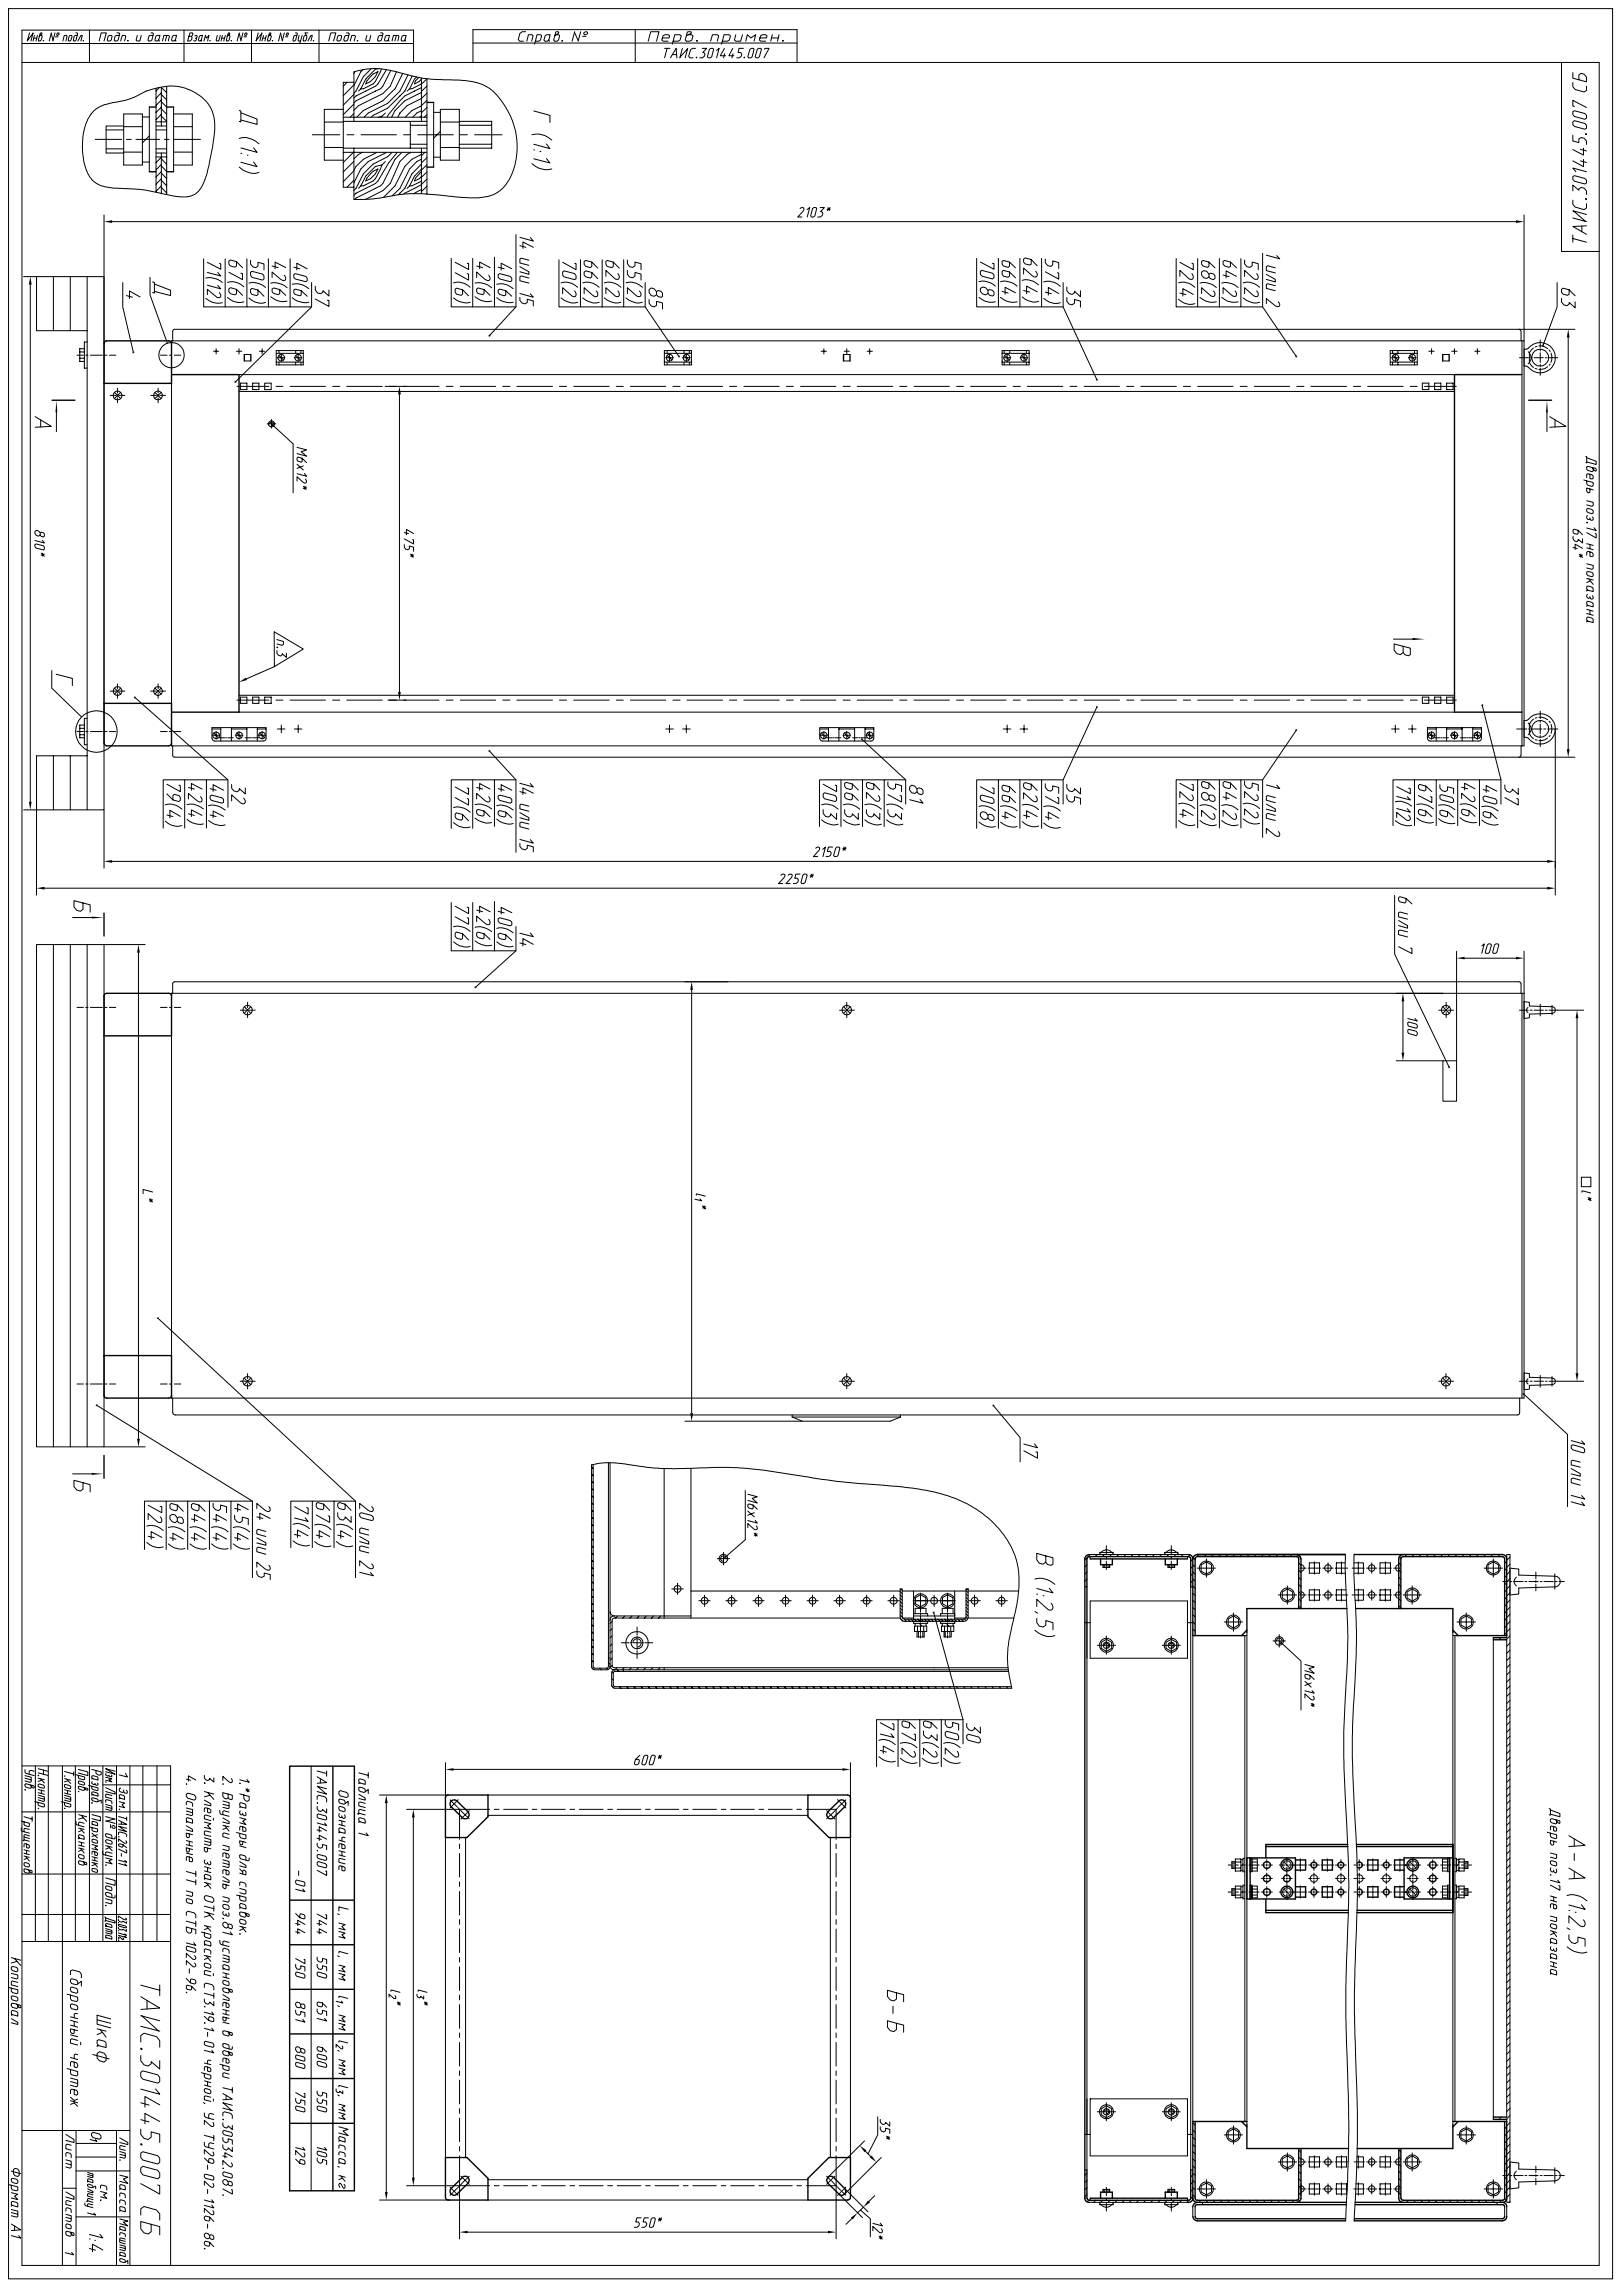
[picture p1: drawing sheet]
<svg xmlns="http://www.w3.org/2000/svg" width="594mm" height="841mm" viewBox="0 0 594 841" stroke-linecap="round" stroke-linejoin="round" font-family="sans-serif">
<g fill="none" stroke="#000" stroke-width=".37">
<path d="M3.1 3.2h587.5v831.9h-587.5zM8 15.9h143.5M10.8 12.1l-.8 2.9M12.1 12.2l-2 2.6M12.1 12.1l-.8 2.9M12.6 13l-.5 2M13.5 14l-.3 1M13.7 13l-.2 1h-1.1M14.7 13l-.3 .3 .3-1.1 .6-.1v.5l-.6 .4h.5l.3 .3-.8 1.7h-.5l-.1-.3 .3-1.4M15.8 14.8l.1 .2zM18.8 12.1l-.8 2.9M18.8 12.2l.6 2.6"/>
<path d="M20.2 12.1l-.8 2.9M20.3 13.5h1M21.2 12.1h.3l.2 .3-.8 .6-.2-.4zM23 15l.5-2h.9l.2 .3-.5 1.7M25.3 13.3l.4-.3h.5l.2 .3-.7 1.7h-.6l-.1-.3zM27.8 12.1h.5a4.4 4.4 0 0 1-.8 2.9h-.5l-.2-.3 .4-1.4 .3-.3h.8M28.5 15l1.1-2h.5l-.5 2M30.5 14.8l.1 .2zM32.8 11v11.9M36.3 15l.8-2.9h1.8l-.8 2.9M39.6 13.3l.4-.3h.8l.3 .3-.4 1.4-.4 .3h-.8l-.2-.3zM42.8 12.1h.8l.3 .3-.6 2.3-.5 .3h-.7l-.3-.3 .4-1.4 .4-.3h1.1"/>
<path d="M44.2 15l.6-2h1l.3 .3-.5 1.7M46.7 14.8h.3zM50.3 13l-.4 1.7 .2 .3h1.1l.5-2M55.3 12.1h.7l.2 .3-.6 2.3-.4 .3h-.8l-.2-.3 .3-1.4 .4-.3h1.1M58.2 14.7l-.5 .3h-.7l-.3-.3 .4-1.4 .4-.3h1.1l-.5 1.8 .3 .2M59.5 15l.5-2h1.1l-.6 2M61.1 13h.7l.3 .3-.5 1.7M64.3 14.7l-.5 .3h-.7l-.3-.3 .4-1.4 .4-.3h1.1l-.5 1.8 .3 .2M67.4 11v11.9M69.2 13.3h.9l.3-.3 .3-.6-.3-.3h-.8l-.9 2.9h1l.5-.5 .2-.7-.3-.5M71.4 13.2l.7-.2 .1 .3-.7 .7M71.8 14l.1 .7-.4 .3-.5-.2"/>
<path d="M73.7 14.7l-.3 .3h-.5l-.3-.3 .5-1.4 .3-.3h.8l-.5 1.8 .2 .2M74.7 15l.6-2 .3 1 .9-1-.5 2M76.9 14.8l-.1 .2zM79.6 13l-.4 1.7 .1 .3h.8l.6-2M81.4 13l-.5 2M82.2 14l-.2 1M82.5 13l-.3 1h-1M83.6 13l-.4 .3 .4-1.1 .5-.1v.5l-.5 .4h.5l.1 .3-.3 1.4-.3 .3h-.5l-.2-.3 .3-1.4M84.7 14.8l.1 .2zM87.6 12.1l-.7 2.9M87.6 12.2l.6 2.6M89 12.1l-.8 2.9"/>
<path d="M89.3 13.5h1M89.7 12.4l.4-.3 .4 .3-.4 .6h-.4zM92.1 11v11.9M94.6 12.1l-.8 2.9M95.9 12.2l-2.1 2.6M95.9 12.1l-.7 2.9M96.5 13l-.6 2M97.3 14l-.3 1M97.5 13l-.2 1h-1M98.6 13l-.3 .3 .3-1.1 .5-.1v.5l-.5 .4h.5l.3 .3-.8 1.7h-.5l-.1-.3 .3-1.4M99.7 14.8l.2 .2zM102.8 12.1l-.8 2.9"/>
<path d="M102.8 12.2l.6 2.6M104.1 12.1l-.7 2.9M104.5 13.5h.9M105.2 12.1l.5 .3-.7 .6-.2-.4zM108.2 12.1h.5l.3 .3-.7 2.3-.4 .3h-.5l-.1-.3 .3-1.4 .3-.3h.8M109.6 13l-.5 1.7 .2 .3h.8l.6-2M110.1 15l-.2 .7-1 .2M112.8 12.1h-1.1l.7 1.2-.3 1.4-.3 .3h-.6l-.2-.3 .3-1.4 .4-.3h.6M112.8 15l1.1-2h.5l-.5 2M114.7 14.8l.1 .2zM116.8 11v11.9M120.4 15l.8-2.9h1.8l-.8 2.9"/>
<path d="M123.7 13.3l.4-.3h.8l.2 .3-.3 1.4-.4 .3h-.8l-.2-.3zM126.9 12.1h.8l.2 .3-.6 2.3-.5 .3h-.6l-.3-.3 .3-1.4 .5-.3h1.1M128.3 15l.6-2h1l.3 .3-.5 1.7M130.9 14.8l-.1 .2zM134.4 13l-.5 1.7 .3 .3h1.1l.5-2M139.4 12.1h.6l.3 .3-.6 2.3-.4 .3h-.8l-.2-.3 .3-1.4 .5-.3h1M142.2 14.7l-.5 .3h-.6l-.3-.3 .3-1.4 .5-.3h1.1l-.5 1.8 .3 .2M143.6 15l.5-2h1.1l-.6 2M145.2 13h.7l.2 .3-.4 1.7M148.3 14.7l-.4 .3h-.7l-.3-.3 .3-1.4 .5-.3h1.1l-.5 1.8 .3 .2M173.2 15.8h118.7M192.5 11.6h-1.2l-.9 .6-.6 2.3 .5 .6h1.4"/>
<path d="M193 15.1l.5-2.4h1.4l.3 .5-.5 1.9M196.1 15.1h1.3l.6-.4 .4-1.5-.4-.5h-1.3l-1 3.5M201 14.7l-.5 .4h-.9l-.4-.4 .4-1.5 .6-.5h1.3l-.5 2.1 .3 .3M203.7 12.7l-.5 .5 .3-1.4 1-.2 .1 .6-.9 .5h.9l.4 .5-.4 1.5-.6 .4h-.9l-.3-.4 .4-1.5M205.8 14.8h.3l-.1 .3h-.3zM210.4 11.8l1.4 3M210.5 11.6l-1 3.5M212.7 11.6l-.9 3.5M213.4 13.3h1.2M213.9 12l.6-.4 .7 .4-.1 .4-.6 .3-.7-.3zM232.7 10.9v12M237.4 15.1l.9-3.5h3.1l-.9 3.5"/>
<path d="M242.6 13.9h2.4l.3-.7-.5-.5h-1.3l-.7 .5-.4 1.5 .5 .4h1.8M243.4 17.7h2M244.3 17.7l-.9 3.5M246.5 15.1h1.9l.7-.4 .4-1.5-.5-.5h-1.9l-.9 3.5M249.9 17.7l-.9 3.5M251.8 17.9l-2.7 3M251.9 17.7l-.9 3.5M252.1 12.7l-.7 .5 .3-1.4h1.5v.4l-1.1 .5h1.2l.5 .5-.4 1.5-.8 .4h-1.1l-.5-.4 .4-1.5M254.8 17.7h-1.2l-.7 .6-.7 2.3 .4 .6h1.2M255.2 14.8l.2 .3h-.3zM257.2 17.7h1.6l-1.4 1.5h.4l.4 .6-.2 .8-.7 .6h-1M259.8 18.1l.5-.4h.8l.3 .4-.7 2.7-.5 .4h-.8l-.3-.4z"/>
<path d="M260.3 15.1l.6-2.4h1.8l.5 .5-.5 1.9M262.5 18.5l.9-.8-.9 3.5M264.6 15.1h1.8l.7-.4 .4-1.5-.5-.5h-1.8l-1 3.5M265.3 17.7l-1.5 2.7h2M265.4 19.7l-.4 1.5M268.4 17.7l-1.4 2.7h1.8M268.5 19.7l-.4 1.5M269.5 12.7l-.5 2 .5 .4h1.8l.6-2.4M272.3 17.7h-1.6l-.4 1.5h1l.4 .6-.2 .8-.7 .6h-1M273.1 15.1l.6-2.4 1.3 1.2 1.8-1.2-.6 2.4M274.7 18.1l.5-.4h.7l.3 .4-.7 2.7-.5 .4h-.8l-.3-.4zM277.4 18.1l.5-.4h.7l.3 .4-.8 2.7-.4 .4h-.8l-.3-.4z"/>
<path d="M278.3 13.9h2.5l.1-.7-.5-.5h-1.2l-.6 .5-.5 1.5 .5 .4h1.8M280.1 18.1l.1-.4h1.5l-1.9 3.5M282.9 12.7l-.6 2.4M285.1 13.9l-.4 1.2M285.3 12.7l-.2 1.2h-2.5M286.6 14.8h.3v.3zM8 22.9h577.7v807.3h-577.7v-819.2h143.5v11.9M54.7 39.2v23.7M57.1 32.4v38.1M58.4 32l-1.3 1.4M59.1 32l1.9 2M59.1 34.7l1.9 1.9"/>
<path d="M59.1 37.3l1.9 1.9M59.1 39.9l1.9 2M59.1 34l-2 2M59.1 36.6l-2 2M59.1 39.2l-2 2.1M59.1 31.9v14.3M61 31.6v39.7M63.6 39.2v23.7M127.1 30.2l-1.4 1.4M129.6 30.2h-3.9v38.4h3.9M129.6 31.1l-3.9 4M129.6 34.6l-3.9 4"/>
<path d="M129.6 38.1l-3.9 3.9M130 26.2l-.4 .8M132.2 32.5l-.9 .9M132.9 25.6l-.7 .7-2.6 5.1M136 25.2l-2.9 2.9-2.7 5.3-.8 .7M136.7 27.1l1.7-.8-.9 1.8-1.8 1.7-1.8 1 .5-1.1zM138.5 25.2l-1 .1-3.6 3.7-1.7 3.5M139.7 25.3a8.6 8.6 0 0 1-7.5 7.2M141.6 25.5l-3.2 5.3-.9 .8-7.1 3.6-.8 .7M143.1 25.9l-2.9 5.7-.8 .9-9 4.4-.8 .8M145.2 26.4l-2.3 5.2-2.7 2.7-8.9 4.4-1.7 1.7M147.5 27l-2.8 5.5-4.5 4.4-7.1 3.6-2.5 2.5"/>
<path d="M148.3 33.4h.1M148.3 33.4l-6.3 6.3-5.3 2.6-.7 .7M149.4 27.5l-2.9 5.9-4.5 4.5-7.1 3.5-1.6 1.6M150 32.5l-.9 .9M151 27.9l-2.7 5.5M152.6 28.2l-.8 .8-1.8 3.5M153.3 28.4l-1.2 1.3-.3 1.1 1.8-1 .7-.8M154.3 32.1l-6 3.1-1.8 1.7-4.8 6.1M154.3 33.9l-6 3-3.6 3.6-1.3 2.5M154.3 28.6v15.9M154.3 38.8l-3.4 1.7-2.5 2.5M154.3 30.8l-3.4 1.7h-.9"/>
<path d="M156.4 28.8v42.3M156.4 28.9l-2.1 1.9M156.4 31.5l-2.1 2M156.4 34.1l-2.1 2-5.2 2.6-2.6 2.7M156.4 36.8l-2.1 1.9M156.4 39.4l-2.1 1.9M158.8 37.5v23.7M173.2 22.9v-12h118.7v12M245.5 21.2l2.1-3.5 .3 3.5M246.2 20h1.6M255 20.9l.2 .3zM272.5 20.9l.2 .3h-.2z"/>
<path d="M571.9 22.9v69.2h13.8M576.1 30.3v1.5l.8 1 3.3 .9 .9-.6v-1.5M576.1 26.6v2l5 1.4v-1.8l-.9-1-1.1-.3-.8 .6v1.7M576.7 39l-.6-.1v-2.1l5 2.6M34.4 40.6l.6-.5a15.6 15.6 0 0 1 6.8-2.6 27.3 27.3 0 0 0 11.7-4.1 23.3 23.3 0 0 1 14-1.2 15.1 15.1 0 0 1 10.1 8.5 23.4 23.4 0 0 1 .3 12.9 61 61 0 0 1-3.6 14.2l-1.1 1.7a7.5 7.5 0 0 1-7.9 2.6l-4.8-.9a78.8 78.8 0 0 0-19.4-2.3 10.3 10.3 0 0 1-8.3-4.2l-.1-.2a24.1 24.1 0 0 1 .3-22.2zM34.9 51.1h9.7M38.9 54.6h6.4M38.9 47.6h6.4M45.3 46.2h-6.4v9.9h6.4M45.3 41.8h6.9v18.7h-6.9zM45.3 46.4h6.9M45.3 55.7h6.9"/>
<path d="M46.3 51.1h1.8M49.8 51.1h8.7M52.2 42.9h2.5M52.2 59.4h2.5M54.7 49.8l-2.5 2.6M57.1 56.1h3.9M57.1 54.6h3.9M57.1 47.6h3.9M57.1 44.6h3.9M57.1 46.2h3.9M57.1 57.5h3.9M59.1 42.5l1.9 2"/>
<path d="M59.1 58.2l1.9 2M59.1 41.9l-2 2M59.1 44.5l-.2 .1M59.1 57.6l-2 2M59.1 56.1v14.8M60.2 51.1h1.7M63.6 46.4h6.8M63.6 41.8h6.8v18.7h-6.8M63.6 55.7h6.8M63.7 51.1h9.7M87.6 40.5l.6 .2v3.9l-.6-.1M87.6 50.7a6.7 6.7 0 0 1 7.2 2"/>
<path d="M88.2 41.3l5.9 2.3v2l-5.9-1.6M88.2 56.2h.4M90.6 56.8l.2 .1M92.9 54.1l1.2 1.7-5.9-1.6M92.9 59.4l1.2 1.7-5.9-1.6M114.4 49.4h10.1M118.8 44.7h6.9M118.8 54h6.9M125.7 40.1h-6.9v18.6h6.9M125.7 44.5h30.7M125.7 54.3h30.7M125.7 43h30.7"/>
<path d="M125.7 55.8h30.7M125.9 55.8l-.2 .3M127.1 49.4h2.5M129.5 55.8l-3.8 3.7M129.6 44.5v-18.2a29 29 0 0 1 17.7 .6 54.6 54.6 0 0 0 18.8 2.4 22.2 22.2 0 0 1 13.6 3.4 26.9 26.9 0 0 1 6 34.4l-1 1.3-2.1 1.8a16.2 16.2 0 0 1-11.5 2.2l-6.5-.5a62 62 0 0 0-21.3-.1l-6.8 1.1-6.9 .2v-18.8M129.6 41.6l-1.3 1.4M129.6 59.1l-3.9 3.9M132.2 49.4h13M132.8 55.8l-1.5 .8-1.7 1.6M138.1 55.8l-5 2.6-2.7 2.6-.8 1.5M139.9 42.6l-1.4 .4M139.9 42.6l-.2 .4"/>
<path d="M141.1 41.4l-1.2 1.2M141.1 59.2l-1.2 1.3M141.6 55.8l-6.7 3.4-2.7 2.7-2.6 5.1M143.6 55.8l-1.6 1.6-5.3 2.7-3.6 3.6-2.7 5.3-.8 .8M145.5 55.8l-3.2 3.9-3.9 6.6-.9 1-7.1 3.5-.8 .8M146.5 41.4l-.8 1.6M146.5 41.4h.1M147.2 55.8l-2.5 2.6-4.5 8.9-.8 .8-9 4.5-.5 .5M147.8 49.4h2.7M150.3 44.5v9.8M150.3 45.9h6.1M150.3 52.9h6.1"/>
<path d="M150.5 55.8l-1.4 .8-2.6 2.6-3.6 8.1-2.7 2.6-6.3 3.2M153 49.4h13M154.3 56.6l-3.4 1.8-2.6 2.6-3.6 7.1-4.2 4.2M154.3 54.3v16.7M154.3 40.6l-1.6 .8-1.6 1.6M154.3 42.4l-.5 .6M154.3 58.4l-1.6 .8-2.7 2.7-3.5 7.1-2.8 2.7M155.6 55.8l-1.3 1.3M156.4 42l-1 1M156.4 57.8l-2.1 1.9M158.8 57.6h2.5M158.8 41.2h2.5"/>
<path d="M161.3 40.1h6.9v18.6h-6.9zM161.3 48.1l-2.5 2.6M161.3 44.7h6.9M161.3 54h6.9M168.2 44.5h11.9v9.8h-11.9M168.2 45.9h11.9M168.2 52.9h11.9M168.6 49.4h2.6M173.8 49.4h10.1M194.8 49.4a7.4 7.4 0 0 1 7.3 1.9M194.8 60a7.6 7.6 0 0 0 7.3 1.9M195.5 40.7l5.9 1.6v2.6"/>
<path d="M195.5 54.9l.3 .1M197.8 55.5l.3 .1M200.2 52.8l1.2 1.7-5.9-1.6M200.2 58.1l1.2 1.6-5.9-1.5M576.1 44.6l.6-.4 3.8 1 .6 .7v1.1l-.6 .4-3.8-1.1-.6-.6zM576.1 40.9l.6-.3 3.8 1 .6 .7v1l-.6 .4-3.8-1-.6-.7zM576.1 49.6v2.1l2.2 .6v-1.4l.8-.5 1.1 .3 .9 1v1.2M578.9 59l2.2 .5M578.9 54.7l2.2 .6M580 58.4v2.7l-3.9-2.1M580 54.3v2.5l-3.9-2M580.7 49l.4 .3z"/>
<path d="M38.1 78.8v47.1M59.1 60.8l1.9 2.1M59.1 63.4l1.9 2.1M59.1 66.1l1.9 2M59.1 68.7l1.9 2M59.1 60.2l-2 2.1M59.1 62.9l-2 2M59.1 65.5l-2 2M59.1 68.1l-2 2M59.1 70.7l-.1 .2M87.6 61.2a7.5 7.5 0 0 0 7.2 2M129.6 62.6l-3.9 4"/>
<path d="M129.6 66.1l-2.5 2.5M132.2 68.1l-.9 .9M136.7 62.8l1.7-.9-.9 1.8-1.8 1.8-1.8 .8 .5-1zM139.9 60.5l-2.4 .5-3.6 3.5-1.7 3.6M139.9 60.5a9.2 9.2 0 0 1-6.8 7.6h-.9M148.3 69h.1M148.3 69l-2.4 2.4M150 68.1l-.9 .9M154.3 60.1l-3.4 3.6-2.6 5.3M154.3 62l-2.5 2.5-1.8 3.6M154.3 62.9l-2.2 2.4-.3 1 1.8-.8 .7-.9M154.3 69.5l-2.8 1.5"/>
<path d="M154.3 67.7l-6.4 3.4M154.3 66.4l-3.4 1.7h-.9M156.4 60.4l-2.1 1.9M156.4 63l-2.1 2M156.4 65.6l-2.1 2M156.4 68.3l-2.1 1.9M156.4 70.9l-.3 .2M293 76.4l1-.3 .4 .1v.8l-2.2 2.5h1.5M295.6 76.8l1-.7-.9 3.4M297.6 76.4l.5-.3h.8l.2 .3-.7 2.7-.5 .4h-.7l-.3-.4zM300.4 76.1h1.5l-1.3 1.5h.4l.4 .6-.2 .7-.7 .6h-1M302.9 76.7h1.2"/>
<path d="M303.3 76.1l.5 1.1M304 76.1l-1 1.1M558.2 78.8v194.5h-495.4M576.1 64.7l.6-.3 3.8 1 .6 .7v1l-.6 .3-3.8-1-.6-.7zM576.1 73.3v1.6l.8 1 3.3 .9 .9-.6v-1.6M576.1 70v-2.2l2.2 1.9v-.5l.8-.5 1.1 .2 .9 1.1v1.2M576.1 79.9l5 1.3M576.1 77.2l5 1.4M576.3 77.3l4.4 3.8M577.2 62.9l-1.1-1.3 5 1.3M580.7 72.8l.4 .3zM41.1 81.2h514.1"/>
<path d="M74.6 94.9v17.6h15.8M75.9 96.1l5 2.6v-2l-.6-.2M75.9 99.9l5 1.2-1.1-1.2M82.5 94.9v17.6M83.8 99.8l5 2.7v-2.2l-.6-.2M86.6 95.9l-2.2-.6-.6 .4v1.1l.6 .7 1.6 .4 .6-.4v-1.6l2.2 2.2M90.4 94.9v17.6h15.9v-17.6M91.8 99.8l.5-.4 3.9 1 .5 .7v1.1l-.5 .4-3.9-1-.5-.7zM91.8 95.4v1.4l.8 1 1.1 .3 .8-.6v-1.4l2.2 .6v2.2M98.3 94.9v17.6M99.7 97.5l2.2 .6M104.6 98.1l-3.8-2.1v2.5"/>
<path d="M107.6 97.9l2.2 .6M112.5 98.5l-3.8-2v2.4M165.3 94.7v17.8h15.8M166.7 96.1l4.9 2.6v-2.2h-.5M166.7 99.9l4.9 2.7v-2.2l-.5-.1M173.1 94.7v17.8M174.6 97.5l2.2 .6M179.5 98.1l-3.8-2.1v2.5M181.1 94.3v18.2h7.9M182.5 97.9l2.2 .6M187.5 98.5l-3.9-2v2.4M189 86v26.5l-9.8 10.5"/>
<path d="M190.4 87l4.9 1.3-1.1-1.2M190.4 97.7l3.3 1.9v.9l-3.3-.9M190.4 90l2.2 .6M193.7 95.4l-2.8-.8-.5 .3v1.5l3.3 .8M195.3 90.6l-3.8-1.9v2.3M204.7 95.2v17.3h7.9M206.1 99.7l.5-.4 3.9 1 .5 .7v1.1l-.5 .4-3.9-1-.5-.7zM206.1 96.1l4.9 2.7v-2.2l-.5-.1M212.6 95.2v17.3h8M216.7 96l-2.2-.6-.5 .4v1.1l.5 .7 1.7 .5 .5-.5v-1.6l2.2 2.2M216.7 99.9l-2.2-.6-.5 .4v1.1l.5 .7 1.7 .4 .5-.4v-1.6l2.2 2.2M220.6 95.2v17.3"/>
<path d="M224.6 96l-2.2-.6-.5 .4v1.1l.5 .7 1.7 .5 .5-.5v-1.6l2.2 2.2M228.4 95.2v17.3h-7.8M229.8 95.3v1.3l.8 1.1 1.1 .3 .9-.6v-1.4l2.2 .6v2.2M229.8 99.1v1.4l.8 1 1.1 .3 .9-.6v-1.3l2.2 .5v2.2M357.7 94.7v17.8h8M359.1 99.4l.6-.3 3.8 1 .6 .7v1l-.6 .4-3.8-1-.6-.7zM359.1 96l5 2.7v-2.1l-.6-.1M365.7 94.7v17.8h15.8v-17.8M369.7 96l-2.2-.6-.5 .4v1l.5 .7 1.7 .5 .5-.4v-1.6l2.2 2.2M369.7 99.7l-2.2-.6-.5 .3v1.1l.5 .7 1.7 .4 .5-.4v-1.5l2.2 2.1M373.5 94.7v17.8M377.7 95.1l-2.2-.6-.6 .4v1.1l.6 .7 1.6 .4 .6-.3v-1.7l2.2 2.3"/>
<path d="M379.3 99.4a1.15 1.15 0 0 1 .6 1.2 1.15 1.15 0 0 1-.8 .9l-1.1-.5-3.1-2.8v2.2M382.9 94.9v1.4l.8 1 1.1 .3 .8-.5v-1.5l2.2 .6v2.2M382.9 99.6l4.9 2.7v-2.2l-.5-.2M430.8 94.8v17.7h7.9M432.1 96.1l4.9 2.7v-2.2l-.5-.1M438.7 94.8v17.7h15.8v-17.7M440.1 99.7l.8-.5 1.1 .2 .8 1v1.1l-.8 .6-1.1-.3-.8-1zM442.8 96l-2.2-.6-.5 .4v1l.5 .7 1.7 .5 .5-.4v-1.6l2.2 2.2M446.6 94.8v17.7M450.7 96l-2.1-.6-.6 .4v1l.6 .7 1.6 .5 .5-.4v-1.6l2.2 2.2M455.8 95.3v1.3l.9 1.1 1.1 .3 .8-.6v-1.4l2.2 .6v2.2M462.4 92.8v19.7l12.4 18.2"/>
<path d="M463.8 93.5l4.9 1.4-1.1-1.2M467.1 98.2l-2.8-.8-.5 .3v1.5l3.3 .8M576.1 87.4l5 1.4M576.1 86.1v2.7M579.4 82.8v2.1M581.1 82.7l-5 .3 5 2.9M8.6 101.4h4.8M11.1 104.3v189.5M13.4 101.4h24.7v195.4h-24.7v-19.8h18.5M13.4 101.4v19.8h18.5M19.6 101.4v19.8M25.7 101.4v19.8"/>
<path d="M31.9 101.4v195.4M45 103.6v8.9l3.9 16.6M46.3 108.3l2.2 .6M51.3 108.8l-3.9-2.2v2.8M54.9 101.6v6.5l6.4 17.7M55.9 103.3l.7 .2v3.9l-.7-.2M56.6 104.1l5.9 2.3v1.9l-5.9-1.5M75.4 101.9a7.3 7.3 0 0 1 6 1.6M75.4 109.3a6.7 6.7 0 0 0 6 1.6M75.9 104.5l5 1.4-1.1-1.3M80.3 107.2a1.01 1.01 0 0 1 .5 1 1.01 1.01 0 0 1-.7 .9l-.6-.1-3.6-3v2M83.3 103.5a5.8 5.8 0 0 1 6 1.6"/>
<path d="M83.3 109a6.1 6.1 0 0 0 6 1.6M86.6 106l-2.2-.6-.6 .5v1.1l.6 .6 1.6 .5 .6-.5v-1.6l2.2 2.2M91.2 103.7a6.5 6.5 0 0 1 6.1 1.7M91.2 109.2a6.2 6.2 0 0 0 6.1 1.7M94.5 106.3l-2.2-.6-.5 .4v1.1l.5 .7 1.7 .4 .5-.3v-1.7l2.2 2.3M99.1 103.7a6.8 6.8 0 0 1 6.1 1.7M99.1 108.7a6.7 6.7 0 0 0 6.1 1.6M102.4 106.1l-2.2-.6-.5 .4v1l.5 .7 1.7 .4 .5-.4v-1.5l2.2 2.1M104.1 100.9a1.28 1.28 0 0 1 .3 1.8l-.6 .1-1.1-.5-3-2.6v2M106.3 112.5h7.8M107 104.2a6.5 6.5 0 0 1 6.1 1.6M107 109.1a7.1 7.1 0 0 0 6.1 1.7"/>
<path d="M107.6 100.6l.5-.3 3.9 1 .5 .7v.9l-.5 .3-3.9-1-.5-.6zM110.3 106.5l-2.2-.6-.5 .4v1l.5 .6 1.7 .5 .5-.3v-1.6l2.2 2.1M114.1 103.6v8.9l-27.9 27.5M115.5 104.9v1.4l.8 1.1 1.1 .2 .9-.6v-.5l2.2 2v-2.2M115.5 109.6l5 2.7v-2.2l-.6-.1M166.1 103.7a5.9 5.9 0 0 1 6.1 1.6M166.1 109.2a6.7 6.7 0 0 0 6.1 1.6M169.4 106.2l-2.2-.6-.5 .3v1.1l.5 .8 1.7 .4 .5-.4v-1.6l2.2 2.2M174 103.7a7 7 0 0 1 6.1 1.7M174 108.7a6.7 6.7 0 0 0 6.1 1.6M177.3 106.1l-2.2-.6-.5 .4v1l.5 .7 1.7 .4 .5-.4v-1.5l2.2 2.1M179 100.9a1.36 1.36 0 0 1 .2 1.8l-.6 .1-1.1-.5-2.9-2.6v2"/>
<path d="M181.9 104.2a6.3 6.3 0 0 1 6.1 1.6M181.9 109.1a7 7 0 0 0 6.1 1.7M182.5 100.6l.5-.3 3.9 1 .6 .7v.9l-.6 .3-3.9-1-.5-.6zM185.3 106.5l-2.3-.6-.5 .4v1l.5 .6 1.7 .5 .6-.3v-1.6l2.2 2.1M190.4 107.6l4.9 1.3-1.1-1.3M190.4 109v1.1l.8 .9 1.1 .4 .8-.5v-1.2l2.2 .6v1.8M193.7 101.9l-2.8-.8-.5 .4v1.4l3.3 .8M205.5 103.7a5.9 5.9 0 0 1 6.1 1.6M205.5 109.2a6.7 6.7 0 0 0 6.1 1.6M210.5 106.6a1.54 1.54 0 0 1 .2 2.1l-1.1-.1-3.5-3.2v2.2M213.4 103.7a5.8 5.8 0 0 1 6.1 1.6M213.4 109.2a6.7 6.7 0 0 0 6.1 1.6"/>
<path d="M218.4 106.6a1.44 1.44 0 0 1 .3 2.1l-1.1-.1-3.6-3.2v2.2M221.3 103.7a5.9 5.9 0 0 1 6.1 1.6M221.3 109.2a6.7 6.7 0 0 0 6.1 1.6M226.3 100.3a1.57 1.57 0 0 1 .3 2h-1.1l-3.6-3.2v2.2M226.3 106.6a1.54 1.54 0 0 1 .3 2.1l-1.1-.1-3.6-3.2v2.2M228.4 112.5h7.9M229.3 103.7a5.8 5.8 0 0 1 6 1.6M229.3 109.2a6.7 6.7 0 0 0 6 1.6M234.2 106.6a1.35 1.35 0 0 1 .2 2.1l-1.1-.1-3.5-3.2v2.2M236.3 103.6v8.9l12.4 18.2M237.7 106.1l.8-.6 1.1 .4 .9 1v1.1l-.9 .6-1.1-.3-.8-1.1zM237.7 109.8v1.3l.8 1 1.1 .4 .9-.6v-1.5l2.2 .6v2.2"/>
<path d="M240.5 106.9l.5-.4 1.1 .3 .6 .7v1.1l-.6 .4-1.1-.3-.5-.7M358.6 103.2a6.3 6.3 0 0 1 6 1.6M358.6 109a6.7 6.7 0 0 0 6 1.6M359.1 105.7l.8-.5 1.1 .2 .9 1.1v1l-.9 .6-1.1-.4-.8-.9zM361.9 106.5l.5-.4 1.1 .3 .6 .6v1.1l-.6 .4-1.1-.4-.5-.6M366.4 103.2a6.5 6.5 0 0 1 6.1 1.6M366.4 109a6.7 6.7 0 0 0 6.1 1.6M367 106.8l2.2 .6M371.9 107.3l-3.8-2v2.5M374.4 102.7a6.2 6.2 0 0 1 6 1.7M374.4 108.8a6.7 6.7 0 0 0 6 1.6M374.9 106.5l2.2 .5"/>
<path d="M379.9 107l-3.9-2.2v2.8M381.5 112.5h7.9M382.3 103.3a5.9 5.9 0 0 1 6.1 1.6M382.3 109.3a6.2 6.2 0 0 0 6.1 1.6M382.9 107l2.2 .6M387.8 107.6l-3.8-2.2v2.7M389.4 103.6v8.9l12.3 26.6M390.7 105.2v1.3l.9 1.1 1.1 .3 .8-.6v-.6l2.2 2v-2.2M390.7 109v1.4l.9 1 1.1 .3 .8-.6v-1.3l2.2 .5v2.3M431.6 103.7a5.8 5.8 0 0 1 6 1.6M431.6 109.7a6.1 6.1 0 0 0 6 1.6M432.1 107.4l2.2 .6"/>
<path d="M436.5 100.3a1.57 1.57 0 0 1 .3 2h-1.1l-3.6-3.2v2.2M437 107.9l-3.8-2.1v2.7M439.5 103.7a6.3 6.3 0 0 1 6 1.7M439.5 109a6.7 6.7 0 0 0 6 1.6M442.8 100.4l.5-.3 1.1 .3 .6 .6v1.1l-.6 .4-1.1-.4-.5-.6M444.4 106.6a1.36 1.36 0 0 1 .4 2l-1.1-.1-3.6-3.1v2.2M447.5 103.7a6.4 6.4 0 0 1 6 1.7M447.5 109a6.4 6.4 0 0 0 6 1.6M448 100.8l2.2 .6M452.4 106.6a1.45 1.45 0 0 1 .2 2l-1.1-.1-3.5-3.1v2.2M452.9 101.3l-3.8-2v2.5M454.5 112.5h7.9"/>
<path d="M455.3 103.7a5.8 5.8 0 0 1 6 1.6M455.3 109.2a6.7 6.7 0 0 0 6 1.6M460.2 100.3a1.48 1.48 0 0 1 .4 2h-1.1l-3.7-3.2v2.2M460.2 106.6a1.44 1.44 0 0 1 .4 2.1l-1.1-.1-3.7-3.2v2.2M463.8 100.5l3.3 1.9v.9l-3.3-.9M467.1 104.7l-2.8-.7-.5 .3v1.4l3.3 .8M468.2 110.6a1.16 1.16 0 0 1 .3 1.7l-1.1-.1-3.6-2.8v1.9M570.3 103.6v8.9l-5.2 14.1M571.9 109.3v1.4l.9 1 1.1 .3 .8-.6v-.5l2.2 1.9v-2.2M574.7 106.2l-2.2-.6-.6 .4v1.1l.6 .7 1.6 .4 .6-.4v-1.6l2.2 2.2M28.2 130.2h2.4M29.2 131.3h1.7"/>
<path d="M29.2 129h1.7M30.9 127.8h-1.7v4.6h1.7M31.4 130.2h.9M31.9 125.3h-1v9.6h1M33.1 130.2h4.4M38.4 130.2h.8M40 130.2h2.4M58.8 130.2h2.4M62.1 130.2h.8M62.8 124.9h495.4M63.8 130.2h2.4M78.2 128.7h1.9"/>
<path d="M79.2 127.8v1.9M86.6 128.7h2M87.5 137.3h445.2M87.5 127.8v1.9M89.5 132.3h2.4M89.5 129.9h2.4M95 128.7h1.9M96 127.8v1.9M101.2 128.5h9.9v5.2h-9.9zM101.2 129.5h9.9M101.2 132.7h9.9M101.6 131.1h2.8"/>
<path d="M102.1 130.2l1.8 1.7M102.2 128.5v1M102.2 132.7v1M103 129.7v2.7M107.8 131.1h2.8M108.3 130.2l1.8 1.7M108.3 128.5v1M108.3 132.7v1M109.2 129.7v2.7M110.2 128.5v1M110.2 132.7v1M243.3 129.5h9.9"/>
<path d="M243.3 132.7h9.9M243.3 128.5h9.9v5.2h-9.9zM243.8 131.1h2.8M244.3 130.2l1.8 1.7M244.3 128.5v1M244.3 132.7v1M245.2 129.7v2.7M250 131.1h2.8M250.5 130.2l1.8 1.7M250.5 128.5v1M250.5 132.7v1M251.4 129.7v2.7"/>
<path d="M252.5 128.5v1M252.5 132.7v1M300.7 128.7h2M301.8 127.8v1.9M308.9 132.3h2.4M308.9 129.9h2.4M309.2 128.7h1.9M310.1 127.8v1.9M317.6 128.7h1.9M318.5 127.8v1.9M367 129.5h9.9M367 132.7h9.9"/>
<path d="M367 128.5h9.9v5.2h-9.9zM367.5 131.1h2.7M367.8 128.5v1M367.8 132.7v1M368 130.2l1.7 1.7M368.9 129.7v2.7M369.8 128.5v1M369.8 132.7v1M373.6 131.1h2.8M374.1 130.2l1.8 1.7M375.1 129.7v2.7M375.9 128.5v1"/>
<path d="M375.9 132.7v1M509.2 129.5h9.9M509.2 132.7h9.9M509.2 128.5h9.9v5.2h-9.9zM509.7 131.1h2.8M510 128.5v1M510 132.7v1M510.2 130.2l1.8 1.7M511 129.7v2.7M512 128.5v1M512 132.7v1M515.9 131.1h2.8"/>
<path d="M516.4 130.2l1.8 1.7M517.2 129.7v2.7M518.1 128.5v1M518.1 132.7v1M523.3 128.7h2M524.3 127.8v1.9M528.4 132.3h2.4M528.4 129.9h2.4M531.7 128.7h2M532.7 127.8v1.9M540.2 128.7h1.8M541.1 127.8v1.9"/>
<path d="M556.3 120.7l.8 .7v3.5M556.5 131.1h3.2M557.4 124.9v148.4M558.2 128a2.27 2.27 0 0 0 2.5-1.2 5.5 5.5 0 0 1 7.8 .9 5.5 5.5 0 0 1-1 7.8 5.5 5.5 0 0 1-7.8-.9l-.7-.5h-.8M559.7 128.9l.5 .4M560.2 129.3l.8 1.8-.8 1.8M560.2 132.9l1.5 1.7M560.2 132.9l-.5 .4M560.2 129.3v3.6M560.4 131.1h.7M561.7 127.5l-1.5 1.8M561.8 131.1h3.4"/>
<path d="M562.3 135l.6 .2M562.9 126.9l-.6 .3M563.6 126.8a4 4 0 0 1 3.2 1M564.1 124.6v2.7M564.1 128v.6M564.1 129.3v3.5M564.1 133.5v.7M564.1 134.9v2.6M566 131.1h.7M566.8 134.4a4 4 0 0 1-3.2 1M567.4 128.2l.4 .6M567.4 131.1h3.2"/>
<path d="M567.8 133.4l-.4 .5M568.1 129.4a5.1 5.1 0 0 1 0 3.4M574.4 123.6v150.9M576.8 120.7h-512.9l-.3 .1-.4 .6v3.5M12.9 152.7l5.9 3.5-5.9 .4M14.9 153.9v2.6M20.7 150.7v7.5M38.1 140.5v117.3M40.4 144.9h2M41.9 143.8l2.3 2.3M42.8 144.9h.5M43 142.3v1.7"/>
<path d="M43 144.6v.6M43 145.8v1.8M43.7 144.9h2M44.2 143.8l-2.3 2.3M55.2 144.9h2M56.7 143.8l2.3 2.3M57.7 144.9h.5M57.9 142.3v1.7M57.9 144.6v.6M57.9 145.8v1.8M58.6 144.9h2M59 143.8l-2.3 2.3"/>
<path d="M62.8 140.5v117.3M86.8 141.6h11.7M87.5 143.5h445.2M88.1 140.4h2.3v2.4h-2.3zM92.5 140.4h2.3v2.4h-2.3zM96.9 140.4h2.4v2.4h-2.4zM97.9 155.3h3.1M98.7 155.3l.1-.3a.74 .74 0 0 1 .8-.3 .74 .74 0 0 1 .6 .6l-.4 .7-.4 .1M99.4 155.3l8 7.4v17.9M99.4 153.7v3.2M101.1 141.6h2.5M106.3 141.6h12.9"/>
<path d="M121.8 141.6h2.7M127 141.6h13M141.1 141.6h19.7M146.3 144.6v109M163.4 141.6h2.5M168.6 141.6h12.9M184.1 141.6h2.7M189.3 141.6h13.1M204.9 141.6h2.6M210.1 141.6h13M225.7 141.6h2.6M230.9 141.6h12.9"/>
<path d="M246.5 141.6h2.6M251.6 141.6h13.1M267.2 141.6h2.6M272.5 141.6h12.9M288 141.6h2.6M293.2 141.6h13M308.8 141.6h2.6M313.9 141.6h13.1M329.5 141.6h2.6M334.8 141.6h12.9M350.4 141.6h2.5M355.5 141.6h13"/>
<path d="M371.1 141.6h2.6M376.3 141.6h13M391.9 141.6h2.6M397.1 141.6h12.9M412.7 141.6h2.6M417.8 141.6h13.1M433.4 141.6h2.6M438.7 141.6h12.9M454.2 141.6h2.6M459.4 141.6h13M475 141.6h2.6M480.1 141.6h13.1"/>
<path d="M495.7 141.6h2.6M501 141.6h12.9M516.6 141.6h2.5M521 140.4h2.3v2.4h-2.3zM521.7 141.6h11.7M525.4 140.4h2.3v2.4h-2.3zM529.8 140.4h2.4v2.4h-2.4zM566.6 150.7v7.5M567.6 152.7l5.9 3.5-5.9 .4M569.6 153.9v2.6M108.8 163.9l3.5 1-2 .7 2 1.6-3.5-1M108.8 170.1l2.3 2.1"/>
<path d="M110.7 167.9l-1.6-.4-.3 .3v.8l.3 .4 1.2 .4 .4-.3v-1.2l1.6 1.6M111.1 170.7l-2.3 .9M111.1 178.3l1.2 1M111.5 173.5l.8 1-3.5-.9M111.7 178.2v1.2M111.8 175.5a.94 .94 0 0 1 .2 1.5l-.7-.1-2.5-2.2v1.6M112.3 178.5l-1.2 .5M580.1 175.9l3.4 .9v1.1l-.4 .4-1.5-.5-.4-.5v-1.1M580.8 167.2l.4 .1v2.3l-.4-.1M581.2 167.8l3.4 1.2v1.2l-3.4-.9M582.3 173.8v1.6l.8 .1 .4-.2v-.8l-.4-.5-1.5-.4-.4 .2v1.2M582.3 179.2v1.2l-.7 .1-.4-.5v-1.2l2.3 .7"/>
<path d="M583.1 171.3l-1.5-.4-.4 .2v.9l.4 .4 1.5 .4 .4-.2v-.8l.5 .7h.6l-.1-.9-1.4-.3 .4 .5M12.8 194.8l.6-.5 .7 .3 .6 .7v.7l-.6 .5-.7-.2-.6-.8zM12.8 199.6l.4-.3 2.7 .7 .4 .5v.8l-.4 .2-2.7-.6-.4-.6zM14.7 195.3l.4-.3 .8 .3 .4 .4v.8l-.4 .3-.8-.3-.4-.5M15.5 198l.8 1-3.5-.9M148.1 197.5l3.4 1.8v-1.5l-.4-.1M148.1 199.6v.9l.5 .8 .8 .2 .5-.5v-.9l1.6 .4v1.5M148.1 195.2l1.5 .3M151.5 195.5l-2.7-1.5v1.9M576.2 196.5v1l.5 .7 .8 .3 .5-.4v-.5l1.6 1.4v-1.5M578 194.3l-1.5-.4-.3 .4v.7l.3 .5 1.2 .3 .3-.3v-1.2l1.6 1.6M581.2 186.5l.4-.2 1.5 .4 .4 .5v.8l-.4 .2-1.5-.4-.4-.5z"/>
<path d="M581.2 191.4l.2 .2zM581.2 183.5l2.3 .6v1.2l-.4 .2-1.9-.5M581.2 195.2l3.4 1.9v-1.5l-.3-.2M581.2 199.2l2.3 .6M581.4 188.9l-.2 1 .4 .5 .7-.2M582.3 199.6v1.5l1.2 .4M583.3 189.4l.2 1-.4 .3-.4-.1-.4-.8M583.9 193.4l.7 1-3.4-.9M15.1 202.7l1.2 1.1M15.7 202.7v1.1M16.3 203.1l-1.2 .4M150.4 203.1l1.1 1.1"/>
<path d="M151 203.1v1.1M151.5 203.4l-1.1 .4M576.2 200.6l1.5 .4M578.4 203.1l1.2 1.1M579 203.1v1.1M579.6 200.9l-2.7-1.5v2M579.6 203.4l-1.2 .5M581.2 209.7l.4-.3 1.5 .3 .4 .6v.7l-.4 .4-1.5-.5-.4-.5zM581.2 206.6l2.3 .6v1.1l-.4 .3-1.9-.5M581.2 200.8l1.1 .3M581.2 211.9l2.3 .6M581.4 217.8l-.2 .9 .7 .6 .4-.3"/>
<path d="M581.6 216.3l-.4-.5v-.8l.4-.3 1.5 .5 .4 .5v1.1l-2.1-.5-.2 .3M581.9 212.2l1.6 2M582.3 202.3v1.5l.8 .2 .4-.3v-.7l-.4-.5-1.5-.5-.4 .4v1.1M582.5 212.9l-1.3 .6M583.3 218.3l.2 1-.4 .3-.4-.1-.4-.9M101.4 237.1l.3 .2zM101.4 234.4l2.4 .7v1.1l-.4 .3-2-.5M101.4 238.4v1.1l.6 .6 .8 .3 .6-.4v-.4l1.5 1.3v-1.5M510.4 234.2h7.3M513.9 236.8v2.3l.7 .9 1.3 .3 .7-.4v-2.4l-6-1.5v2.3l1 1.3 1.3 .3 1-.8M581.2 223.3l2.3 .7M581.2 224.8l1.1 .4"/>
<path d="M581.6 221.9l-.4-.6v-.7l.4-.3 1.5 .5 .4 .5v1.1l-2.1-.5-.2 .3M581.6 227.6l-.4-.4v-.8l.4-.3 1.5 .4 .4 .5v1.1l-2.1-.5-.2 .4M582.3 223.6v1.6l1.2 .3M19 245.7v6.5l10.9 10.5M20.6 247.1l5.9 1.5v2.6M40.4 253.3h2M41.9 252.2l2.3 2.2M42.8 253.3h.5M43 250.6v1.7M43 252.9v.7M43 254.2v1.7M43.7 253.3h2"/>
<path d="M44.2 252.2l-2.3 2.2M49.4 255.6l34.1 30.2v10.1M55.2 253.3h2M56.7 252.2l2.3 2.2M57.7 253.3h.5M57.9 250.6v1.7M57.9 253v.6M57.9 254.2v1.7M58.6 253.3h2M59 252.2l-2.3 2.2M86.8 256.6h11.7M87.5 254.8h445.2"/>
<path d="M88.1 255.5h2.3v2.3h-2.3zM92.5 255.5h2.3v2.3h-2.3zM96.9 255.5h2.4v2.3h-2.4zM100.5 244.3l-.1-12.8 10.7 6.4-10.6 6.4-10.2 4.5M101.1 256.6h2.5M106.3 256.6h12.9M121.8 256.6h2.7M127 256.6h13M142.1 256.6h18.7M163.4 256.6h2.5M168.6 256.6h12.9M184.1 256.6h2.7"/>
<path d="M189.3 256.6h13.1M204.9 256.6h2.6M210.1 256.6h13M225.7 256.6h2.6M230.9 256.6h12.9M246.5 256.6h2.6M251.6 256.6h13.1M267.2 256.6h2.6M272.5 256.6h12.9M288 256.6h2.6M293.2 256.6h13M308.8 256.6h2.6"/>
<path d="M313.9 256.6h13.1M329.5 256.6h2.6M334.8 256.6h12.9M350.4 256.6h2.5M355.5 256.6h13M371.1 256.6h2.6M376.3 256.6h13M391.9 256.6h2.6M397.1 256.6h12.9M401.7 259.1l-12.3 26.7v8.9M412.7 256.6h2.6M417.8 256.6h13.1"/>
<path d="M433.4 256.6h2.6M438.7 256.6h12.9M454.2 256.6h2.6M459.4 256.6h13M475 256.6h2.6M480.1 256.6h13.1M495.7 256.6h2.6M501 256.6h12.9M516.6 256.6h2.5M521 255.5h2.3v2.3h-2.3zM521.7 256.6h11.7M525.4 255.5h2.3v2.3h-2.3z"/>
<path d="M529.8 255.5h2.4v2.3h-2.4zM542.9 258.4l6.8 27.4v8.9M19.6 277v19.8M25.7 277v19.8M28.2 268.1h2.4M29.2 266.9h1.7M29.2 269.3h1.7M30.9 265.7h-1.7v4.7h1.7M31.4 268.1h.9M31.9 263.3h-1v9.6h1M33.1 268.1h4.4M38.4 268.1h.8"/>
<path d="M40 268.1h2.4M58.8 268.1h2.4M62.1 268.1h.8M63.2 273.3v3.4l.1 .4 .6 .4h512.9M63.8 268.1h2.4M77.6 266.6h19.9l-.1 4.4-1 .6-18.3-.1-.5-1zM77.6 267.2h3.3M77.8 269.4h2.7M78.3 268.6l1.7 1.8M79.2 268.1v2.8M80.3 270.4h2M80.9 266.6v5"/>
<path d="M82.6 270.4h.4M83.4 270.4h2M84.8 267.2h5.6M84.8 266.6v5M86.2 269.4h2.8M86.7 268.6l1.8 1.8M87.5 268.1v2.8M87.5 261h445.2M89.7 270.4h2.1M90.4 266.6v5M92.1 270.4h.4M92.8 270.4h2"/>
<path d="M94.2 267.2h3.3M94.2 266.6v5M94.6 269.4h2.8M95.1 268.6l1.8 1.8M96 268.1v2.8M101.6 267.2h2.8M103 265.7v2.8M107.8 267.2h2.8M109.2 265.7v2.8M179.2 275.2l9.8 10.6v26.6M243.8 267.2h2.8M245.2 265.7v2.8"/>
<path d="M250 267.2h2.8M251.4 265.7v2.8M300.2 266.6h19.8v3.9l-.5 1-.5 .1-18.3-.1-.5-1zM300.2 267.2h3.2M300.3 269.4h2.8M300.8 268.6l1.8 1.8M301.8 268.1v2.8M302.9 270.4h2M303.4 266.6v5M305.2 270.4h.4M305.9 270.4h2.1M307.3 267.2h5.7"/>
<path d="M307.3 266.6v5M308.8 269.4h2.7M309.3 268.6l1.7 1.8M310.1 268.1v2.8M312.3 270.4h2.1M313 266.6v5M314.7 270.4h.3M315.4 270.4h2M315.6 270.9l16.1 14.9v8.9M316.8 267.2h3.2M316.8 266.6v5M317.2 269.4h2.8"/>
<path d="M317.7 268.6l1.7 1.8M318.5 268.1v2.8M367.5 267.2h2.7M368.9 265.7v2.8M373.6 267.2h2.8M375.1 265.7v2.8M474.8 267.6l-12.4 18.2v21.1M509.7 267.2h2.8M511 265.7v2.8M515.9 267.2h2.8M517.2 265.7v2.8M522.8 266.6h19.8v3.9l-.5 1-.5 .1-18.3-.1-.5-1z"/>
<path d="M522.8 267.2h3.2M522.9 269.4h2.8M523.4 268.6l1.8 1.8M524.3 268.1v2.8M525.4 270.4h2.1M526 266.6v5M527.8 270.4h.4M528.5 270.4h2M529.8 266.6v5M529.8 267.2h5.7M531.3 269.4h2.8M531.8 268.6l1.8 1.8"/>
<path d="M532.7 268.1v2.8M534.8 270.4h2.2M535.5 266.6v5M537.3 270.4h.3M538 270.4h2M539.4 267.2h3.2M539.4 266.6v5M539.8 269.4h2.7M540.3 268.6l1.7 1.8M541.1 268.1v2.8M555.5 267.2h3.7M557.1 273.3v3.4l-.8 .8"/>
<path d="M558.2 264l1.2-.1a5.6 5.6 0 0 1 7.9-1.5 5.6 5.6 0 0 1 1.3 7.9 5.6 5.6 0 0 1-7.9 1.2l-1.3-1.2-1.2-.1M559.7 269.3l.5-.5 .5 1.1 1 .8M559.9 267.2h.7M561.3 267.2h3.4M561.7 263.5l-1.5 1.9v3.4l.8-1.6-1.3-2.2M562.3 271l.6 .2M562.9 263l-.6 .2M563.6 262.8a4.6 4.6 0 0 1 3.2 1M564.1 260.6v2.7M564.1 264v.7M564.1 265.4v3.4M564.1 269.5v.7"/>
<path d="M564.1 271v2.6M565.4 267.2h.8M566.8 270.5a3.7 3.7 0 0 1-3.2 .9M566.8 267.2h3.8M567.4 264.3l.4 .6M567.8 269.4l-.4 .5M568.1 265.5l.3 1.1-.3 2.2M569.6 267.2v60.8M8.6 296.8h4.8M13.4 294.3v33.7M38.1 296.8v21.3M60.5 294.9a5.9 5.9 0 0 1 6.1 1.6"/>
<path d="M61.1 287.4l4.9 2.7v-2.2l-.5-.2M61.1 290.9l2.2 2.2 2.2 .6 .5-.4v-1.1l-.5-.7-1.7-.4-.5 .4v1.6M61.1 298.6l2.2 .6M66 299.2l-3.8-2.2v2.7M67.6 285.8h-7.8v17.7M68.5 294.8a6.3 6.3 0 0 1 6 1.6M69 288.6l2.2 .6M69 298.2l2.2 .6M73.4 292a1.28 1.28 0 0 1 .3 1.8l-1.1-.1-3.6-2.9v2M74 289.2l-3.9-2.1v2.5M74 298.8l-3.9-2v2.4M75.6 285.8h-8v17.7"/>
<path d="M76.4 295.3a6.5 6.5 0 0 1 6.1 1.6M77 291.7l.5-.3 3.9 1 .5 .6v1l-.5 .3-3.9-1-.5-.7zM77 289l2.2 .6M77 298.6l2.2 .6M81.9 289.6l-3.8-2v2.4M81.9 299.2l-3.8-2v2.5M83.5 285.8h-7.9v17.7M84.8 287.5v1.3l.9 1 1.1 .4 .8-.6v-.6l2.2 1.9v-2.2M89.2 292.5a1.35 1.35 0 0 1 .3 2l-1-.1-3.7-3.1v2.2M166.1 295.9a6.3 6.3 0 0 1 6.1 1.7M166.7 288.4l4.9 2.7v-2.2l-.5-.2M166.7 292.3l4.9 2.7v-2.2l-.5-.2"/>
<path d="M169.4 298.5l-2.2-.6-.5 .4v1.1l.5 .7 1.7 .5 .5-.4v-1.7l2.2 2.3M173.1 285.8v17.8M174 294.8a6.5 6.5 0 0 1 6.1 1.6M174 299.8a7.5 7.5 0 0 0 6.1 1.6M174.6 288.6l2.2 .6M177.3 297.2l-2.2-.6-.5 .4v1l.5 .6 1.7 .5 .5-.4v-1.5l2.2 2.1M179 292a1.36 1.36 0 0 1 .2 1.8l-1.1-.1-3.5-2.9v2M179.5 289.2l-3.8-2.1v2.5M181.1 285.8h-15.8v17.8M181.9 295.3a6.3 6.3 0 0 1 6.1 1.6M182.5 291.7l.5-.3 3.9 1 .6 .6v1l-.6 .3-3.9-1-.5-.7zM182.5 289l2.2 .6"/>
<path d="M185.3 297.6l-2.3-.6-.5 .4v1l.5 .6 1.7 .4 .6-.3v-1.5l2.2 2.1M187.5 289.6l-3.9-2v2.4M189 285.8h-7.9v17M190.4 287l4.9 1.4-1.1-1.3M190.4 297.8l3.3 1.9v.9l-3.3-.9M190.4 290.1l2.2 .6M193.7 295.4l-2.8-.7-.5 .3v1.4l3.3 .9M195.3 290.7l-3.8-2v2.4M300.9 294.9a5.9 5.9 0 0 1 6.1 1.6M301.5 290.9l.5-.4 3.9 1 .5 .7v1.1l-.5 .4-3.9-1-.5-.7zM301.5 287.4l4.9 2.7v-2.2l-.5-.2M301.5 296.7v1.4l.8 1.1 1.1 .2 .8-.6v-.6l2.2 2.1v-2.2"/>
<path d="M308 285.8v17.1M308.9 294.9a5.8 5.8 0 0 1 6 1.6M309.4 296.7v1.4l.8 1.1 1.1 .2 .9-.6v-.6l2.2 2.1v-2.2M312.2 287.3l-2.2-.6-.6 .3v1.1l.6 .8 1.6 .4 .6-.4v-1.6l2.2 2.2M312.2 291.1l-2.2-.6-.6 .4v1.1l.6 .7 1.6 .4 .6-.3v-1.7l2.2 2.2M315.9 285.8h-15.8v17.1M316.7 294.9a5.9 5.9 0 0 1 6.1 1.6M317.3 296.7v1.4l.9 1.1 1 .2 .8-.6v-.6l2.2 2.1v-2.2M320 287.3l-2.2-.6-.5 .3v1.1l.5 .8 1.7 .4 .5-.4v-1.6l2.2 2.2M321.7 291.5a1.57 1.57 0 0 1 .3 2.1h-1.1l-3.6-3.2v2.2M323.8 285.8h-7.9v17.1M324.7 294.9a5.8 5.8 0 0 1 6 1.6"/>
<path d="M325.2 286.5v1.4l.9 1 1.1 .3 .8-.5v-1.4l2.2 .6v2.2M325.2 291.2l5 2.7v-2.2l-.6-.2M325.2 296.7v1.4l.9 1.1 1.1 .2 .8-.6v-.6l2.2 2.1v-2.2M331.7 285.8h-7.9v17.1M333.2 288.4l.7-.7 1.1 .4 .9 1v1.1l-.9 .6-1.1-.3-.7-1zM335.9 289.1l.6-.4 1.1 .3 .5 .7v1.1l-.5 .4-1.1-.3-.6-.7M337 293l1.1 1.3-4.9-1.2M358.6 295.5a6.3 6.3 0 0 1 6 1.6M359.1 291.7l.6-.3 3.8 1 .6 .7v1l-.6 .4-3.8-1-.6-.7zM359.1 298l.8-.5 1.1 .2 .9 1v1l-.9 .6-1.1-.2-.8-1zM359.1 288.3l5 2.6v-2l-.6-.2M361.9 298.7l.5-.3 1.1 .2 .6 .7v1l-.6 .5-1.1-.4-.5-.7"/>
<path d="M365.7 285.8h-8v17.8M366.4 295.5a6.5 6.5 0 0 1 6.1 1.6M367 299.1l2.2 .6M369.7 288.3l-2.2-.6-.5 .4v1.1l.5 .6 1.7 .5 .5-.5v-1.5l2.2 2.1M369.7 292l-2.2-.6-.5 .3v1.1l.5 .7 1.7 .4 .5-.4v-1.5l2.2 2.1M371.9 299.6l-3.8-2.1v2.6M373.5 285.8h-7.8v17.8M373.5 285.8h8v17.8M373.5 285.8v17.8M374.4 295a6.2 6.2 0 0 1 6 1.7M374.9 298.7l2.2 .6M377.7 287.4l-2.2-.6-.6 .4v1.1l.6 .7 1.6 .5 .6-.4v-1.7l2.2 2.3"/>
<path d="M379.3 291.7a1.44 1.44 0 0 1 .3 2h-1.1l-3.6-3.2v2.2M379.9 299.2l-3.9-2.1v2.8M381.5 285.8h7.9M382.3 295.6a5.9 5.9 0 0 1 6.1 1.6M382.9 287.2v1.4l.8 1 1.1 .3 .8-.6v-1.3l2.2 .6v2.1M382.9 291.9l4.9 2.7v-2.2l-.5-.2M382.9 299.3l2.2 .6M387.8 299.8l-3.8-2.2v2.8M390.7 287.4v1.3l.9 1.1 1.1 .3 .8-.6v-.5l2.2 1.9v-2.2M390.7 291.3v1.3l.9 1.1 1.1 .3 .8-.7v-1.3l2.2 .6v2.2M431.6 294.6a6.2 6.2 0 0 1 6 1.7M432.1 287l4.9 2.8v-2.2l-.5-.2"/>
<path d="M432.1 298.3l2.2 .6M436.5 291.3a1.21 1.21 0 0 1-.2 2.1l-.6-.2-3.6-3.1v2.2M437 298.8l-3.8-2.1v2.8M438.7 285.8h-7.9v17.6M439.5 295.2a5.8 5.8 0 0 1 6 1.6M440.1 290.9l.8-.5 1.1 .2 .8 1v1.1l-.8 .6-1.1-.2-.8-1.1zM442.8 287l-2.2-.6-.5 .4v1.1l.5 .7 1.7 .4 .5-.3v-1.7l2.2 2.2M442.8 291.6l.5-.3 1.1 .2 .6 .7v1.1l-.6 .4-1.1-.2-.5-.8M444.4 298.1a1.45 1.45 0 0 1 .4 2.1l-1.1-.1-3.6-3.1v2.2M446.6 285.8v17.6M447.5 295.2a5.8 5.8 0 0 1 6 1.6M448 292l2.2 .6"/>
<path d="M450.7 287l-2.1-.6-.6 .4v1.1l.6 .7 1.6 .4 .5-.3v-1.7l2.2 2.2M452.4 298.1a1.54 1.54 0 0 1 .2 2.1l-1.1-.1-3.5-3.1v2.2M452.9 292.6l-3.8-2.2v2.7M454.5 285.8h7.9M455.3 294.6a6.2 6.2 0 0 1 6 1.7M455.8 286.2v1.4l.9 1.1 1.1 .3 .8-.7v-1.3l2.2 .6v2.2M460.2 291.3a1.15 1.15 0 0 1 .6 1.1 1.15 1.15 0 0 1-.8 1l-1.1-.6-3.1-2.7v2.2M460.2 297.6a1.15 1.15 0 0 1 .6 1.2 1.15 1.15 0 0 1-.8 .9l-1.1-.5-3.1-2.8v2.2M463.8 287.6l4.9 1.4-1.1-1.3M463.8 294.7l3.3 1.7v1l-3.3-.9M467.1 292.3l-2.8-.8-.5 .4v1.3l3.3 1M467.1 298.8l-2.8-.7-.5 .3v1.4l3.3 .9"/>
<path d="M511 293.8a6.3 6.3 0 0 1 6.1 1.6M511.6 288.3l5 2.6v-1.9l-.6-.2M511.6 291.9l5 1.2-1.1-1.1M511.6 296.3l5 1.3-1.1-1.2M516 298.8a1.1 1.1 0 0 1 .2 1.8l-1.1-.1-3.5-2.8v1.9M518.1 285.8h-7.9v16.7M518.9 294.8a6.5 6.5 0 0 1 6.1 1.6M518.9 299.7a6.7 6.7 0 0 0 6.1 1.7M519.5 291.5l4.9 2.6v-2.1h-.5M522.2 288.1l-2.2-.6-.5 .3v.9l.5 .7 1.7 .4 .5-.3v-1.4l2.2 2M522.2 297.2l-2.2-.6-.5 .4v1l.5 .6 1.7 .4 .5-.4v-1.4l2.2 2M526 285.8h-7.9v16.7"/>
<path d="M526.9 295.1a6.3 6.3 0 0 1 6 1.6M527.4 291.5l.6-.3 3.8 1 .6 .7v.9l-.6 .4-3.8-1.1-.6-.5zM527.4 287.6v1.2l.8 1 1.1 .3 .9-.5v-1.3l2.2 .6v2M530.2 297.5l-2.2-.6-.6 .3v1l.6 .6 1.6 .5 .6-.3v-1.5l2.2 2M533.9 285.8h-7.9v16.7M534.8 294.8a6.5 6.5 0 0 1 6.1 1.6M534.8 299.7a7.1 7.1 0 0 0 6.1 1.7M535.3 288.5l2.2 .6M538.1 297.1l-2.2-.6-.6 .4v1l.6 .6 1.6 .5 .6-.4v-1.5l2.2 2.1M539.8 291.9a1.26 1.26 0 0 1 .2 1.8h-1.1l-3.6-3v1.9M540.3 289.1l-3.9-2.1v2.5M541.9 285.8h-8v16.7"/>
<path d="M542.7 295.6a6.3 6.3 0 0 1 6 1.6M543.2 292l.6-.3 3.8 1 .6 .6v1l-.6 .4-3.8-1-.6-.7zM543.2 289.3l2.2 .6M546 298l-2.2-.6-.6 .3v1l.6 .6 1.6 .4 .6-.3v-1.4l2.2 2M548.2 289.9l-3.9-2v2.5M549.7 285.8h-7.8v16.7M551.2 287.6v1.4l.7 1 1.1 .4 .9-.7v-.5l2.2 1.9v-2.2M551.2 292.3l4.9 2.7v-2.2l-.6-.2M41.1 315.7h525.6M60.5 300.9a6.2 6.2 0 0 0 6.1 1.6M68.5 300.3a7 7 0 0 0 6 1.6M76.4 300.7a6.7 6.7 0 0 0 6.1 1.6"/>
<path d="M166.1 301.4a6.2 6.2 0 0 0 6.1 1.7M181.9 300.2a6.7 6.7 0 0 0 6.1 1.6M190.4 307.6l4.9 1.4-1.1-1.3M190.4 309.1v1.1l.8 .9 1.1 .3 .8-.5v-1.2l2.2 .6v1.9M193.7 301.9l-2.8-.6-.5 .2v1.5l3.3 .8M298.8 310.8l1-.4 .3 .3v.7l-2.2 2.5h1.6M300.9 300.4a6.7 6.7 0 0 0 6.1 1.6M301.3 311.3l1-.9-.9 3.5M305 310.4h-1.6l-.4 1.6h1l.5 .5-.3 .9-.7 .5h-1M306.1 310.8l.5-.4h.7l.3 .4-.7 2.7-.5 .4h-.8l-.3-.4zM308.7 311h1.2M308.9 300.4a6.7 6.7 0 0 0 6 1.6"/>
<path d="M309 310.4l.5 1.2M309.8 310.4l-1 1.2M316.7 300.4a6.7 6.7 0 0 0 6.1 1.6M324.7 300.4a6.7 6.7 0 0 0 6 1.6M358.6 301.3a6.7 6.7 0 0 0 6 1.6M366.4 301.3a6.7 6.7 0 0 0 6.1 1.6M374.4 301.1a6.1 6.1 0 0 0 6 1.6M382.3 301.6a6.2 6.2 0 0 0 6.1 1.6M431.6 300.7a6.7 6.7 0 0 0 6 1.6M438.7 303.4v-17.6h15.8v17.6M439.5 300.7a6.7 6.7 0 0 0 6 1.6M447.5 300.7a6.4 6.4 0 0 0 6 1.6"/>
<path d="M455.3 300.1a6.1 6.1 0 0 0 6 1.6M468.2 304.7a1.16 1.16 0 0 1 .3 1.7h-1.1l-3.6-2.8v1.8M511 300.8a7 7 0 0 0 6.1 1.7M526.9 300a7 7 0 0 0 6 1.7M542.7 300.5a6.7 6.7 0 0 0 6 1.6M16.3 325.5h550.4M26.6 336.2h7.4M30.4 330.9v2.3l-.9 .8-1.4-.4-1-1.3v-2.2l5.9 1.5v2.7M165.3 330.7v17.7h15.8M166.1 339.6a6.3 6.3 0 0 1 6.1 1.7M166.7 332.1l4.9 2.7v-2.2l-.5-.2M166.7 336l4.9 2.7v-2.2l-.5-.2"/>
<path d="M173.1 330.7v17.7M174 339.8a6.5 6.5 0 0 1 6.1 1.6M174.6 333.5l2.2 .6M179 336.9a1.36 1.36 0 0 1 .2 1.9l-1.1-.1-3.5-3v2.1M179.5 334.1l-3.8-2v2.4M181.1 330.3v18.1M182.5 336.7l.5-.4 3.9 1 .6 .6v1l-.6 .4-3.9-1-.5-.7zM182.5 334l2.2 .5M187.5 334.5l-3.9-2v2.5M189 339.5v8.9l-14.8 13.4M286 320.7a.83 .83 0 0 1 .8-.4 .83 .83 0 0 1 .7 .6l-2.3 2.9h1.5M288.7 320.7a.96 .96 0 0 1 1.4-.2l-.3 1.2-1.9 2.1h1.5"/>
<path d="M293 320.3h-1.5l-.4 1.5h.9l.4 .6-.1 .8-.8 .6h-.9M294 320.7l.6-.4h.7l.4 .4-.8 2.7-.5 .4h-.8l-.2-.4zM296.8 320.9h1.1M297.1 320.3l.4 1.2M297.9 320.3l-1.1 1.2M510.8 328.1v21.5l20 41.5M512.2 337.3l3.3 1.9v.9l-3.3-.9M514.9 329.2l-2.2-.6-.5 .4v.9l.5 .6 1.7 .4 .5-.2v-1.5l2.2 2M515.5 335l-2.8-.8-.5 .3v1.5l3.3 .8M13.4 346.1h24.7v184.1h-24.7zM19.6 346.1v184.1M25.7 346.1v184.1"/>
<path d="M31.9 346.1v184.1M38.1 346.1h15.1M50.7 349.1v178.1M166.1 345.1a6.4 6.4 0 0 0 6.1 1.7M169.4 342.2l-2.2-.6-.5 .4v1.1l.5 .7 1.7 .5 .5-.4v-1.7l2.2 2.3M174 344.8a7.5 7.5 0 0 0 6.1 1.6M177.3 342.2l-2.2-.6-.5 .3v1l.5 .7 1.7 .4 .5-.3v-1.5l2.2 2.1M181.1 348.4h7.9M181.9 340.2a6.3 6.3 0 0 1 6.1 1.6M181.9 345.1a6.7 6.7 0 0 0 6.1 1.6M185.3 342.6l-2.3-.6-.5 .3v1.1l.5 .5 1.7 .5 .6-.4v-1.4l2.2 2M190.4 345.6l2.2 .5"/>
<path d="M194.2 341.9l1.1 1.4-4.9-1.3M195.3 346.1l-3.8-2.2v2.8M512.2 346.9l4.9 2.5v-1.8l-.5-.2M515.5 341.5l-2.8-.7-.5 .3v1.4l3.3 .9M533.5 348.6v40.1M536.4 351.1h18.8M542.7 346.7l.9-.8-.9 3.5M545.2 345.9h.7l.4 .4-.8 2.7-.4 .4h-.9l-.2-.4 .7-2.7zM547.4 346.3l.5-.4h.7l.4 .4-.8 2.7-.5 .4h-.8l-.2-.4zM558.2 348.6v163.7h-495.4M28.2 369.2h2.4M31.4 369.2h.9"/>
<path d="M33.1 369.2h4.4M38.1 379.6v117.2M38.4 369.2h.8M40 369.2h2.4M58.8 369.2h2.4M62.1 369.2h.8M62.8 379.6v117.2M62.8 364h495.4M63.2 364v-3.5l.1-.4 .6-.3h492.4l.8 .7v3.5M63.8 369.2h2.4M88.1 370.2h2M89.5 368.9l2.4 2.5"/>
<path d="M90.5 370.2h.4M90.7 367.3v2M90.7 369.9v.5M90.7 371v1.9M91.4 370.2h2.1M91.9 368.9l-2.5 2.5M253.3 362.7v155.1M307.5 370.2h2M308.9 368.9l2.5 2.5M310 370.2h.5M310.1 367.3v2M310.1 369.9v.5"/>
<path d="M310.1 371v1.9M310.9 370.2h2M311.4 368.9l-2.5 2.5M513.8 367v18.8M515.6 374.8l.4-.3 2.7 .8 .4 .4v.8l-.4 .3-2.7-.8-.4-.4zM515.6 377.5l.4-.3 2.7 .7 .4 .5v.8l-.4 .3-2.7-.8-.4-.5zM515.6 373.2l3.5 1-.9-1M527 370.2h2.1M528.4 368.9l2.5 2.5M529.5 370.2h.4M529.7 367.3v2M529.7 369.9v.5"/>
<path d="M529.7 371v1.9M530.4 370.2h2M530.9 368.9l-2.5 2.5M556.5 370.2h3.2M557.4 364v148.3M558.2 367.1l2 .2v1.4l8.3 .2a1.23 1.23 0 0 1 1.1 1.2 1.23 1.23 0 0 1-1.1 1.3l-8.3 .2v1.4l-2 .2M559.6 369.2a1.19 1.19 0 0 0 0 1.9M560.4 370.2h.8M561.8 370.2h3.5M564.1 368v4.3M566 370.2h.7M567.4 370.2h12.7"/>
<path d="M568.5 368.4v3.5M577.6 373.2v130M511.4 388.7h17.1M528.5 388.7h5v14.8h-5zM54.7 439.4l1.2 1.1M55.3 439.4v1.1M55.9 436.8l-3.5-.9v1.5M55.9 439.7l-1.2 .4M255 438l.2-.5 3.1 .8M256.4 439.4l.6 .6-2.5-.6M579.2 431.4h3.5v3.5h-3.5zM579.4 436.9l.1-.5 3.1 .8"/>
<path d="M581.7 438.9l1.1 1.1M582.3 438.9v1.1M582.8 439.2l-1.1 .4M257.3 441.9l1.2 1.1M257.9 441.9v1.1M258.5 442.2l-1.2 .5M57.8 483.1l72.4 67v28M28.2 507.2h2.4M31.4 507.2h.9M33.1 507.2h4.4M35.4 515l57.1 35.1v28M38.4 507.2h.8"/>
<path d="M40 507.2h2.4M58.8 507.2h2.4M62.1 507.2h.8M63.2 512.3v5.3l.6 .8 .5 .1h491.4l.8-.4 .1-.5v-5.3M63.8 507.2h2.4M88 506.2h2.1M89.4 505l2.5 2.4M90.5 506.2h.4M90.7 503.4v1.8M90.7 505.8v.7M90.7 507.1v1.9M91.4 506.2h2.1"/>
<path d="M91.9 505l-2.5 2.4M290.2 519.3l3.7 1.5h32.2l3.7-1.5M290.2 518.5v.8M290.2 519.3h39.6M307.5 506.2h2M308.9 505l2.4 2.4M310 506.2h.4M310.1 503.4v1.8M310.1 505.8v.7M310.1 507.1v1.9M310.8 506.2h2.1M311.4 505l-2.5 2.4"/>
<path d="M329.8 518.5v.8M363.8 515.1l9.8 11.7v8.9M527 506.2h2M528.4 505l2.5 2.4M529.4 506.2h.5M529.6 503.4v1.8M529.6 505.8v.7M529.6 507.1v1.9M530.4 506.2h2M530.9 505l-2.5 2.4M556.5 506.2h3.2M558 510.8l16.1 14.8v26.5"/>
<path d="M558.2 503.1l2 .3v1.3l8.3 .3a1.23 1.23 0 0 1 1.1 1.2 1.23 1.23 0 0 1-1.1 1.2l-8.3 .3v1.3l-2 .3M559.6 505.2a1.19 1.19 0 0 0 0 2M560.4 506.2h.8M561.8 506.2h3.5M564.1 504v4.4M566 506.2h.7M567.4 506.2h12.7M568.5 504.5v3.4M38.1 530.2h15.1M216.7 537.6l.6 .6M217.3 536.6v74.1l.5 .6h4.4M222.8 536v74.7l-.6 .6"/>
<path d="M223.4 536.1v57.6M243.2 538.2v54.7M250.9 520.8h43M253.1 538.1v54.8M375 531.7l5 2.7v-2.2l-.6-.1M378.9 529.1l1.1 1.4-5-1.3M575.5 529.8l.6-.4 3.8 1.1 .5 .6v1l-.5 .3-3.8-1.1-.6-.6zM575.5 527.9l4.9 1.4-1.1-1.3M575.5 538.2l3.3 1.8v1l-3.3-.9M578.8 535.8l-2.7-.7-.6 .3v1.4l3.3 .9M26.6 540.1h7.4M30.4 543.3v2.4l-.9 .7-1.4-.4-1-1.2v-2.3l5.9 1.6v2.6"/>
<path d="M53.8 559.3a5.8 5.8 0 0 1 6 1.6M54.3 551.6l5 2.7v-2.2h-.6M58.7 555.9a1.47 1.47 0 0 1 .3 2l-1.1-.1-3.6-3.1v2.2M60.9 550.1v17.7M61.6 559.8a5.9 5.9 0 0 1 6.1 1.6M62.2 555.5l.9-.6 1.1 .3 .7 1.1v1.1l-.7 .6-1.1-.4-.9-1zM64.9 551.5l-2.2-.5-.5 .4v1.1l.5 .7 1.7 .5 .5-.5v-1.7l2.2 2.3M64.9 556.3l.6-.4 1.1 .2 .5 .8v1.1l-.5 .3-1.1-.2-.6-.7M68.7 550.1v17.7M69.6 559.8a5.8 5.8 0 0 1 6 1.6M70.1 556.6l2.2 .6M72.9 551.5l-2.2-.5-.6 .4v1.1l.6 .7 1.6 .5 .6-.5v-1.7l2.2 2.3"/>
<path d="M75.1 557.1l-3.9-2.1v2.7M76.7 550.1h-23.8v17.7M77.5 559.8a5.9 5.9 0 0 1 6.1 1.6M78.1 550.9v1.3l.8 1 1.1 .4 .8-.6v-1.5l2.2 .6v2.2M78.1 556.6l2.2 .6M83 557.1l-3.8-2.1v2.7M84.6 550.1h-7.9v17.7M85.4 559.8a5.8 5.8 0 0 1 6 1.6M85.9 555.3v1.3l.9 1 1.1 .4 .8-.6v-1.5l2.2 .6v2.2M85.9 552.7l2.2 .6M90.9 553.2l-3.9-2.1v2.8M92.5 550.1h-7.9v17.7"/>
<path d="M94.1 555.9l2.2 .6M98.5 552.1a1.16 1.16 0 0 1 .2 1.7l-.6 .1-1.1-.5-2.9-2.4v1.8M99 556.5l-3.8-2v2.4M107.4 558.6a5.8 5.8 0 0 1 6 1.6M107.9 552.1l5 2.7v-2.2l-.6-.1M111.8 556.2l1.1 1.4-5-1.3M114.4 550.1h-7.9v17M115.2 558.8a6.2 6.2 0 0 1 6 1.7M115.8 555.2l4.9 2.7v-2.2l-.5-.2M118.5 551.2l-2.2-.6-.5 .4v1.1l.5 .7 1.7 .4 .5-.3v-1.7l2.2 2.3M122.3 550.1h-7.9v17M123.2 558.8a6.2 6.2 0 0 1 6 1.7"/>
<path d="M123.7 554.3v1.4l.8 1.1 1.1 .3 .8-.6v-.6l2.2 2v-2.2M126.4 551.2l-2.1-.6-.6 .4v1.1l.6 .7 1.6 .4 .5-.3v-1.7l2.2 2.3M130.2 550.1h-7.9v17M131.7 554.7l.6-.4 3.8 1.1 .6 .6v1l-.6 .2-3.8-1-.6-.6zM136.1 552.1a1.1 1.1 0 0 1 .4 1.7l-.6 .1-1.1-.5-3.1-2.4v1.8M216.7 540.2l.6 .6M216.7 542.8l.6 .6M216.7 545.5l.6 .5M216.7 548.1l.6 .6M216.7 550.7l.6 .6M216.7 553.3l.6 .6M216.7 555.9l.6 .6"/>
<path d="M216.7 558.6l.6 .6M273 546.2v18l-8 7M273.9 547.6l3.5 .9-1.9 .6 1.9 1.7-3.5-.9M273.9 553.7l2.4 2.2M275.8 551.5l-1.5-.4-.4 .3v.7l.4 .5 1.2 .4 .3-.3v-1.2l1.6 1.6M276.3 554.3l-2.4 1M276.6 557.1l.8 1.1-3.5-1M277 559.2l.4 1.1-.2 .2h-.8l-2.5-2.2v1.5M575.5 548l4.9 1.3-1.1-1.2M575.5 550.4l4.9 1.3-1.1-1.3M578.8 542.4l-2.7-.8-.6 .4v1.3l3.3 1M53.8 565.3a6.1 6.1 0 0 0 6 1.6"/>
<path d="M54.3 563l2.2 .5M59.3 563.4l-3.9-2.1v2.8M61.6 565.8a6.4 6.4 0 0 0 6.1 1.7M62.2 563.5l2.2 .6M67.1 564l-3.8-2.1v2.7M69.6 565.8a6.4 6.4 0 0 0 6 1.7M70.1 563.5l2.2 .6M75.1 564l-3.9-2.1v2.7M77.5 565.8a6.4 6.4 0 0 0 6.1 1.7M78.1 563.5l2.2 .6M83 564l-3.8-2.1v2.7M85.4 565.8a6.4 6.4 0 0 0 6 1.7"/>
<path d="M85.9 563.5l2.2 .6M90.9 564l-3.9-2.1v2.7M94.1 563.6l3.3 1.7v1l-3.3-.9M94.1 575.7v1.2l.7 .9 1.1 .2 .9-.4v-1.2l2.2 .6v1.9M97.4 561.2l-2.8-.8-.5 .4v1.3l3.3 1M97.4 567.7l-2.8-.7-.5 .3v1.3l3.3 1M98.5 573.6a1.16 1.16 0 0 1 .2 1.7l-.6 .1-1.1-.5-2.9-2.4v1.8M107.4 564.7a6.7 6.7 0 0 0 6 1.6M107.9 562.3l2.2 .6M112.9 562.8l-3.9-2.1v2.7M115.2 564.9a6.7 6.7 0 0 0 6 1.6M115.8 562.6l2.2 .5"/>
<path d="M120.7 563.1l-3.8-2.2v2.8M123.2 564.9a6.7 6.7 0 0 0 6 1.6M123.7 562.6l2.2 .5M128.6 563.1l-3.8-2.2v2.8M131.7 563.1l3.3 1.8v1l-3.3-1M131.7 576.2l5 1.3-1.1-1.2M135 560.7l-2.7-.8-.6 .4v1.4l3.3 .9M135 567.2l-2.7-.7-.6 .3v1.4l3.3 .9M136.1 573.1a1.1 1.1 0 0 1 .4 1.7l-.6 .1-1.1-.5-3.1-2.4v1.8M216.7 561.2l.6 .6M216.7 563.8l.6 .6M216.7 566.4l.6 .6"/>
<path d="M216.7 569.1l.6 .6M216.7 571.7l.6 .6M216.7 574.3l.6 .6M216.7 576.9l.6 .6M216.7 579.6l.6 .6M262.7 571.2h4.5M265 568.9v4.6M266 571.2a1.05 1.05 0 0 0-1-1.1 1.05 1.05 0 0 0-1.1 1.1 1.05 1.05 0 0 0 1.1 1M276.3 561.9l1.1 1M276.8 561.8v1.2M277.4 562.1l-1.1 .5M379.1 578.6a7.4 7.4 0 0 1 7.2 2"/>
<path d="M383 570.2v2.3l.6 .8 1.4 .3 .7-.4v-2.3l-6-1.7v2.4l1 1.3 1.3 .3 1-.7M398.1 573.4l-.8 .8M398.1 576l-.8 .9M398.1 578.6l-.8 .9M398.9 569.7h36.5M399.3 570.4v.9M399.3 569.7l-2 1.9M401.9 569.7l-.8 .7M402.8 568.9h4.9M403.3 568.9a2.44 2.44 0 0 1 3.9 0M404 574.4h2.4M404.5 569.7l-.8 .7"/>
<path d="M404.6 573.4v1M405.2 566.4v3.2M405.2 570.4v.9M405.2 572.1v3.1M405.8 573.4v1M407.2 569.7l-.9 .7M409.8 569.7l-.9 .7M412.3 569.7l-.7 .7M415 569.7l-.8 .7M417.6 569.7l-.8 .7M420.2 569.7l-.8 .7M422.8 569.7l-.7 .7"/>
<path d="M425.4 569.7l-.7 .7M426.6 568.9h4.8M427.1 568.9a2.44 2.44 0 0 1 3.9 0M427.8 574.4h2.4M428.1 569.7l-.8 .7M428.4 573.4v1M429 566.4v3.2M429 570.4v.9M429 572.1v3.1M429.6 573.4v1M430.7 569.7l-.8 .7M433.3 569.7l-.7 .7"/>
<path d="M434.9 570.4v.9M435.9 569.8l-.7 .6M436.9 571.4l-.8 .7M436.9 574l-.8 .7M436.9 576.6l-.8 .8M436.9 579.2l-.8 .8M436.9 573.4l.8 .8M436.9 576l.8 .8M436.9 578.6l.8 .8M437 570.9l.7 .6M438.4 569.7l.9 .7M438.5 574.7h6.7"/>
<path d="M439.9 573.5l2-1.1 1.8 1.1v2.3l-1.8 1.1-2-1.1zM441 569.7l.9 .7M441.9 571.3v6.7M443.7 569.7l.8 .7M446.3 569.7l.8 .7M448.9 569.7l.8 .7M451.5 569.7l.9 .7M454.2 569.7l.7 .7M456.8 569.7l.7 .7M459.4 569.7l.8 .7M462 569.7l.8 .7M464.7 569.7l.7 .7"/>
<path d="M467.3 569.7l.7 .7M469.9 569.7l.8 .7M472.5 569.7l.8 .7M475.1 569.7l1.3 1.2M475.7 572.8l.8 .8M475.7 575.4l.8 .9M475.7 578l.8 .9M476.1 574.7h2.3M476.5 573.4a1.23 1.23 0 0 1 1.2 1.2 1.23 1.23 0 0 1-1.2 1.2M479.1 574.7h4.6M479.6 572.7h3.7v3.8h-3.7zM481.4 572.4v4.5"/>
<path d="M484.5 574.7h3.8M486.4 572.7v3.8M489 574.7h4.6M491.3 572.4v4.5M492.7 572.7h-3.2v3.8h3.3M492.8 569.7a300.5 300.5 0 0 0 .8 26.6l-.1 11.6-.8 15.2a307.7 307.7 0 0 0 .1 38.1l.5 7.6a359.3 359.3 0 0 1 .3 38.2l-.2 7.6a430.8 430.8 0 0 0 0 38.2l.2 7.6a513 513 0 0 1-.8 53.4M495.2 574.7h4.5M495.9 572.7h3.5v3.8h-3.5M496 569.7l-.1 7.6a282 282 0 0 1 .6 34.4l-.6 11.4a285 285 0 0 0 .1 38.1l.4 7.6a331.8 331.8 0 0 1 .4 38.2l-.3 7.6a430.8 430.8 0 0 0 0 38.2l.2 7.6a457.2 457.2 0 0 1-.7 53.4M497.5 572.4v4.5M500.5 574.7h3.8M502.4 572.7v3.8"/>
<path d="M505.1 574.7h4.5M505.5 572.7h3.8v3.8h-3.8zM507.4 572.4v4.5M510.5 574.7h2.2M512.3 573.4a1.23 1.23 0 0 0-1.2 1.2 1.23 1.23 0 0 0 1.2 1.2M512.3 572.7l.8 .9M512.3 575.3l.8 .9M512.3 578l.8 .8M512.6 570.3l.6 .6M514.5 569.7l.8 .7M517.1 569.7l.8 .7M519.8 569.7l.7 .7"/>
<path d="M522.4 569.7l.8 .7M525 569.7l.8 .7M527.6 569.7l.8 .7M530.3 569.7l.7 .7M532.9 569.7l.8 .7M535.5 569.7l.8 .7M538.1 569.7l.8 .7M540.7 569.7l.8 .7M543.3 569.7l.9 .7M543.6 574.7h6.7M545 573.5l1.9-1.1 2 1.1v2.3l-2 1.1-1.9-1.1zM545.9 569.7l.9 .7"/>
<path d="M546.9 571.3v6.7M548.6 569.7l.8 .7M550.4 579.6h2M551.1 572.2l.8 .8M551.1 574.8l.8 .8M551.1 577.5l.8 .7M551.9 571.3v-1.6h1.1v237.4h-1.1v-1.6M553 574.7l3.3 .3v2.2l13.2 .4a1.95 1.95 0 0 1 2 2 1.95 1.95 0 0 1-2 1.9l-13.2 .4v2.2l-3.3 .4M553 578.5l-1.1 1.2M553 579.6h.7M553 570.6l-1.1 1.2M553 573.2l-1.1 1.2"/>
<path d="M553 575.8l-1.1 1.2M554.4 579.6h3.5M555.4 578a1.91 1.91 0 0 0 0 3.2M558.5 579.6h.7M560 579.6h3.4M562.5 576.1v2.5M562.5 579.2v.7M564.1 579.6h.7M565.5 579.6h3.5M569.5 576.8v5.6M569.6 579.6h.7M571 579.6h1.9"/>
<path d="M216.7 582.2l.6 .6M216.7 584.8l.6 .6M216.7 587.4l.6 .6M216.7 590.1l.6 .6M216.7 592.7l.6 .6M216.7 595.3l.6 .6M216.7 597.9l.6 .6M223.4 593.7l-.1 17.6-1.1 .6-4.9-.2-.6-1v-73.9l1.1-.2a30.1 30.1 0 0 1 12 0 102.5 102.5 0 0 0 23.6 1.5l3.3-.2a131.6 131.6 0 0 1 32.9 2.4l16.6 2.5 17.2 1.5a89.8 89.8 0 0 1 26.4 4.8 36.8 36.8 0 0 1 22.2 21.8l.4 1.6a40.9 40.9 0 0 1-1 19.9 51.3 51.3 0 0 0-2.2 18.8l1.4 7.5h-145.4l-.6-.2-.6-1v-4.4l.6-1 .6-.2M223.4 590.6a1.59 1.59 0 0 0 1.6 1.6M224.2 594.2l-.8 .8M224.2 596.8l-.8 .8M224.2 599.5l-.8 .7"/>
<path d="M225 592.2a1.46 1.46 0 0 0-1.6 1.5M225 592.2h28.1M226.2 592.2l-.7 .7M228.9 592.2l-.8 .7M231.5 592.2l-.8 .7M233.3 596.3v2.9M233.3 599.7v.5M234.1 592.2l-.8 .7M236.7 592.2l-.7 .7M239.4 592.2l-.8 .7M242 592.2l-.8 .7M246 582.3h4.3"/>
<path d="M248.2 580.2v4.1M253.1 583h76.6M255.9 586.6h4.2M258.1 584.6v4.1M265.9 586.6h4.1M268 584.6v4.1M275.8 586.6h4.1M277.8 584.6v4.1M285.7 586.6h4.1M287.7 584.6v4.1M295.6 586.6h4.1M297.6 584.6v4.1"/>
<path d="M305.4 586.6h4.2M307.5 584.6v4.1M315.3 586.6h4.1M317.4 584.6v4.1M325.2 586.6h4.2M327.3 584.6v4.1M329.7 592.9h-104.7l-.4 .1-.4 .7v16.7l.4 .7 .4 .1h144.2M329.7 582.3h.8v10.2v.4l.7 .5 22.2-.2 .4-.7v-10.2h.8v10.2a1.59 1.59 0 0 1-1.6 1.6h-21.8a1.59 1.59 0 0 1-1.5-1.6zM329.7 583.2l.8 .8M329.7 584.4l.8 .8M329.7 585.7l.8 .7M329.7 586.9l.8 .8"/>
<path d="M329.7 588.1l.8 .8M329.7 589.3l.8 .9M329.7 590.6l.8 .7M329.7 591.8l.8 .8M329.8 593.1l.9 .9M329.9 582.3l.6 .5M330.5 583h11.6zM330.5 592.9h4.1zM331.2 593.4l.8 .7M332.5 593.4l.7 .7M333.7 593.4l.7 .7M334.4 586.6h15.4"/>
<path d="M334.6 592.2h15.1M334.6 594.1v.8h5.2v-.8M334.6 591.3h5.2v.9M334.6 583v10.4M334.9 593.4l.8 .7M334.9 595.9h4.5v2h-4.5zM335.1 586.6h4.2zM335.2 591.3v-1.9h4v1.9M335.2 594.9v1M335.3 585.5l1.8-1.1 2 1.1v2.2l-2 1.1-1.8-1.1zM335.9 597.9v2h2.6v-2M336 595.9v2"/>
<path d="M336.1 593.4l.8 .7M336.4 597.9v2M336.7 594.9l1 1M337.1 584.6v4.1zM337.1 583.8v6.3M337.1 589.6v1.2M337.1 591.3v.4M337.1 592.1v2.2M337.1 594.7v.5M337.1 595.6v2.1M337.1 598.2v.4M337.1 599v1.2"/>
<path d="M337.3 593.4l.9 .7M338 597.9v2M338.3 595.9v2M338.6 593.4l.7 .7M339.2 594.9v1M339.8 593.4l.8 .7M341 593.4l.8 .7M342 590.9l10.7 39.3v8.9M342.1 583h11.7zM342.1 584.6v4.1M342.2 593.4l.9 .7M343.5 593.4l.8 .7"/>
<path d="M344.5 594.1v.8h5.2v-.8M344.7 593.4l.7 .7M344.8 595.9h4.5v2h-4.5zM345 586.6h4.2zM345.1 591.3v-1.9h4v1.9M345.1 594.9v1M345.2 585.5l1.8-1.1 2 1.1v2.2l-2 1.1-1.8-1.1zM345.8 597.9v2h2.6v-2M345.9 593.4l.8 .7M345.9 595.9v2M346.2 597.9v2M346.5 594.9l1.1 1"/>
<path d="M347 584.6v4.1zM347 583.8v6.3M347 589.6v1.2M347 591.3v.4M347 592.1v2.2M347 594.7v.5M347 595.6v2.1M347 598.2v.4M347 599v1.2M347.1 593.4l.8 .7M347.9 597.9v2M348.2 595.9v2"/>
<path d="M348.3 593.4l.9 .7M349.1 594.9v1M349.6 593.4l.8 .7M349.7 592.9h4zM349.7 591.3h-5.2v.9M349.7 583v10.4M350.8 593.4l.8 .7M352 593.4l.8 .7M353.2 593.3l.6 .6M353.8 582.9l.8 .7M353.8 584.1l.8 .8M353.8 585.3l.8 .8"/>
<path d="M353.8 586.5l.8 .9M353.8 587.8l.8 .7M353.8 589l.8 .8M353.8 590.2l.8 .8M353.8 591.4l.8 .8M353.8 592.7l.6 .6M354.4 582.3l.2 .2M354.6 592.9h16.7M354.6 583h18.5M354.9 586.6h4.2M357 584.6v4.1M364.7 586.6h4.3"/>
<path d="M366.9 584.6v4.1M379.1 597.4a7.6 7.6 0 0 0 7.2 2M379.1 590.6l1 .6M379.7 593v1.6l1 1.3 1.3 .4 1-.7v-1.7l2.7 .7v2.7M379.7 584.1l.4 .1M382 584.7l.4 .1M384.3 582l1.4 1.7-6-1.6M385 587.5a1.67 1.67 0 0 1 .3 2.4h-1.3l-4.3-3.8v2.6M397.3 594.6h2M397.3 581.5h.8M398.1 594.6v200.6h-.8M398.1 581.3l-.3 .2"/>
<path d="M399.3 586.7h35.6v21h-35.6zM405.2 599.6v6.6M429 599.6v6.6M434.9 594.6h2M436.9 581.5h-.8v213.7h.8M436.9 599.4v178M436.9 581.3l.8 .7M436.9 583.9l.8 .8M436.9 586.5l.8 .8M436.9 589.1l.8 .8M436.9 591.8l.8 .7M436.9 594.4l.8 .8"/>
<path d="M436.9 597l.8 .8M448.4 594.4h6.7M449.8 593.3l2-1.1 1.8 1.1v2.2l-1.8 1.1-2-1.1zM451.8 591.1v6.7M455.5 599.4h1.2M455.9 599.4v178M456.7 598.2v180.4M468.2 584.5h6.7M468.5 599v4.6M469.6 583.4l1.9-1.1 2 1.1v2.2l-2 1.2-1.9-1.2zM471.5 581.2v6.7M475.7 580.7l.8 .8"/>
<path d="M475.7 583.3l.8 .8M475.7 585.9l.8 .9M475.7 588.5l.8 .9M476.1 584.5h2.3M476.5 583.3a1.19 1.19 0 0 1 1.2 1.2 1.19 1.19 0 0 1-1.2 1.2M479.1 584.5h4.6M479.6 582.6h3.7v3.8h-3.7zM481.4 582.3v4.5M484.5 584.5h3.8M486.4 582.6v3.8M489 584.5h4.6M491.3 582.3v4.5"/>
<path d="M492.9 582.6h-3.4v3.8h3.7M495.2 584.5h4.5M496.1 582.6h3.3v3.8h-3.1M497.5 582.3v4.5M500.5 584.5h3.8M502.4 582.6v3.8M505.1 584.5h4.5M505.5 582.6h3.8v3.8h-3.8zM507.4 582.3v4.5M510.5 584.5h2.2M512.3 583.3a1.19 1.19 0 0 0-1.2 1.2 1.19 1.19 0 0 0 1.2 1.2M512.3 580.6l.8 .8"/>
<path d="M512.3 583.2l.8 .9M512.3 585.8l.8 .9M512.3 588.5l.8 .8M513.9 584.5h6.7M515.4 583.4l1.8-1.1 2 1.1v2.2l-2 1.2-1.8-1.2zM517.2 581.2v6.7M532.1 598.2v180.4M532.1 599.4h1.2M532.9 599.4v178M533.7 594.4h6.7M535.1 593.3l1.9-1.1 2 1.1v2.2l-2 1.1-1.9-1.1zM537 591.1v6.7"/>
<path d="M551.1 580.1l.8 .7M551.1 582.7l.8 .8M551.1 585.3l.8 .8M551.1 588l.8 .7M551.1 590.5l.8 .8M551.1 593.1l.8 .9M551.1 595.7l.8 .9M551.1 598.4l.8 .8M551.9 599.4v.7M553 581.1l-1.1 1.2M553 583.7l-1.1 1.2M553 586.3l-1.1 1.2"/>
<path d="M553 589l-1.1 1.2M553 591.6l-1.1 1.2M553 594.2l-1.1 1.2M553 596.8l-1.1 1.2M553 599.5l-1.4 1.4M562.5 580.6v2.4M216.7 600.6l.6 .6M216.7 603.2l.6 .6M216.7 605.8l.6 .6M216.7 608.4l.6 .6M216.7 611.1l.8 .8M219.6 611.3l.6 .6"/>
<path d="M222.2 611.3l.6 .5M222.8 609.3l.6 .6M222.8 607.6h.6M223.4 610.4a1.46 1.46 0 0 0 1.6 1.5M224 615.1l.6 .6M224 617.8l.9 .8M224.1 612.6l.5 .5M224.2 602.4l-.8 .8M224.2 605.1l-.8 .7M224.2 607.7l-.8 .7M224.2 610.3l-.7 .7M224.6 613.1v4.4l.6 .6h145.3"/>
<path d="M225.2 611.9h144.1M226 611.2l-.8 .7M226.1 611.9l.6 .6M226.9 618.1l.6 .6M227.6 602h2.9M228.3 611.9v.6M228.6 611.2l-.8 .7M229.5 618.1l.6 .6M231 602h.5M231.2 611.2l-.7 .7M231.8 602a1.54 1.54 0 0 1 1.6-1.5 1.54 1.54 0 0 1 1.5 1.6 1.54 1.54 0 0 1-1.6 1.5M232 602h2.6"/>
<path d="M232.2 618.1l.5 .6M233.3 600.7v2.7M233.3 603.9v.5M233.3 604.9v2.9M233.8 611.2l-.7 .7M234.8 618.1l.6 .6M235.1 602h.5M236.1 602h3M236.5 611.2l-.8 .7M237.4 618.1l.6 .6M239.1 611.2l-.8 .7M240 618.1l.6 .6"/>
<path d="M241.7 611.2l-.7 .7M242.7 618.1l.5 .6M243.2 611.2v.7M245.3 618.1l.6 .6M247.9 618.1l.6 .6M250.5 618.1l.6 .6M253.2 618.1l.5 .6M255.8 618.1l.6 .6M258.4 618.1l.6 .6M261 618.1l.6 .6M263.7 618.1l.5 .6M266.3 618.1l.6 .6"/>
<path d="M268.9 618.1l.6 .6M271.5 618.1l.6 .6M274.2 618.1l.5 .6M276.8 618.1l.6 .6M279.4 618.1l.6 .6M282 618.1l.6 .6M284.6 618.1l.6 .6M287.3 618.1l.6 .6M289.9 618.1l.6 .6M292.5 618.1l.6 .6M295.1 618.1l.6 .6M297.8 618.1l.6 .6"/>
<path d="M300.4 618.1l.6 .6M303 618.1l.6 .6M305.6 618.1l.6 .6M308.3 618.1l.6 .6M310.9 618.1l.6 .6M313.5 618.1l.6 .6M316.1 618.1l.6 .6M318.8 618.1l.6 .6M321.4 618.1l.6 .6M324 618.1l.6 .6M326.6 618.1l.6 .6M329.3 618.1l.6 .6"/>
<path d="M331.9 618.1l.6 .6M334.5 618.1l.6 .6M337.1 618.1l.6 .6M339.8 618.1l.6 .6M342.4 618.1l.6 .6M345 618.1l.6 .6M347.6 618.1l.6 .6M350.3 618.1l.6 .6M352.9 618.1l.6 .6M355.4 618.1l.7 .6M358.1 618.1l.5 .6M360.7 618.1l.6 .6"/>
<path d="M363.3 618.1l.6 .6M365.9 618.1l.6 .6M368.6 618.1l.5 .6M369.4 612.5h-144.2l-.6 .6M401.9 602.9h6.7M403.4 601.8l1.8-1.1 2 1.1v2.2l-2 1.1-1.8-1.1zM404.5 602.9a.81 .81 0 0 1 .9-.8 .81 .81 0 0 1 .6 1.2l-.8 .4M425.7 602.9h6.6M427.1 601.8l1.9-1.1 2 1.1v2.2l-2 1.1-1.9-1.1zM428.2 602.9a.8 .8 0 0 1 .7-.8 .8 .8 0 0 1 .9 .8 .8 .8 0 0 1-.8 .8M466.3 601.3h4.5M467.5 601.3a1.04 1.04 0 0 1 1.1-1 1.04 1.04 0 0 1 1 1 1.04 1.04 0 0 1-1.1 1"/>
<path d="M468.5 601.3l8 7.4v17.9M477.9 610l3.4 .9-1.8 .6 1.8 1.7-3.4-.9M477.9 616.1l2.3 2.2M479.8 613.9l-1.5-.4-.4 .3v.7l.4 .5 1.2 .4 .3-.3v-1.2l1.5 1.6M480.2 616.7l-2.3 1M480.6 619.5l.7 1-3.4-.9M546.9 600.1v176.6M547.1 600.1l-.2 .3M549.7 600.1l-.7 .8M551.9 600.9v174.9M553 602.1l-1.1 1.2M553 604.7l-1.1 1.2"/>
<path d="M553 607.3l-1.1 1.2M553 610l-1.1 1.2M553 612.6l-1.1 1.2M553 615.2l-1.1 1.2M553 617.8l-1.1 1.2M321.9 637.7a5.8 5.8 0 0 1 6 1.6M322.4 631.3l5 2.7v-2.2l-.6-.2M326.3 635.4l1.1 1.3-5-1.2M328.9 630.2v17.2M329.8 638.8a5.9 5.9 0 0 1 6.1 1.6M330.4 635.1l4.9 2.7v-2.2l-.5-.1M333.1 631.2l-2.2-.6-.5 .4v1.1l.5 .7 1.7 .5 .5-.5v-1.6l2.2 2.2"/>
<path d="M336.9 630.2h-15.8v17.2M336.9 630.2h15.8M336.9 630.2v17.2M337.7 638.8a5.8 5.8 0 0 1 6 1.6M338.2 634.4v1.3l.9 1 1.1 .4 .8-.7v-.5l2.2 1.9v-2.2M341 631.2l-2.2-.6-.6 .4v1.1l.6 .7 1.6 .5 .6-.5v-1.6l2.2 2.2M344.8 630.2v17.2M345.6 638.8a5.9 5.9 0 0 1 6.1 1.6M346.2 634.9l.5-.5 3.9 1.1 .5 .7v1.1l-.5 .4-3.9-1.1-.5-.6zM346.2 630.5v1.3l.8 1.1 1.1 .3 .8-.6v-1.4l2.2 .6v2.2M354.1 636l.6-.5 3.8 1.1 .6 .7v1l-.6 .5-3.8-1.1-.6-.6zM354.1 631.6v1.3l.8 1 1.1 .4 .9-.6v-.6l2.2 2v-2.2"/>
<path d="M480.2 624.3l1.1 1M480.8 624.2v1.2M481 621.6l.3 1-.1 .3h-.8l-2.5-2.2v1.5M481.3 624.5l-1.1 .5M553 620.5l-1.1 1.2M553 623.1l-1.1 1.2M553 625.7l-1.1 1.2M553 628.3l-1.1 1.2M553 631l-1.1 1.1M553 633.6l-1.1 1.2M553 636.2l-1.1 1.2M553 638.8l-1.1 1.2"/>
<path d="M8 647.1h54.5v183.1M9.1 655.8l.2 .2zM9.1 648.5v.9l.4 .4 3 .9M9.1 650.7l2.3 .6v1l-2.3-.7M11 654.1l-1.5-.4-.4 .2v.6l.4 .4 1.5 .4 .4-.1v-.7l.6 .7 .5-.1-.1-.7-1.4-.3 .4 .4M11.4 652.3v.6l-.4 .2-1.9-.5M12.5 649.1l-1.2-.4-.6 .4v1.1M13 647.1v64.4M14 650.5l.1 .3zM14 654l.4-.3 1.5 .5 .4 .4v.6l-.4 .1-1.5-.4-.4-.3zM14 657.8l2.3 .7v.8l-2.3-.6M14 648.2l3.4 .9"/>
<path d="M14 649.7l3.4 .9M14 651.6l2.3 .6M14 655.8l2.3 .6M14 657l1.2 .2M14.7 651.8l1.6 1.6M15.2 656v1.2l1.1 .3M15.3 652.4l-1.3 .4M15.9 648.7v1.5M16.3 659.3v.6l-.4 .3-1.9-.6M17.7 647.1v64.4M22.9 647.1v183.1M23.6 650.8l.2 .1z"/>
<path d="M23.6 654.1l.4-.2 1.5 .4 .4 .5v.5l-.4 .2-1.5-.4-.4-.4zM23.6 657.9l2.3 .7v.8l-2.3-.6M23.6 649.2l3.4 .9M23.6 651.8l2.3 .6M23.6 655.9l2.3 .5M23.6 657l1.1 .4M24.4 652l1.5 1.6M24.7 656.2v1.2l1.2 .2M24.9 652.6l-1.3 .4M25.9 659.4v.6l-.4 .2-1.9-.5M27 649.3v1.5M27.5 650.3l3.5 .9v.8l-.4 .2-1.6-.4-.3-.3v-.9"/>
<path d="M27.6 647.1v64.4M28.7 652.8l.3-.2 1.6 .5 .4 .4v.5l-.4 .2-1.6-.5-.3-.3zM28.7 656.4l.2 .2zM28.7 648.4l3.5 .9v1.4l-3.5-.9M30.6 655l-1.6-.4-.3 .2v.5l.3 .4 1.6 .4 .4-.2v-.6l.6 .6h.6l-.3-.6-1.3-.3 .4 .3M32.4 654.2l3.5 1v.8l-.3 .2-1.6-.4-.4-.4v-.8M32.8 647.1v64.4M33.6 648.4l3.5 .9v1l-.6 .2-.8-.1-.6-.6v-1M33.8 652.9l-.2 .6 .8 .5 .4-.2M34 651.8l-.4-.3v-.6l.4-.2 1.6 .4 .3 .4v.8l-2.1-.5-.2 .2M34 657.7l-.4-.4v-.5l.4-.2 1.6 .4 .3 .4v.8l-2.1-.6-.2 .3M35.7 653.4l.2 .7-.3 .1h-.5l-.3-.7"/>
<path d="M37.7 647.1v64.4M37.7 654.1h24.8M38.7 653l.2 .1zM38.7 655.1l3.5 1.6v.8l-3.5-1M38.7 651.3l2.3 .6-1.1 .2 1.1 .9-2.3-.6M38.7 648.2l3.5 .9M38.7 649.3l3.5 .9M38.9 649.9l-.2 .2a.81 .81 0 0 0 1.2 .6M38.9 648.2l3.1 1.9M40.8 650.4l.2 .6-.4 .1-.4-.1-.3-.5M41 658l-1.9-.5-.4 .1v1l2.3 .6M42.7 647.1v64.4"/>
<path d="M44 659l-.3-.4v-.7l.3-.3 1.3 .4 .3 .4v1l-1.7-.5-.2 .3M44.2 655.3l-.5 .2v.7l.3 .4 1 .3 .3-1M46 649.8l.7 1.4-3-.8M46.3 656l.4 .5v.5l-.4 .2-.7-.2-.3-.4M47.6 647.1v183.1M52.3 647.1v64.4M57.5 647.1v64.4M68.2 653.7l.2 .2zM68.2 657.5l.6-.4 2.3 .6 .6 .8v.7l-.6 .5-2.3-.7-.6-.7zM68.2 652l1.6 .4M71.7 652.3l-2.7-1.5v1.9M74.8 653.3l.3 .3z"/>
<path d="M74.8 650.6v.9l.6 .8 .8 .2 .6-.5v-.3l1.5 1.4v-1.6M74.8 659.7l2.4 1.3v.8l-2.4-.6M74.8 656.5l3.5 1M76 656.9l2.3 2.5M77 657.9l-2.2 .6M81.6 653.7l.2 .2zM83.6 657.5v1.3l.3 .4 .9 .3 .3-.3v-1.3l-3.5-.9v1.3l.6 .7 .8 .2 .6-.4M84.8 651.8l.3 1.1-.6 .4-2.9-2.4v1.6M87.8 653.4l.2 .3zM87.8 657.4l3.5 .9v1.4l-.6 .4-.8-.2-.6-.7v-1.4M90.1 655.5l1.2 1.1M90.4 652.1l.9 1-3.5-.9"/>
<path d="M90.7 655.5v1.1M91.3 655.9l-1.2 .4M114 647.2v155.6M116.2 651.1l3.4 2.1-3.4 .3M116.2 659.4v-1.1l.6-.4 2.2 .6 .6 .7v1.1M116.2 649l3.4 .9M116.2 654.6l3.4 .9M116.2 656.5l3.4 1M116.3 654.7l3.2 2.7M117.3 651.9v1.5M119.6 649v1.9M124.1 656.6l.5-.4 2.4 .7 .5 .6v.8l-.5 .4-2.4-.6-.5-.6z"/>
<path d="M131.4 657.5l2.4 1.4v.8l-2.4-.6M131.4 649.7l3.5 .9M131.8 653.4l-.4-.5v-.8l.4-.2 1.5 .4 .5 .4v1.2l-2.1-.6-.3 .4M133.8 656.6v-.7l-.5-.6-1.5-.4-.4 .3v.8l.4 .4 1.5 .5 1.6-1.1v1.5M134.9 649.6v1.9M139 657.8h25.1M163.2 646v12.8M164.8 659.6l1.1 1M166.1 648.4h142.4M167.8 659.5l-.4 .5M178.7 657.8h117.2M234.4 643.2l-1.7 1.6h1.2l.3 .4-.3 1.1-.5 .4h-.7l-.4-.4 .4-1.5"/>
<path d="M235.8 643.7l.5-.5h.8l.2 .5-.7 2.6-.5 .4h-.7l-.4-.4zM238.5 643.7l.4-.5h.8l.3 .5-.7 2.6-.5 .4h-.8l-.3-.4zM241.1 643.8h1.1M241.5 643.2l.4 1.2M242.2 643.2l-1.1 1.2M306.7 659.5l.6 .5M309.8 659.6l-1 1M311.5 646v12.8M321.9 643.7a6.4 6.4 0 0 0 6 1.7M322.4 641.5l2.2 .6M327.4 642l-3.9-2.1v2.7M329.8 644.3a6.2 6.2 0 0 0 6.1 1.7"/>
<path d="M334.8 641.8a1.57 1.57 0 0 1 .2 2l-1.1-.1-3.5-3.1v2.2M337.7 644.3a6.1 6.1 0 0 0 6 1.7M342.6 641.8a1.36 1.36 0 0 1 .3 2l-1.1-.1-3.6-3.1v2.2M345.6 644.3a6.2 6.2 0 0 0 6.1 1.7M350.6 641.8a1.57 1.57 0 0 1 .3 2l-1.1-.1-3.6-3.1v2.2M553 641.5l-1.1 1.1M553 644.1l-1.1 1.2M553 646.7l-1.1 1.2M553 649.3l-1.1 1.2M553 652l-1.1 1.1M553 654.6l-1.1 1.2M553 657.2l-1.1 1.2"/>
<path d="M553 659.8l-1.1 1.2M7.8 667.4l3 .7v1l-.4 .3-1.3-.4-.3-.4v-1M7.8 669.8v.9l.3 .4 .7 .2M8 664h54.5M8.8 673.2v1l2 .5M8.8 674.2v.4l-.5-.2M8.8 665.8l3 .8M8.8 677.9l2 .5M8.8 679.1l.9 .3M9.7 675.8v1.3l.7 .2 .4-.3v-.7l-.4-.3-1.3-.4-.3 .2v1.1M9.7 678.1v1.3l1.1 .2M10.8 670.4l-1.7-.4-.3 .2v1.1l2 .5"/>
<path d="M10.8 672.8l-1.7-.5-.3 .2v.7l2 .5M11.8 665.8v1.7M12.8 660.2l3.5 .9v.9l-.4 .2-1.5-.4-.4-.4v-.9M14 662.6l.1 .2zM22.4 660.3l3.5 .9v.8l-.4 .2-1.5-.3-.4-.5v-.9M23.6 662.6l.2 .2zM27.9 667.5l.2 1.2 .7 .2M28.8 679.8l.3-.2 1.4 .3 .3 .4v.7l-.3 .3-1.4-.4-.3-.4zM28.8 665l2.9 .8M28.8 669.9l2 .5M28.8 674.9l2 .5M28.8 676.2l1 .2"/>
<path d="M28.8 677.2l2 .5M29.1 673.6l-.3-.4v-.7l.3-.2 1.4 .4 .3 .4v1l-1.8-.5-.2 .3M29.5 670.1l1.3 1.7M29.5 677.4l1.3 1.7M29.8 675.2v1.2l1 .3M29.8 665.3l1.9 2.2M30 670.8l-1.2 .5M30 678l-1.2 .5M30.6 666.1l-1.8 .5M30.8 668.1l-1.7-.4-.3 .3v.9l2 .6M32.8 669.5l2.9 .7v1l-.3 .2-1.4-.4-.3-.4v-.9M33.6 660.6l.2 .3z"/>
<path d="M33.7 674.1l.3-.1 1.4 .3 .3 .4v.6l-.3 .2-1.4-.3-.3-.5zM33.7 665l3 .8v1.5l-3-.9M33.7 675.9l2 .6-1 .4 1 1.1-2-.6M33.7 671.8l2 1.8M34 668.6l-.3-.4v-.6l.3-.1 1.4 .3 .3 .4v.9l-1.8-.5-.2 .2M34.7 678.6v1.2l.7 .2 .3-.3v-.6l-.3-.3-1.4-.4-.3 .2v.9M35.7 672.4l-2 .6M35.9 660.2v-.6l-.3-.4-1.6-.4-.4 .2v.5l.4 .4 1.6 .4 1.5-.6v1.1M37.6 678.4v.8l.3 .4 .8 .2M38.7 674.4l.4-.3 1.5 .5 .5 .4v.7l-.5 .1-1.5-.4-.4-.4zM38.7 665.7l3.5 .9M38.7 667.3l3.5 .9"/>
<path d="M38.7 660.4v-.7l.4-.2 1.5 .4 .4 .4v.7M38.7 661.3l2.3 .6v.8l-2.3-.6M38.7 676.3l2.4 .6M39.5 676.5l1.6 1.7M40 677.1l-1.3 .5M40.5 668.6v1.2M41 669.2l.8-.1 .4 .7-.8 .2zM41 662.7v.6l-.4 .2-1.9-.5M41.1 679.1l-2-.5-.4 .3v.9l2.4 .6M42 666.6l-3.1 .8M42.2 673v.7a4.8 4.8 0 0 1-3.5-.9v-.7l.4-.2 1.5 .5 .4 .4v.9M43.4 673l.2 .2z"/>
<path d="M43.4 667l3 1.6-3-.1M43.4 672.3v-.8l.5-.1 2 .5 .5 .5v.6M43.4 677.6l3 1.5v-1.1h-.3M43.4 665.7l3 .8M43.4 669.2l3 .8M43.4 670.4l3 .9M43.6 669.3l2.6 1.9M43.7 663l.2 .1zM43.7 660.3l1.9 .5-.9 .6 .9 1.1-1.9-.5M44.4 667.5v1.1M44.4 679.2v1M45 676l-1.2-.3-.4 .1v.5l1.3 .6 .3-.1v-.8l1.4 1.1"/>
<path d="M46.1 674.6l.3 .4-.2 .5-1-.3-1.8-1.3v.9M46.4 665.8v1.3M68.2 661.4v-1l.4-.3 1.6 .4 .3 .5v1M68.2 662.5l2.3 .6v1.2l-2.3-.7M68.2 669.1l2.3 1.3v.8l-2.3-.6M68.2 674.5l2.3 .6M68.2 676l1.1 .3M68.2 679.1l2.3 .5M68.6 667.6l-.4-.5v-.7l.4-.3 1.6 .4 .3 .4v1.2l-2.1-.6-.2 .4M69.3 672v1.2l-.7 .2-.4-.5v-1.1l2.3 .6M69.3 674.7v1.6l1.2 .3M69.3 677.4v1l-.3 .3-.4-.1-.4-.5v-1l2.3 .7"/>
<path d="M70.5 664.3v.8l-.3 .2-2-.5M74.8 667.7l2.4 .6-1.2 .7 1.2 1.2-2.4-.5M74.8 673.5l2.4 .6v1.1l-2.4-.5M76 662.6v1.6l.8 .2 .4-.3v-.8l-.4-.4-1.5-.4-.5 .2v1.2M76 677.3v1.1l-.4 .3-.3-.1-.5-.5v-1.2l2.4 .6M77.2 665.7l-1.9-.6-.5 .3v1.1l2.4 .7M77.2 671.4l-1.9-.5-.5 .3v1.2l2.4 .6M77.2 675.2v.8l-.4 .3-2-.5M78.1 666.3v.7M80.5 663.4v.9l.4 .5 .7 .2M81.6 660l2.3 .6v1.2l-2.3-.6M81.6 666.2l2.3 1.3v.8l-2.3-.6"/>
<path d="M81.6 676.2l2.3 .6v1.2l-.3 .2-2-.5M81.6 668.9l2.3 .6M82.4 669.1l1.5 1.9M82.8 679.1v1.6l.8 .2 .3-.2v-.8l-.3-.5-1.6-.4-.4 .2v1.2M83 669.8l-1.4 .6M83.9 661.8v.7l-.3 .3-2-.5M83.9 664.1l-1.9-.5-.4 .2v1.2l2.3 .6M83.9 672.2l-1.9-.5-.4 .2v1.1l2.3 .7M86.6 671.5l3.5 1v1.1l-.4 .3-1.6-.4-.3-.5v-1.1M87.8 666.1l2.3 .6-1.2 .7 1.2 1.2-2.3-.6M87.8 676.4l2.3 .7M88 663.6l-.2 .9 .3 .5 .8-.2"/>
<path d="M88.1 662.1l-.3-.5v-.7l.3-.3 1.6 .4 .4 .5v1.1l-2.1-.5-.2 .3M88.9 669.5v1.5l.8 .2 .4-.3v-.7l-.4-.5-1.6-.5-.3 .4v1.1M88.9 674.8v1l-.8 .2-.3-.5v-.9l2.3 .6M89.9 664.2l.2 1-.4 .2-.8-.6v-.3M116.2 660.6l.1 .3zM116.2 665l.4-.3 2.6 .7 .4 .5v.8l-.4 .2-2.6-.6-.4-.5zM116.2 678.1l.1 .2zM116.2 679.8l.4-.2 2.6 .6 .4 .5v.8l-.4 .3-2.6-.7-.4-.5zM116.2 662v.9l.6 .7 .7 .2 .6-.4v-.3l1.5 1.3v-1.5M116.2 668l3.4 1-.7-1M116.2 675.4v.9l.6 .8 .7 .2 .6-.4v-1l1.5 .4v1.6M116.2 670.6l1.5 .4"/>
<path d="M116.2 673.6l1.5 .5M119.6 670.9l-2.7-1.5v2M119.6 674l-2.7-1.5v2M124.1 662.2l.4-.2 1.5 .4 .4 .5v.7l-.4 .3-1.5-.4-.4-.5zM124.1 667l2.3 .6M124.1 668.6l1.1 .3M124.1 674.3l2.3 .7M124.1 678.2l2.3 .6M124.1 679.7l1.1 .4M124.3 664.6l-.2 .9 .4 .5 .7-.2M124.5 671.4l-.4-.5v-.8l.4-.3 1.5 .4 .4 .6v1.1l-2.1-.5-.2 .3M125.2 667.4v1.5l1.2 .3"/>
<path d="M125.2 675.8v1.6l.8 .1 .4-.2v-.8l-.4-.5-1.5-.4-.4 .3v1.1M125.2 678.5v1.6l1.2 .2M126.2 665.1l.2 1-.4 .3-.8-.6v-.4M126.4 660.9v-.7l-.4-.5-1.5-.5-.4 .4v.7l.4 .5 1.5 .4 1.5-1.1v1.5M126.4 673.5l-.8-.3-.4 .3v1.2M131.4 664.5v.3l-.5-.1M131.8 667.6l-.4-.5v-.7l.4-.3 1.5 .4 .5 .5v1.1l-2.1-.6-.3 .4M133.8 660.9l-2-.6-.4 .3v1.2l2.4 .6M133.8 663.6l-2-.5-.4 .2v1.2l2.4 .6M134.1 671.7l.8 1-3.5-.9M141.5 660.8v142.5M148.9 663.1h30.4"/>
<path d="M151.4 666v132M163.2 673.4v117.2M165.4 662l-.6 .5M165.7 661.7l-.2 .2M166 660.8l.2 .1M166.5 661.1l.8 .9M166.8 660.6l-.9 .9M167.1 660.2l-.1 .2M167.6 662.2l.1 .2M167.9 662.6l.9 .9M168.3 663.1v11M168.3 675.8v1.6"/>
<path d="M168.3 679.2v8.7M169 663.7l.2 .2M169.3 664.1l1 .9M169.3 666.1l-.5 .5M169.8 665.7l-.3 .1M170.4 665.2l.2 .1M170.5 673.4v117.2M170.9 665.5l1 1M170.9 664.6l-1 .9M171.2 664.2l-.2 .2M171.9 663.6l-.5 .5M178.7 665.3h117.2"/>
<path d="M181 663.1h1.8M184.5 663.1h8.7M194.9 663.1h1.7M198.4 663.1h8.6M208.8 663.1h1.7M212.2 663.1h8.7M222.6 663.1h1.8M226.1 663.1h8.6M236.5 663.1h1.7M239.9 663.1h8.7M250.3 663.1h1.8M253.7 663.1h8.7"/>
<path d="M264.2 663.1h1.7M267.6 663.1h8.7M278 663.1h1.7M281.4 663.1h8.8M291.8 663.1h1.7M295.3 663.1h10.9v11M302.8 663.6l.5 .5M303.4 664.2l.2 .2M303.8 665.5l-1 1M303.8 664.6l.9 .9M304.1 673.4v117.2M304.2 665.2l-.2 .1"/>
<path d="M304.9 665.7l.2 .1M305.3 664.1l-.9 .9M305.3 666.1l.5 .5M305.6 663.7l-.1 .2M306.2 675.8v1.6M306.2 679.2v8.7M306.7 662.6l-.9 .9M307.1 662.2l-.2 .2M307.4 660.2l.3 .2M307.8 660.6l1 .9M308.2 661.1l-.9 .9M308.6 660.8l-.2 .1"/>
<path d="M308.9 661.7l.2 .2M309.3 662l.5 .5M311.5 673.4v117.2M553 662.5l-1.1 1.1M553 665.1l-1.1 1.2M553 667.7l-1.1 1.2M553 670.3l-1.1 1.2M553 673l-1.1 1.1M553 675.6l-1.1 1.2M553 678.2l-1.1 1.2M566.7 671.4l3.4 1v1.2l-.3 .2-1.5-.4-.4-.5v-1.1M567.4 662.8l.5 .1v2.3l-.5-.1"/>
<path d="M567.9 663.3l3.4 1.3v1.2l-3.4-1M567.9 679.1l2.2 .5v1.2l-.3 .3-1.9-.5M569 669.3v1.6l.8 .2 .3-.3v-.7l-.3-.5-1.5-.5-.4 .3v1.2M569 674.7v1.2l-.7 .2-.4-.5v-1.2l2.2 .7M569.8 666.9l-1.5-.5-.4 .4v.7l.4 .5 1.5 .4 .3-.3v-.7l.6 .6h.6l-.1-.8-1.4-.3 .3 .5M574.6 672.7l6 3.6-6 .4M576.6 673.9v2.6M576.6 679.2v2.6M8 686.8h54.5M8.8 682.8l.3-.3 1.3 .4 .4 .4v.7l-.4 .2-1.3-.3-.3-.4zM8.8 680.2l2 .5M9.4 680.3l1.4 1.7"/>
<path d="M9.9 680.9l-1.1 .5M10.4 685.2l-1.3-.4-.3 .3v.6l.3 .5 1.3 .3 .4-.2v-.6l.5 .6h.5l-.2-.8-1.2-.3 .4 .5M30.5 682.3l-1.4-.5-.3 .3v.7l.3 .4 1.4 .3 .3-.2v-.7l.4 .7h.5l-.1-.8-1.1-.2 .3 .3M33.7 684.9l.3-.3 1.4 .4 .3 .4v.6l-.3 .2-1.4-.4-.3-.3zM33.7 680.4l2 .5M33.7 681.6l1 .2M33.7 682.5l2 .5M34.4 682.7l1.3 1.5M34.7 680.7v1.1l1 .3M34.9 683.2l-1.2 .5M38.7 691.3l.4-.2 1.5 .4 .4 .4v.7l-.4 .3-1.5-.5-.4-.4zM38.7 698.2l.2 .2z"/>
<path d="M38.7 683.4l.2 .1zM38.7 688.2l3.5 .9v1.8l-3.5-.9M38.7 695.8l2.3 .6v1l-.4 .3-1.9-.5M38.7 680.8l2.4 .6-1.2 .5 1.2 1.1-2.4-.6M42.2 694.6v.7a3.8 3.8 0 0 1-3.5-.9v-.7l.4-.3 1.5 .5 .4 .5v1M43.4 681.7l3 .7-.7-.6M43.4 682.9l3 .8-.7-.7M68.2 696l.4-.3 1.6 .5 .3 .4v.7l-.3 .4-1.6-.4-.4-.5zM68.2 692.9l2.3 .6v1.2l-.3 .3-2-.5M68.2 685.8l3.5 1M68.2 688.9l3.5 .9M69.3 680.5v1.6l.9 .2 .3-.3v-.7l-.3-.6-1.6-.4-.4 .3v1.2"/>
<path d="M71.7 685.7v2M71.7 688.9v1.8M74.8 695.1l.6-.5 2.3 .6 .6 .8v.8l-.6 .4-2.3-.7-.6-.7zM74.8 684.1l2.4 .6M74.8 685.6l1.2 .3M74.8 689.8l2.4 .7M74.8 698.5l3.5 1M75.1 681.6l-.3 .9 .5 .5 .7-.1M75.3 688.4l-.5-.5v-.7l.5-.4 1.5 .5 .4 .5v1.1l-2.1-.5-.3 .3M75.6 690.1l1.6 1.9M76 684.4v1.5l1.2 .4M76.2 690.7l-1.4 .7"/>
<path d="M77 682.1l.2 1-.4 .4-.8-.6v-.5M78.3 698.4v2M81.6 698.1l.4-.2 1.6 .3 .3 .5v.8l-.3 .3-1.6-.4-.4-.5zM81.6 681.5l2.3 .7v1.1l-2.3-.6M81.6 687.7l2.3 1.4v.8l-2.3-.7M81.6 695.1l2.3 .5v1.2l-.3 .3-2-.5M82.8 685.3v1.5l.8 .3 .3-.3v-.8l-.3-.5-1.6-.3-.4 .2v1.2M82.8 690.7v1.1l-.4 .4-.8-.6v-1.2l2.3 .6M83.9 683.3v.8l-.3 .3-2-.5M86.6 694.5l3.5 .8v1.2l-.4 .3-1.6-.4-.3-.5v-1.2M87.8 682.2l2.3 1.4v.8l-2.3-.6M87.8 684.9l1.1 1.1v.8"/>
<path d="M87.8 690.9v-1l.3-.3 1.6 .5 .4 .5v.9M87.8 692l2.3 .7v1.1l-.4 .3-1.9-.5M88.1 699l-.3-.4v-.7l.3-.4 1.6 .4 .4 .5v1.1l-2.1-.5-.2 .4M88.9 686v-.4l.8-.2 .4 .5v1.2l-2.3-.7M91.3 680.8v.8l-.5 .3-2.7-.7-.3-.5v-.8l.3-.3 1.6 .5 .4 .5v1.1M108.3 689.2l.3-.2 2.7 .6 .4 .5v.8l-.4 .3-2.7-.7-.3-.5zM109.4 685.7v1.6M110.9 692.3l.8 .9-3.4-.9M116.2 682.5l.4-.3 2.6 .7 .4 .6v.7l-.4 .3-2.6-.7-.4-.5zM116.2 685.4l3.4 1.9v-1.6h-.4M125.2 683.9v1.5l.8 .3 .4-.4v-.7l-.4-.5-1.5-.4-.4 .3v1.2M126.4 681.5l-1.9-.5-.4 .3v1.1l2.3 .6"/>
<path d="M127.5 699.6l-3.4-.8v1.5M168.3 689.6v1.7M168.3 693.1v8.6M306.2 689.6v1.7M306.2 693.1v8.6M449.8 693.4h3.8M449.8 683.5h3.8M451.2 682.3v2.3M451.2 692.2v2.3M451.2 684.1h1.3M451.2 682.8h1.3M451.2 694h1.3"/>
<path d="M451.2 692.7h1.3M452.5 681.3h2v4.4h-2zM452.5 691.2h2v4.3h-2zM452.5 692.3h2M452.5 684.6h2M452.5 682.4h2M452.5 694.5h2M454.5 691.4h.8M454.5 685.4h.8M454.5 681.5h.8M454.5 695.3h.8M454.8 693.4h1.3"/>
<path d="M454.8 683.5h1.3M455.3 683l-.8 .9M455.3 692.9l-.8 .8M455.9 681h-.6v4.9h.6M455.9 690.8h-.6v5h.6M457.5 693.4h3.7M457.5 683.5h3.7M457.9 681h.7v4.9h-.7zM457.9 690.8h.7v5h-.7zM458.6 681.3h1.9v4.4h-1.9zM458.6 691.2h1.9v4.3h-1.9M458.6 692.3h1.9"/>
<path d="M458.6 684.6h1.9M458.6 682.4h1.9M458.6 694.5h1.9M462 693.4h1.4M462 683.5h1.4M462 688.4h1.4M463.8 693.4h.4M463.8 683.5h.4M463.8 688.4h.4M464 681.5v1.3M464 683.2v.4M464 684.1v1.3"/>
<path d="M464 686.4v1.4M464 688.2v.4M464 689v1.3M464 691.3v1.4M464 693.1v.4M464 694v1.3M464.7 693.4h1.3M464.7 683.5h1.3M464.7 688.4h1.3M468.5 693.4h2.2M468.5 683.5h2.2M469.4 688.4h1.3"/>
<path d="M470.2 692.3l2.2 2.2M470.2 682.4l2.2 2.2M471.1 693.4h.4M471.1 683.5h.4M471.1 688.4h.4M471.3 680.7v2.1M471.3 683.2v.4M471.3 684.1v2.2M471.3 686.4v1.4M471.3 688.2v.4M471.3 689v1.3M471.3 690.6v2.1"/>
<path d="M471.3 693.1v.4M471.3 694v2.2M472 693.4h6.5M472 683.5h6.5M472 688.4h1.3M476.2 681.2v4.5M476.2 691.1v4.5M479.3 693.4h1.3M479.3 683.5h1.3M479.3 688.4h1.3M481 693.4h.4M481 683.5h.4"/>
<path d="M481 688.4h.4M481.2 681.5v1.3M481.2 683.2v.4M481.2 684.1v1.3M481.2 686.4v1.4M481.2 688.2v.4M481.2 689v1.3M481.2 691.3v1.4M481.2 693.1v.4M481.2 694v1.3M481.8 693.4h1.4M481.8 683.5h1.4"/>
<path d="M481.8 688.4h1.4M483.9 693.4h4.5M483.9 683.5h4.5M486.2 681.2v4.5M486.2 691.1v4.5M489.1 693.4h1.4M489.1 683.5h1.4M489.1 688.4h1.4M490.9 693.4h.4M490.9 683.5h.4M490.9 688.4h.4M491.2 681.5v1.3"/>
<path d="M491.2 683.2v.4M491.2 684.1v1.3M491.2 686.4v1.4M491.2 688.2v.4M491.2 689v1.3M491.2 691.3v1.4M491.2 693.1v.4M491.2 694v1.3M491.7 693.4h1.4M491.7 683.5h1.4M491.7 688.4h1.4M495.9 693.4h1.3"/>
<path d="M495.9 683.5h1.3M495.9 688.4h1.3M497.2 687.2a1.39 1.39 0 0 1 2.1 1.2 1.39 1.39 0 0 1-2.1 1.2M497.7 693.4h.4M497.7 683.5h.4M497.7 688.4h.4M497.8 681.5v1.3M497.8 683.2v.4M497.8 684.1v1.3M497.8 686.4v1.4M497.8 688.2v.4M497.8 689v1.3"/>
<path d="M497.8 691.3v1.4M497.8 693.1v.4M497.8 694v1.3M498.5 693.4h1.4M498.5 683.5h1.4M498.5 688.4h1.4M500.5 693.4h4.6M500.5 683.5h4.6M502.8 681.2v4.5M502.8 691.1v4.5M505.8 693.4h1.4M505.8 683.5h1.4"/>
<path d="M505.8 688.4h1.4M507.6 693.4h.4M507.6 683.5h.4M507.6 688.4h.4M507.7 681.5v1.3M507.7 683.2v.4M507.7 684.1v1.3M507.7 686.4v1.4M507.7 688.2v.4M507.7 689v1.3M507.7 691.3v1.4M507.7 693.1v.4"/>
<path d="M507.7 694v1.3M508.4 693.4h1.3M508.4 683.5h1.3M508.4 688.4h1.3M510.5 693.4h6.3M510.5 683.5h6.3M512.7 681.2v4.5M512.7 691.1v4.5M515.5 688.4h1.3M516.4 692.3l2.2 2.2M516.4 682.4l2.2 2.2M517.2 693.4h.5"/>
<path d="M517.2 683.5h.5M517.2 688.4h.5M517.5 680.7v2.1M517.5 683.2v.4M517.5 684.1v2.2M517.5 686.4v1.4M517.5 688.2v.4M517.5 689v1.3M517.5 690.6v2.1M517.5 693.1v.4M517.5 694v2.2M518.1 693.4h2.2"/>
<path d="M518.1 683.5h2.2M518.1 688.4h1.3M522.8 693.4h1.4M522.8 683.5h1.4M522.8 688.4h1.4M524.6 693.4h.4M524.6 683.5h.4M524.6 688.4h.4M524.8 681.5v1.3M524.8 683.2v.4M524.8 684.1v1.3M524.8 686.4v1.4"/>
<path d="M524.8 688.2v.4M524.8 689v1.3M524.8 691.3v1.4M524.8 693.1v.4M524.8 694v1.3M525.4 693.4h1.3M525.4 683.5h1.3M525.4 688.4h1.3M527.6 693.4h3.8M527.6 683.5h3.8M528.3 681.3h2v4.4h-2zM528.3 692.3h2"/>
<path d="M528.3 684.6h2M528.3 682.4h2M528.3 694.5h2M530.3 681h.6v4.9h-.6zM530.3 691.2h-2v4.3h2M530.3 690.8h.6v5h-.6zM532.6 693.4h1.3M532.6 683.5h1.3M532.9 681h.6v4.9h-.6M532.9 690.8h.6v5h-.6M533.5 691.4h.8M533.5 685.4h.8"/>
<path d="M533.5 681.5h.8M533.5 695.3h.8M534.3 691.2h2v4.3h-2zM534.3 692.3h2M534.3 681.3h2v4.4h-2zM534.3 684.6h2M534.3 682.4h2M534.3 694.5h2M534.3 683l-.8 .9M534.3 692.9l-.8 .8M535.3 693.4h3.7M535.3 683.5h3.7"/>
<path d="M536.3 684.1h1.3M536.3 682.8h1.3M536.3 694h1.3M536.3 692.7h1.3M537.6 682.3v2.3M537.6 692.2v2.3M553 680.8l-1.1 1.2M553 683.5l-1.1 1.1M553 686.1l-1.1 1.2M553 688.6l-1.1 1.3M553 691.2l-1.1 1.3M553 693.9l-1.1 1.2"/>
<path d="M553 696.5l-1.1 1.2M553 699.1l-1.1 1.2M567.9 682.1l.4-.3 1.5 .5 .3 .5v.7l-.3 .3-1.5-.4-.4-.5zM567.9 686.9l.1 .3zM567.9 689l3.4 1-.7-1M567.9 690.8l3.4 1.9v-1.5l-.4-.2M567.9 694.8l2.2 .7M567.9 696.3l1.1 .4M568 684.5l-.1 .9 .4 .5 .7-.2M569 695.1v1.6l1.1 .3M569 697.9v1.5l.8 .1 .3-.2v-.8l-.3-.5-1.5-.4-.4 .3v1.1M570 685l.1 1-.3 .3-.8-.6v-.4"/>
<path d="M574 694.6a7.4 7.4 0 0 1 7.2 2M574.6 684.6l6 3.6-6 .3M576.6 685.7v2.8M579.2 698l1.4 1.7-6-1.6M4.1 717.4l3.5 .9M5.3 717.7l2.3 2.6M6.3 718.8l-2.2 .6M8 711.5h54.5M8 701.6h54.5M38.4 702.5l.3 .1v1.4l-.3-.1M38.7 702.8l3.5 1.2v.7l-3.5-.9M38.7 706.7l2.3 .7v.7l-2.3-.6"/>
<path d="M39.1 705.9l-.4-.3v-.6l.4-.1 1.5 .4 .4 .3v.8l-2.1-.6-.2 .3M39.1 710.1l-.4-.4v-.4l.4-.2 1.5 .4 .4 .4v.7l-2.1-.6-.2 .2M41 708.1v.5l-.4 .2-1.9-.5M43.3 704.5l.2 .1zM43.3 705.3l2.7 .5 .3 .6-2.6-.5zM43.3 707.5l.2 .1zM43.3 710.9l.2 .2zM43.3 702.8v-.6l2.2 1.2h.8l-.3-.5M43.3 703.4v.4l.6 .4 .6 .2 .5-.4 1.3 .8v-.6M43.3 706.3a1.2 1.2 0 0 0 1.7 .9l1.3 .6v-.7M43.3 708.3l3 .9-.7-.5M43.3 709.2l3 .8-.7-.5"/>
<path d="M45 710.1l.3 .4-.2 .3-1.4-1-.4 .2 .4 .5M68.2 713.5l.4-.3 2.7 .7 .4 .5v.8l-.4 .3-2.7-.7-.4-.5zM68.2 701.9v-1.1l.6-.4 2.3 .6 .6 .7v1.1M68.2 704l3.5 1M70.2 706.7v1.3l-.6 .4-.8-.1-.6-.8v-1.4l3.5 1v1.6M71 711.9l.7 1-3.5-.9M71.3 716.6l.4 1.1a.79 .79 0 0 1-1.3 0l-2.2-1.9v1.5M71.3 719.4l.4 1-.2 .3h-.8l-2.5-2.2v1.5M71.7 704v2M73.7 708l3.5 .9v1.1l-.4 .4-1.5-.4-.5-.5v-1.2M74.8 719.7l.5-.3 1.5 .4 .4 .5v.7l-.4 .3-1.5-.4-.5-.4zM74.8 715.5v-1.1l.5-.2 1.5 .4 .4 .4v1.1"/>
<path d="M74.8 700.6l3.5 1M74.8 705.6l2.4 .6M74.8 716.6l2.4 .6M75.3 712.7l-.5-.5v-.8l.5-.3 1.5 .4 .4 .5v1.2l-2.1-.6-.3 .3M75.6 705.8l1.6 2M75.6 716.8l1.6 2M76 700.9l2.3 2.5M76.2 706.6l-1.4 .6M76.2 717.5l-1.4 .6M77 701.9l-2.2 .6M80.5 711.1v.9l.4 .5 .7 .3M81.6 702.9l.2 .3z"/>
<path d="M81.6 704.8l.6-.4 .8 .2 .6 .7v.8l-.6 .5-.8-.3-.6-.7zM81.6 715.2v-.9l.4-.4 1.6 .5 .3 .5v.9M81.6 716.4l2.3 .6v1.2l-2.3-.7M81.8 700.5l-.2 .8 .4 .5 .8-.1M83.6 705.3l.3-.3 .9 .3 .3 .4v.8l-.3 .3-.9-.2-.3-.5M83.7 701l.2 1-.3 .3-.5-.1-.3-.9M83.9 711.8l-1.9-.5-.4 .3v1.2l2.3 .5M83.9 718.2v.7l-.3 .3-2-.5M84.3 708l.8 1-3.5-.9M87.8 708.6l.2 .3zM87.8 705.9l2.3 .6M88.1 703.3l1.6 .4 .4 .5v.8l-.4 .2-1.6-.3-.3-.5v-.8z"/>
<path d="M88.6 706.1l1.5 1.9M89.2 706.8l-1.4 .6M89.7 701l-1.6-.4-.3 .3v.8l.3 .5 1.6 .4 .4-.3v-.8l.6 .8 .6-.1-.3-.8-1.3-.4 .4 .5M108.3 701.2l1.5 1.6 1.5 .4 .4-.3v-.8l-.4-.4-1.1-.4-.4 .3v1.2M108.3 717.7l3.4 1.9v-1.5l-.4-.1M108.3 719.9v.9l.5 .8 .8 .1 .6-.4v-.9l1.5 .4v1.5M108.3 704.9l1.5 .4M108.3 707.9l1.5 .4M111.7 705.2l-2.6-1.5v1.9M111.7 708.3l-2.6-1.5v1.9M116.2 701.4l3.4 1.9v-1.6h-.4M116.2 717.2v1l.6 .6 .7 .3 .6-.4v-1l1.5 .4v1.5"/>
<path d="M116.2 719.9v.9l.6 .8 .7 .1 .6-.4v-.9l1.5 .4v1.5M116.2 704.9l1.5 .4M116.2 707.9l1.5 .4M119.6 705.2l-2.7-1.5v1.9M119.6 708.3l-2.7-1.5v1.9M123.7 701.3l.6 .4M123.7 716.7l.6 .4M124.1 704.7l2.3 .6-1.2 .7 1.2 1.2-2.3-.5M124.1 707.8l2.3 .6-1.2 .6 1.2 1.3-2.3-.6M124.1 715.7l.2-.6 3 .9M168.3 703.4v1.8M168.3 706.9v8.6"/>
<path d="M168.3 717.3v1.7M306.2 703.4v1.8M306.2 706.9v8.6M306.2 717.3v1.7M553 701.7l-1.1 1.2M553 704.4l-1.1 1.2M553 707l-1.1 1.2M553 709.6l-1.1 1.2M553 712.2l-1.1 1.2M553 714.9l-1.1 1.2M553 717.5l-1.1 1.2M567.9 705.2l.4-.2 1.5 .3 .3 .5v.8l-.3 .3-1.5-.4-.4-.5z"/>
<path d="M567.9 702.2l2.2 .6v1.1l-.3 .3-1.9-.5M567.9 707.5l2.2 .7M567.9 718.8l2.2 .7M568 713.3l-.1 1 .7 .6 .4-.4M568.3 711.8l-.4-.4v-.8l.4-.3 1.5 .4 .3 .5v1.1l-2.1-.5-.1 .4M568.3 717.4l-.4-.4v-.9l.4-.2 1.5 .4 .3 .5v1.1l-2.1-.5-.1 .3M568.6 707.8l1.5 1.9M569 719.2v1.5l1.1 .3M569.2 708.4l-1.3 .6M570 713.9l.1 1-.3 .2-.4-.1-.4-.8M574 713.4a7.6 7.6 0 0 0 7.2 2M574 706.5l1 .6"/>
<path d="M574.6 709v1.6l1 1.3 1.3 .3 1-.6v-1.7l2.7 .7v2.7M574.6 700.1h.4M576.9 700.7l.4 .1M579.9 703.5a1.65 1.65 0 0 1 .3 2.4h-1.2l-4.4-3.8v2.6M3.1 728.2l3.4 1v1.2l-.4 .2-1.5-.4-.5-.5v-1.1M4.1 720.9l.5-.3 1.5 .4 .4 .5v.7l-.4 .4-1.5-.4-.5-.6zM4.1 731.6l.5-.2 1.5 .4 .4 .4v.8l-.4 .3-1.5-.4-.5-.5zM4.1 723.2l2.4 .6v1.1l-.4 .3-2-.5M4.1 739.8l2.4 1.3v.8l-2.4-.6M4.6 738.3l-.5-.5v-.7l.5-.4 1.5 .4 .4 .5v1.2l-2.1-.6-.3 .4M6.1 734.4l-1.5-.3-.5 .2v.8l.5 .5 1.5 .4 .4-.3v-.8l.5 .8 .6-.1-.1-.7-1.4-.5 .4 .5M6.5 726.5l-1.9-.5-.5 .2v1.2l2.4 .6"/>
<path d="M24.6 730.8l3.8 1.1v1.3l-.4 .3-1.8-.4-.4-.6v-1.4M25.8 728.5l.4-.3 1.8 .5 .4 .6v.8l-.4 .3-1.8-.5-.4-.5zM25.8 734.7l.4-.4 1.8 .6 .4 .5v.9l-.4 .2-1.8-.4-.4-.6zM25.8 723.7v-1.4l.7-.4 2.6 .7 .7 .8v1.4M25.8 739.1l2.6 .7M28.4 727.1v-1l-.4-.5-1.8-.5-.4 .4v.8l.4 .6 1.8 .4 1.8-1.3v1.8M28.4 738l-.8-.2-.4 .3v1.3M40.6 739.8l-5-1.3v3.3l5 1.3M51.6 731.7l6.9 4.2-6.9 .5M51.6 727.5l6.9 1.8M51.6 738.7l6.9 1.8M52 738.7l6.1 5.5"/>
<path d="M53.8 733.2v3M58.5 727.4v3.9M68.2 730l.2 .3zM68.2 725l1.6 1.6 1.5 .5 .4-.4v-.7l-.4-.5-1.1-.3-.4 .3v1.1M69.3 721.5v1.6M70.2 727.9l-1.6-.4-.4 .2v.8l.4 .5 1.2 .3 .4-.3v-1.1l1.5 1.5M74.8 735.3l.3 .1zM74.8 728.3v-1.2l.6-.4 2.3 .6 .6 .8v1.2M74.8 732.6v.9l.6 .8 .8 .1 .6-.4v-.3l1.5 1.3v-1.5M74.8 738.9l1.7 1.5 1.5 .5 .3-.3v-.8l-.3-.5-1.2-.3-.3 .3v1.1M74.8 730.4l3.5 1M77.2 722.6l-1.9-.5-.5 .2v1.2l2.4 .6"/>
<path d="M77.6 737.3l.7 1-3.5-.9M78.1 723.3v.7M78.3 730.4v1.9M81.6 726l.4-.3 1.6 .4 .3 .5v.8l-.3 .3-1.6-.5-.4-.5zM81.6 731l2.3 1.4v.8l-2.3-.6M81.6 722.9l2.3 .6M81.6 724.4l1.2 .4M81.6 736.4l2.3 .6M81.6 737.9l1.2 .3M82 721.5l-.4-.5v-.8l.4-.3 1.6 .5 .3 .4v1.2l-2.1-.6-.2 .3M82.8 723.3v1.5l1.1 .2M82.8 734v1.5l.8 .2 .3-.3v-.7l-.3-.5-1.6-.5-.4 .4v1.1"/>
<path d="M82.8 736.7v1.5l1.1 .3M82.8 739.3v1.1l-.8 .1-.4-.5v-.9l2.3 .6M83.6 728.8l-1.6-.4-.4 .3v.7l.4 .5 1.6 .5 .3-.3v-.8l.6 .7h.6l-.2-.8-1.3-.4 .3 .5M108.3 722.9l.3-.2 2.7 .7 .4 .4v.8l-.4 .3-2.7-.7-.3-.5zM108.3 734.1l.5-.4 .8 .2 .6 .7v.8l-.6 .4-.8-.2-.5-.7zM108.3 736.6v1l.5 .7 .8 .2 .6-.4v-1l1.5 .5v1.5M110.2 734.6l.4-.3 .7 .2 .4 .5v.8l-.4 .3-.7-.2-.4-.5M116.2 722.9l.4-.2 2.6 .7 .4 .4v.8l-.4 .3-2.6-.7-.4-.5zM116.2 736.2v1l.6 .7 .7 .3 .6-.5v-1l1.5 .4v1.6M116.2 739.7l3.4 .9-.7-.9M118.1 734l-1.5-.3-.4 .2v.8l.4 .5 1.1 .2 .4-.2v-1.2l1.5 1.6M123.7 735l.6 .4"/>
<path d="M124.1 720.1l2.3 .6-1.2 .7 1.2 1.3-2.3-.6M124.1 723.2l2.3 .6-1.2 .6 1.2 1.3-2.3-.6M124.1 732.1l.2-.6 3 .8M124.1 738.4l2.3 .6-1.2 .7 1.2 1.2-2.3-.6M125.1 733.3l.5 .7-2.5-.6M143.2 729.8l.2-.5 3.1 .8M144.7 731.4l.2 1h-.6l-1.8-1.6v1.1M145.5 733.7l1.1 1.1M146.1 733.7v1.1M146.6 734l-1.1 .4M152.7 730.8v.7l.5 .5 .5 .1 .4-.6 1.1 1.1v-1.1M153.2 729.8l.1-.5 3.1 .8"/>
<path d="M155.4 733.7l1.1 1.1M156 733.7v1.1M156.5 734l-1.1 .4M168.3 720.8v8.6M168.3 731.1v1.8M168.3 734.6v8.7M306.2 720.8v8.6M306.2 731.1v1.8M306.2 734.6v8.7M327.1 735.2v2.6M328.3 730.3v2.3l-.9 .6-1.3-.3-1.1-1.3v-2.3l6 1.7v2.6M553 720.1l-1.1 1.2"/>
<path d="M553 722.7l-1.1 1.2M553 725.4l-1.1 1.2M553 728l-1.1 1.2M553 730.6l-1.1 1.2M553 733.2l-1.1 1.2M553 735.9l-1.1 1.2M553 738.5l-1.1 1.2M567.9 720.4l1.1 .3M568.3 723.2l-.4-.5v-.7l.4-.4 1.5 .5 .3 .5v1.2l-2.1-.6-.1 .3M24.6 758l3.8 1.1v1.3l-.4 .4-1.8-.5-.4-.6v-1.3M25.8 740.4l2.6 .7M25.8 742.1l1.4 .4"/>
<path d="M25.8 745.7l2.6 .7M25.8 754l2.6 .7M27.2 740.8v1.7l1.2 .4M27.2 743.8v1.1l-.4 .4-.6-.2-.4-.5v-1.1l2.6 .7M27.2 755.7v1.8l.8 .2 .4-.3v-.9l-.4-.6-1.8-.5-.4 .4v1.3M28.4 747.7l-2.2-.6-.4 .4v1.2l2.6 .7M28.4 753l-.8-.3-.4 .4v1.3M29.5 748.4v.9M34 752.9l6 1.6M35.6 752.5l.8-.6 1.7 .5 .8 1v1.7l-.8 .6-1.7-.5-.8-1zM35.6 740.2l5 1.3M35.6 743.5l3.3 .8"/>
<path d="M36.2 749.7l-.6-.8v-1.1l.6-.3 2.2 .6 .5 .6v1.6l-3-.7-.3 .4M36.7 743.7l2.2 2.8M37.5 744.8l-1.9 .8M51.6 750.6l.4 .1v.4l-.4-.2zM51.6 759.4l.7-.5 5.4 1.4 .8 1v1.6l-.8 .5-5.4-1.5-.7-.9zM51.6 748.3v-2.4l1.1-.8 4.6 1.3 1.2 1.4v2.4M51.6 753.3v1.9l1.1 1.5 1.6 .4 1.1-.8v-.8l3.1 2.7v-3M51.6 742.6l6.9 1.7M73.7 759.6l3.5 .9v1.1l-.4 .3-1.5-.4-.5-.5v-1.2M74.8 741.2l.3 .3zM74.8 748.3l.5-.2 2.7 .6 .3 .5v.8l-.3 .3-2.7-.7-.5-.5zM74.8 751.4l3.5 .9-.7-.9"/>
<path d="M74.8 756l2.4 .6M76 757.5v1.5l.8 .2 .4-.2v-.9l-.4-.4-1.5-.4-.5 .2v1.2M76 744.8v1.5M77.2 755.1l-.7-.2-.5 .3v1.2M77.6 743.2l.7 1-3.5-.9M80.5 756.4l3.4 1v1.2l-.3 .2-1.6-.4-.4-.5v-1.1M81.6 741l2.3 .6M82.8 754.4v1.5l.8 .2 .3-.3v-.7l-.3-.5-1.6-.4-.4 .3v1.1M83.6 744.6l-1.6-.4-.4 .2v.9l.4 .4 1.6 .4 .3-.2v-.8l.6 .7h.6l-.2-.9-1.3-.3 .3 .5M83.6 751.9l-1.6-.5-.4 .4v.7l.4 .6 1.6 .3 .3-.3v-.7l.6 .7h.6l-.2-.8-1.3-.4 .3 .5M85.1 750v.8l-.3 .2-.9-.1-1.9-.6-.4-.5v-.7l.4-.3 1.6 .4 .3 .5v1.2M108.3 750.4l.5-.4 .8 .3 .6 .6v.9l-.6 .4-.8-.2-.5-.8z"/>
<path d="M108.3 753.3l.3-.2 2.7 .7 .4 .4v.9l-.4 .2-2.7-.7-.3-.4zM108.3 756l.3-.2 2.7 .6 .4 .5v.8l-.4 .3-2.7-.7-.3-.5zM110.2 750.9l.4-.2 .7 .2 .4 .5v.7l-.4 .4-1.1-.7M110.9 740l.8 1-3.4-.9M116.2 753l.4-.3 2.6 .7 .4 .5v.8l-.4 .2-2.6-.7-.4-.5zM116.2 755.7l.4-.4 2.6 .8 .4 .5v.8l-.4 .2-2.6-.7-.4-.5zM118.1 750.4l-1.5-.4-.4 .3v.7l.4 .5 1.1 .4 .4-.4v-1.1l1.5 1.6M123.7 751.4l.6 .3M124.1 741.5l2.3 .5-1.2 .7 1.2 1.3-2.3-.6M124.1 748.4l.2-.5 3 .8M124.1 754.7l2.3 .6-1.2 .7 1.2 1.3-2.3-.6M124.1 757.8l2.3 .7-1.2 .6 1.2 1.2-2.3-.6"/>
<path d="M125.3 749.8l.3 .7-.4 .4-2.1-1.7v1.1M168.3 745v1.7M168.3 748.5v8.6M168.3 758.9v1.7M306.2 745v1.7M306.2 748.5v8.6M306.2 758.9v1.7M328.3 741.5v2.2l-.9 .8-1.3-.3-1.1-1.3v-2.4l6 1.6v2.7M553 741.1l-1.1 1.2M553 743.7l-1.1 1.2M553 746.4l-1.1 1.2M553 749l-1.1 1.2"/>
<path d="M553 751.6l-1.1 1.2M553 754.2l-1.1 1.2M553 756.9l-1.1 1.1M553 759.5l-1.1 1.2M25.8 761.5l2.6 .7v1.4l-2.6-.8M25.8 768.5l1.4 1.2 1.2-.5M25.8 769.8l2.6 .8M27.2 765.8v1.7l.8 .3 .4-.4v-.8l-.4-.6-1.8-.4-.4 .3v1.3M27.2 769.7v1l1.2 1.1M27.2 770.7l-1.4 .5M28.4 763.6v.8l-.4 .3-2.2-.6M51.6 770.6l3 .8"/>
<path d="M51.6 776.8l3 .8M57 765.5l1.5 1.9-6.9-1.8M58.5 771.3l-5.4-3v3.9M58.5 777.4l-5.4-2.9v3.8M74.5 770.5l.6 .4M74.8 765.7l.5-.4 1.5 .5 .4 .5v.7l-.4 .3-1.5-.4-.5-.5zM74.8 774.3v1.1l.5 .5 3 .9M74.8 762.5l2.4 .7M74.8 764.1l1.2 .3M76 762.9v1.5l1.2 .3M77.2 768.5l-1.9-.5-.5 .3v1.2l2.4 .6M78 777.8l.3 1.1-.6 .4-2.9-2.3v1.5"/>
<path d="M78.1 769.2v.8M78.3 774.8l-1.3-.3-.5 .4v1.4M81.6 776.6l.2 .2zM81.6 767.2l3.5 2-3.5 .3M81.6 775.4v-1.1l.6-.4 2.3 .6 .6 .7v1.1M81.6 777.9v1l.6 .7 .8 .2 .6-.4v-.4l1.5 1.4v-1.5M81.6 765.1l3.5 .8M81.6 770.6l3.5 .9M81.6 772.5l3.5 1M81.8 770.7l3.1 2.8M82.8 767.9v1.5M83.9 760.1l-1.9-.5-.4 .2v1.2l2.3 .6"/>
<path d="M85.1 765v1.9M108.3 772l.3-.2 2.7 .6 .4 .6v.7l-.4 .3-2.7-.7-.3-.5zM108.3 766.9l3.4 1.8v-1.5l-.4-.1M108.3 769v.9l.5 .8 .8 .1 .6-.4v-.9l1.5 .4v1.5M116.2 772l.4-.2 2.6 .6 .4 .6v.7l-.4 .3-2.6-.7-.4-.5zM116.2 766.3v.9l.6 .8 .7 .1 .6-.4v-.9l1.5 .4v1.5M116.2 769v.9l.6 .8 .7 .1 .6-.4v-.9l1.5 .4v1.5M123.1 765.5v.8l.4 .5 .6 .1 .4-.6 1.1 1v-1.1M123.7 767.7l.6 .3M124.1 779.4l3.4 .9-1.9 .6 1.9 1.7-3.4-.9M124.1 764.7l.2-.5 3 .9M124.1 771.1l2.3 .6-1.2 .7 1.2 1.2-2.3-.6"/>
<path d="M124.1 774.1l2.3 .7-1.2 .6 1.2 1.3-2.3-.6M168.3 762.3v8.7M168.3 772.7v1.8M168.3 776.2v8.6M306.2 762.3v8.7M306.2 772.7v1.8M306.2 776.2v8.6M321.5 775.7v6.6l-3.6 7M322.4 776.7v.9l.6 .8 .8 .1 .6-.4v-.3l1.5 1.3v-1.5M322.4 779.4v.9l.6 .8 .8 .1 .6-.4v-.9l1.5 .4v1.5M399.3 769.1h35.6v21h-35.6zM401.9 773.9h6.7"/>
<path d="M403.4 772.8l1.8-1.1 2 1.1v2.2l-2 1.1-1.8-1.1zM404.5 773.9a.78 .78 0 0 1 .7-.8 .78 .78 0 0 1 .8 .8 .78 .78 0 0 1-.8 .7M405.2 770.6v6.6M425.7 773.9h6.6M427.1 772.8l1.9-1.1 2 1.1v2.2l-2 1.1-1.9-1.1zM428.2 773.9a.8 .8 0 0 1 .7-.8 .8 .8 0 0 1 .9 .7 .8 .8 0 0 1-.8 .8M429 770.6v6.6M436.9 778l.8 .8M451.8 779v6.7M537 779v6.7M547.2 775.8l-.3 .3M549.8 775.8l-.7 .9"/>
<path d="M551.1 779.4l.8 .8M551.7 777.4l.2 .2M551.9 776.7v.7M553 762.1l-1.1 1.2M553 764.7l-1.1 1.2M553 767.4l-1.1 1.1M553 770l-1.1 1.2M553 772.6l-1.1 1.2M553 775.2l-1.3 1.5M553 777.9l-1.1 1.1M4.1 798.5l.5-.2 1.5 .3 .4 .5v.8l-.4 .3-1.5-.4-.5-.5zM4.1 795.6l3.5 1"/>
<path d="M4.9 795l.6-.4a1.78 1.78 0 0 1 1.5 2.6l-.5 .4-1-.3-.6-.7zM8 780.7h39.6M24.1 782.2l3 1.8v1.1l-3-.7M24.1 790.2v-1.1l.4-.3 1.2 .3 .4 .5v1.1M24.1 791.5l2 .5v1.4l-2-.6M26.1 786.2l-1.6-.5-.4 .4v1.3l2 .5M26.1 793.4v.8l-.4 .3-1.6-.4M27.9 780.7v49.5M27.9 790.5h14.8M27.9 785.5h14.8M27.9 795.6h19.7M32.1 796.1l1.9 .6v.7l-1.9-.6"/>
<path d="M32.4 799.5l-.3-.4v-.5l.3-.2 1.3 .4 .3 .3v.8l-1.7-.5-.2 .2M33 784l2.5 .7-.5-.7M33.5 781.8l.6-.4 2.3 .6 .6 .8v.7l-.6 .5-2.3-.6-.6-.8zM34 797.4v.5l-.3 .1-1.6-.4M42.7 780.7v49.5M43.9 791.5l.1 .2zM43.9 797.1l2.9 .7-1.6 .7 1.6 1.6-2.9-.7M43.9 783.4l2.9 1.7v.8l-2.9-.8M43.9 788.4l2 .6v1l-2-.5M45.9 786.7l-1.7-.5-.3 .3v1l2 .5M45.9 790v.6l-.3 .3-1.7-.4M51.6 785.6l.4 .1v.4l-.4-.1z"/>
<path d="M51.6 789l.7-.5 5.4 1.5 .8 .9v1.5l-.8 .6-5.4-1.4-.7-1zM51.6 794.5l.7-.6 5.4 1.4 .8 1v1.5l-.8 .6-5.4-1.4-.7-1zM51.6 780.2v2l1.1 1.4 1.6 .4 1.1-.8v-2l3.1 .9v3M74.8 797l.5-.3 2.7 .7 .3 .5v.8l-.3 .2-2.7-.6-.5-.5zM74.8 785.1v1.1l.5 .5 3 .8M74.8 790.8l1.7 1.6 1.5 .4 .3-.3v-.8l-.3-.5-1.2-.2-.3 .2v1.2M74.8 782.5l3.5 .9M76 793.4v1.6M78 788.6l.3 1-.2 .4h-.7l-2.6-2.2v1.5M78.3 785.6l-1.3-.4-.5 .5v1.3M78.3 782.5v2M81.6 781l.4-.3 2.8 .7 .3 .5v.8l-.3 .2-2.8-.6-.4-.5z"/>
<path d="M81.6 794.5l.2 .2zM81.6 796.2l.4-.3 2.8 .8 .3 .5v.7l-.3 .3-2.8-.8-.4-.4zM81.6 799.1l.6-.4 .8 .2 .6 .7v.8l-.6 .4-.8-.2-.6-.7zM81.6 783.3v1l.6 .7 .8 .2 .6-.4v-1l1.5 .4v1.6M81.6 786v1l.6 .7 .8 .2 .6-.4v-.4l1.5 1.3v-1.5M81.6 790.1l1.5 .4M83.6 799.6l.3-.3 .9 .2 .3 .5v.8l-.3 .3-.9-.2-.3-.5M84.8 792.6l.3 1.1-.6 .4-2.9-2.4v1.7M85.1 790.4l-2.7-1.5v1.9M108.3 791.2l1.5 1.6 1.5 .4 .4-.3v-.7l-.4-.5-1.1-.4-.4 .4v1.1M110.9 786.9l.8 1-3.4-.9M111.3 789l.4 1.1-.5 .4-2.9-2.4v1.5"/>
<path d="M116.2 788.5l.4-.2 2.6 .7 .4 .5v.7l-.4 .3-2.6-.7-.4-.5zM116.2 790.8v.9l.6 .8 .7 .3 .6-.5v-1l1.5 .4v1.6M118.9 786.9l.7 1-3.4-.9M123.7 793.9l.6 .3M124.1 787.3v-1.1l.4-.2 1.5 .4 .4 .5v1M124.1 789.7v-.9l.4-.3 1.5 .4 .4 .5v1M124.1 797.2l2.3 .6M124.5 784.5l-.4-.5v-.8l.4-.3 1.5 .5 .4 .4v1.2l-2.1-.6-.2 .3M124.5 792.5l-.4-.4v-.9l.4-.2 1.5 .4 .4 .5v1.1l-2.1-.5-.2 .3M124.9 797.4l1.5 2M125.4 798.2l-1.3 .6M168.3 786.6v1.7"/>
<path d="M168.3 790.1v30.3M168.8 797.5l.5 .5M169.5 798.2l.3 .2M169.9 798.5l1 1M170.3 799l-1 1M170.6 798.7l-.2 .2M171 799.6l.2 .2M171.4 800l.5 .5M171.9 797.5l-1 1M178.7 798.8h117.2M302.8 797.5l1.2 1.2M303.3 800l-.5 .5"/>
<path d="M303.6 799.6l-.2 .2M304.2 798.9l.3 .3M304.7 798.5l-.9 1M304.7 799.4l1.2 1.2M305.1 798.2l-.2 .2M305.8 797.5l-.5 .5M306.2 786.6v1.7M306.2 790.1v30.3M316.7 784.5l-13.5 13.4M317 788.4l1.9 1.9M322.7 790.6l-13.3 13.4M324.7 782.9l1.2 1.1"/>
<path d="M325.3 782.9v1.1M325.9 783.2l-1.2 .4M397.3 782.2h2M398.1 796.4l-.8 .8M398.1 799l-.8 .8M434.9 782.2h2M436.9 797l-.8 .8M436.9 799.6l-.8 .8M436.9 780.7l.8 .7M436.9 783.3l.8 .7M436.9 785.9l.8 .8M436.9 788.5l.8 .8"/>
<path d="M436.9 791.2l.8 .7M436.9 793.8l.8 .7M436.9 796.4l.8 .8M436.9 799l.8 .8M441.9 798.8v6.7M448.4 782.3h6.7M449.8 781.2l2-1.1 1.8 1.1v2.2l-1.8 1.2-2-1.2zM468.2 792.3h6.7M469.6 791.2l1.9-1.1 2 1.1v2.2l-2 1.1-1.9-1.1zM471.5 789v6.6M475.7 787.9l.8 .8M475.7 790.6l.8 .7"/>
<path d="M475.7 793.2l.8 .7M475.7 795.8l.8 .8M475.7 798.4l.8 .8M476.1 792.3h2.3M476.5 791.1a1.19 1.19 0 0 1 1.2 1.2 1.19 1.19 0 0 1-1.2 1.1M479.1 792.3h4.6M479.6 790.4h3.7v3.7h-3.7zM481.4 790v4.5M481.4 799.9v4.5M484.5 792.3h3.8M486.4 790.4v3.7M489 792.3h4.6"/>
<path d="M489.5 790.4h3.7v3.7h-3.7zM491.3 790v4.5M491.3 799.9v4.5M496 792.3h3.7M497 790.4h2.4v3.7h-2.5M497.5 790v4.5M497.5 799.9v4.5M500.5 792.3h3.8M502.4 790.4v3.7M505.1 792.3h4.5M505.5 790.4h3.8v3.7h-3.8zM507.4 790v4.5"/>
<path d="M507.4 799.9v4.5M510.5 792.3h2.2M512.3 791.1a1.19 1.19 0 0 0-1.2 1.2 1.19 1.19 0 0 0 1.2 1.1M512.3 787.9l.8 .7M512.3 790.5l.8 .7M512.3 793.1l.8 .8M512.3 795.7l.8 .8M512.3 798.4l.8 .7M513.9 792.3h6.7M515.4 791.2l1.8-1.1 2 1.1v2.2l-2 1.1-1.8-1.1zM517.2 789v6.6M533.7 782.3h6.7"/>
<path d="M535.1 781.2l1.9-1.1 2 1.1v2.2l-2 1.2-1.9-1.2zM546.9 798.8v6.7M550.4 797.2h2M551.1 782l.8 .9M551.1 784.6l.8 .9M551.1 787.3l.8 .8M551.1 789.9l.8 .8M551.1 792.5l.8 .9M551.1 795.1l.8 .9M551.1 797.8l.8 .8M553 792.3l3.3 .4v2.2l13.2 .3a1.99 1.99 0 0 1 2 2 1.99 1.99 0 0 1-2 2l-13.2 .4v2.1l-3.3 .5M553 796.2l-1.1 1.2"/>
<path d="M553 797.2h.7M553 780.5l-1.1 1.2M553 783.1l-1.1 1.2M553 785.7l-1.1 1.2M553 788.4l-1.1 1.1M553 791l-1.1 1.2M553 793.6l-1.1 1.2M553 798.9l-1.1 1.1M554.4 797.2h3.5M555.4 795.6a1.83 1.83 0 0 0 0 3.2M558.5 797.2h.7M560 797.2h3.4"/>
<path d="M562.5 793.8v2.3M562.5 796.9v.7M562.5 798.3v2.3M564.1 797.2h.7M565.5 797.2h3.5M569.5 794.4v5.6M569.6 797.2h.7M571 797.2h1.9M3.1 800.6l3.4 .8v1.2l-.4 .2-1.5-.3-.5-.5v-1.2M4.1 803.5l2.4 .6-1.2 .7 1.2 1.3-2.4-.6M4.1 809.7l2.4 .6v1.2l-2.4-.7M4.1 815l3.5 2.1-3.5 .3"/>
<path d="M4.1 819.3l3.5 .9-.7-.9M4.6 808.3l-.5-.6v-.7l.5-.3 1.5 .4 .4 .5v1.2l-2.1-.6-.3 .3M5.3 815.7v1.6M6.5 811.5v.7l-.4 .3-2-.5M22.9 801.9h5M24.1 803.3l3 1.7v1l-3-.9M24.1 810.3v-.9l.4-.4 1.2 .4 .4 .5v.9M24.1 811.5l2 .5v1.1l-2-.5M24.5 814.9l1.2 .4 .4 .5v.8l-.4 .2-1.2-.3-.4-.5v-.7zM25.7 818l-1.2-.3-.4 .2v.8l.4 .5 1.2 .3 .4-.3v-.8l.5 .8 .5-.1-.2-.9-1.2-.2 .4 .4M26.1 806.8l-1.6-.4-.4 .2v1.2l2 .5M26.1 813.1v.7l-.4 .4-1.6-.4"/>
<path d="M27.9 812.4h19.7M31.1 807.3v.7l1 .5M32.1 802.1l1.9 1v.5l-1.9-.5M32.1 806.5v.2l-.5-.1M32.1 811l3 .7-.7-.6M34 801.6l-.3-.8-1.3-.4-.3 .2v.5l.3 .3 1.3 .3 1.4-.6v1M34 804.4l-1.6-.5-.3 .1v.8l1.9 .5M34 806.1l-1.6-.5-.3 .2v.7l1.9 .6M34 808l-1.6-.4-.3 .1v.8l1.9 .5M36.6 818.8l1.1 1.3-4.9-1.3M36.8 806.1l.2 .3zM36.8 801.9v-.9l.4-.3 1.5 .4 .4 .5v1"/>
<path d="M36.8 803.1l2.3 .6-1.2 .7 1.2 1.2-2.3-.6M43.9 804.9v-1l.3-.3 1.4 .3 .3 .5v1M43.9 807.3v-.9l.3-.3 1.4 .4 .3 .4v1M43.9 813.2l2.9 .7-1.6 .5 1.6 1.3-2.9-.8M43.9 819.1v-.7l.3-.2 1.4 .3 .3 .4v.8M44.2 802.1l-.3-.4v-.8l.3-.3 1.4 .3 .3 .5v1.1l-1.9-.4-.1 .3M44.2 810.1l-.3-.5v-.8l.3-.2 1.4 .3 .3 .5v1.1l-1.9-.5-.1 .4M44.2 817l-.3-.4v-.6l.3-.1 1.4 .3 .3 .4v.9l-1.9-.5-.1 .2M51.6 800.2l6.9 3.8v-3.1l-.8-.2M51.6 811.7v-2.3l1.1-.8 4.6 1.3 1.2 1.4v2.3M55.4 815.1v2.7l-1.1 .9-1.6-.5-1.1-1.4v-2.7l6.9 1.9v3M74.8 818.8l.6-.5 .8 .2 .6 .8v.7l-.6 .4-.8-.2-.6-.7z"/>
<path d="M76 802.3v1.6M76 815v1.6M76.8 812.5l-1.5-.4-.5 .3v.8l.5 .5 1.2 .2 .3-.2v-1.2l1.5 1.6M76.8 819.3l.4-.4 .8 .3 .3 .5v.7l-.3 .3-.8-.2-.4-.5M77.6 806.1l.7 1.1-3.5-1M77.6 808.1l.7 1-3.5-.9M78 800.1l.3 1-.2 .4h-.7l-2.6-2.2v1.5M78 810.1l.3 1.1-.6 .4-2.9-2.3v1.5M81.6 804.3l.2 .2zM81.6 802.2l3.5 1.8v-1.5l-.3-.1M126 800.5a.89 .89 0 0 1 0 1.5l-1.5-2-.4 .6 .4 1M139 806.2h25.8"/>
<path d="M148.9 801h30.4M164.8 801.5l.6 .5M165.5 802.2l.2 .1M165.9 803.5l-1.1 .9M165.9 802.6l.9 .8M166.2 803.1l-.2 .2M167 803.7l.1 .2M167.3 802l-.8 .9M167.4 804l.4 .5M167.7 801.7l-.1 .1M168.8 800.6l-.9 .9M169.2 800.1l-.2 .3"/>
<path d="M171.3 818h132M178.7 806.2h117.2M181 801h1.8M184.5 801h8.7M194.9 801h1.7M198.4 801h8.6M208.8 801h1.7M212.2 801h8.7M222.6 801h1.8M226.1 801h8.6M234.8 812.7h-1.5l-.5 1.6h1l.4 .6-.2 .7-.7 .6h-1M236.5 801h1.7"/>
<path d="M237.5 812.7h-1.5l-.5 1.6h1l.4 .6-.2 .7-.7 .6h-1M238.5 813.2l.5-.5h.8l.2 .5-.6 2.7-.6 .3h-.7l-.3-.3zM239.9 801h8.7M241.1 813.3h1.2M241.5 812.7l.5 1.2M242.3 812.7l-1.1 1.2M250.3 801h1.8M253.7 801h8.7M264.2 801h1.7M267.6 801h8.7M278 801h1.7M281.4 801h8.8"/>
<path d="M291.8 801h1.7M295.3 801h10.9M306.2 800.9l.2 .2M306.7 801.4l1.1 1.2M306.7 804.5l.6-.5 8.6 8.7M307.7 803.7l-.3 .2M308.1 802.8l.3 .3M308.6 803.3l1.2 1.1M308.8 802.6l-1 .8M309.1 802.2l-.2 .1M309.4 802l8.5 8.5M309.8 801.5l-.5 .5"/>
<path d="M312 813l-2.1 2.1M315.1 809.9l3.7 3.2v6.6M316.2 808.8l-2.1 2.1M320.4 804.6l-2.1 2.1M322 819.4l1.2 1.1M322.4 814.7l.8 1-3.5-.9M322.6 819.3v1.2M322.7 816.7a.83 .83 0 0 1 .5 .8 .83 .83 0 0 1-.6 .7l-2.9-2.3v1.6M323.2 819.8l-1.2 .4M398.1 804.3l-.8 .7M398.1 801.7l-.8 .7M398.7 806.3l-.6 .6"/>
<path d="M398.9 807.1h36.5M399.3 805.5v.8M401.3 806.3l-.7 .8M402.8 807.9h4.9M403.3 807.9a2.44 2.44 0 0 0 3.9 0M403.9 806.3l-.7 .8M404 802.3h2.4M404.6 802.3v1M405.2 801.6v3M405.2 805.5v.9M405.2 807.2v3.1M405.8 802.3v1"/>
<path d="M406.6 806.3l-.8 .8M409.2 806.3l-.8 .8M411.8 806.3l-.7 .8M414.4 806.3l-.7 .8M417.1 806.3l-.8 .8M419.7 806.3l-.8 .8M422.3 806.3l-.7 .8M424.9 806.3l-.7 .8M426.6 807.9h4.8M427.1 807.9a2.44 2.44 0 0 0 3.9 0M427.6 806.3l-.8 .8M427.8 802.3h2.4"/>
<path d="M428.4 802.3v1M429 801.6v3M429 805.5v.9M429 807.2v3.1M429.6 802.3v1M430.2 806.3l-.8 .8M432.8 806.3l-.7 .8M434.9 805.5v.8M435.4 806.3l-.7 .8M436.9 808.7v3.5M436.9 802.2l-.8 .8M436.9 804.9l-.8 .7"/>
<path d="M436.9 801.7l.8 .7M436.9 804.3l.8 .7M437.7 808.7v3.5M438.5 802.2h6.7M439 806.3l.8 .8M439.9 801.1l2-1.1 1.8 1.1v2.2l-1.8 1.1-2-1.1zM440.4 807.1v.8M441.6 806.3l.8 .8M444.2 806.3l.8 .8M446.9 806.3l.7 .8M449.5 806.3l.8 .8M452.1 806.3l.8 .8"/>
<path d="M454.7 806.3l.8 .8M457.4 806.3l.7 .8M460 806.3l.8 .8M462.6 806.3l.8 .8M465.2 806.3l.8 .8M467.8 806.3l.8 .8M470.4 806.3l.9 .8M473 806.3l.9 .8M475.5 806.1l.5 .5M475.7 801.1l.8 .7M475.7 803.7l.8 .7M476.1 802.2h2.3"/>
<path d="M476.5 801a1.19 1.19 0 0 1 1.2 1.2 1.19 1.19 0 0 1-1.2 1.1M476.5 800.3v3.7M479.1 802.2h4.6M479.6 800.3h3.7v3.7h-3.7zM484.5 802.2h3.8M486.4 800.3v3.7M489 802.2h4.6M489.5 800.3h3.7v3.7h-3.7zM495.8 802.2h3.9M496.7 800.3h2.7v3.7h-2.9M500.5 802.2h3.8M502.4 800.3v3.7"/>
<path d="M505.1 802.2h4.5M505.5 800.3h3.8v3.7h-3.8zM510.5 802.2h2.2M512.3 800.3v3.7M512.3 803.6l.8 .8M513.1 801.7l-.8-.7a1.19 1.19 0 0 0-1.2 1.2 1.19 1.19 0 0 0 1.2 1.1M515 806.3l.8 .8M517.7 806.3l.7 .8M520.3 806.3l.7 .8M522.9 806.3l.8 .8M525.5 806.3l.8 .8M528.2 806.3l.7 .8"/>
<path d="M530.8 806.3l.7 .8M533.4 806.3l.8 .8M536 806.3l.8 .8M538.6 806.3l.8 .8M541.3 806.3l.7 .8M543.6 802.2h6.7M543.9 806.3l.8 .8M545 801.1l1.9-1.1 2 1.1v2.2l-2 1.1-1.9-1.1zM546.5 806.3l.8 .8M548.3 807.1v.8M549.1 806.3l.8 .8M551.1 808.7v3.5"/>
<path d="M551.1 800.4l.8 .8M551.1 803l.8 .9M551.1 805.6l.6 .6M551.9 808.7v3.5M553 801.5l-1.1 1.2M553 804.1l-1.1 1.2M553 806.7l-.3 .4M26.2 825.4l.7 .9-2.9-.8M32.8 820.4l.2 .1M32.8 824l2.2 .6M34.7 821h.3M37.7 824.5l-3.8-2.1v2.8"/>
<path d="M43.9 820.9v.8l2 .6M43.9 822.6l2 .6v.8l-2-.5M44.2 826.5l-.3-.4v-.6l.3-.1 1.4 .3 .3 .3v1l-1.9-.5-.1 .2M45.9 820.5l-1.7-.4-.3 .2v.6l2 .5M45.9 824v.6l-.3 .3-1.7-.6M45.9 829v-.6l-.3-.3-1.4-.5-.3 .3v.6l.3 .3 1.4 .4 1.2-.8v1.2M74.8 823.9l.3 .3zM76.8 821.7l-1.5-.4-.5 .3v.8l.5 .5 1.2 .3 .3-.3v-1.2l1.5 1.6"/>
<circle cx="62.9" cy="130.2" r="4.7"/>
<circle cx="103" cy="131.1" r="1.23"/>
<circle cx="109.2" cy="131.1" r="1.23"/>
<circle cx="245.2" cy="131.1" r="1.23"/>
<circle cx="251.4" cy="131.1" r="1.23"/>
<circle cx="368.9" cy="131.1" r="1.23"/>
<circle cx="375" cy="131.1" r="1.23"/>
<circle cx="511.1" cy="131.1" r="1.23"/>
<circle cx="517.3" cy="131.1" r="1.23"/>
<circle cx="564.1" cy="131" r="3.1"/>
<circle cx="43.1" cy="144.9" r="1.6"/>
<circle cx="57.9" cy="144.9" r="1.6"/>
<circle cx="99.4" cy="155.3" r="1.1"/>
<circle cx="43.1" cy="253.3" r="1.6"/>
<circle cx="57.9" cy="253.3" r="1.6"/>
<circle cx="35.3" cy="268.1" r="7.6"/>
<circle cx="79.2" cy="269.5" r="1.26"/>
<circle cx="87.6" cy="269.5" r="1.23"/>
<circle cx="96" cy="269.5" r="1.23"/>
<circle cx="301.7" cy="269.5" r="1.23"/>
<circle cx="310.1" cy="269.5" r="1.26"/>
<circle cx="318.6" cy="269.5" r="1.23"/>
<circle cx="524.3" cy="269.5" r="1.23"/>
<circle cx="532.7" cy="269.5" r="1.23"/>
<circle cx="541.1" cy="269.5" r="1.26"/>
<circle cx="564.1" cy="267.1" r="3.1"/>
<circle cx="90.7" cy="370.2" r="1.72"/>
<circle cx="310.1" cy="370.2" r="1.72"/>
<circle cx="529.6" cy="370.2" r="1.72"/>
<circle cx="90.7" cy="506.2" r="1.75"/>
<circle cx="310.1" cy="506.2" r="1.72"/>
<circle cx="529.6" cy="506.2" r="1.72"/>
<circle cx="265" cy="571.2" r="1.6"/>
<circle cx="441.9" cy="574.6" r="2.58"/>
<circle cx="486.4" cy="574.6" r="1.23"/>
<circle cx="502.4" cy="574.6" r="1.21"/>
<circle cx="546.9" cy="574.6" r="2.58"/>
<circle cx="248.2" cy="582.3" r="1.28"/>
<circle cx="258.1" cy="586.6" r="1.26"/>
<circle cx="267.9" cy="586.6" r="1.28"/>
<circle cx="277.8" cy="586.6" r="1.28"/>
<circle cx="287.7" cy="586.6" r="1.26"/>
<circle cx="297.6" cy="586.6" r="1.26"/>
<circle cx="307.5" cy="586.6" r="1.26"/>
<circle cx="317.4" cy="586.6" r="1.26"/>
<circle cx="327.3" cy="586.6" r="1.28"/>
<circle cx="337.2" cy="586.6" r="2.58"/>
<circle cx="342.1" cy="586.6" r="1.26"/>
<circle cx="347.1" cy="586.6" r="2.58"/>
<circle cx="357" cy="586.6" r="1.26"/>
<circle cx="366.9" cy="586.6" r="1.26"/>
<circle cx="451.7" cy="594.4" r="2.58"/>
<circle cx="471.5" cy="584.5" r="2.58"/>
<circle cx="486.4" cy="584.5" r="1.2"/>
<circle cx="502.4" cy="584.5" r="1.18"/>
<circle cx="517.2" cy="584.5" r="2.58"/>
<circle cx="537" cy="594.4" r="2.6"/>
<circle cx="233.3" cy="602" r="4.1"/>
<circle cx="233.3" cy="602" r="2.18"/>
<circle cx="405.3" cy="602.9" r="2.56"/>
<circle cx="405.3" cy="602.9" r="1.2"/>
<circle cx="429" cy="602.9" r="1.18"/>
<circle cx="429" cy="602.9" r="2.58"/>
<circle cx="468.5" cy="601.4" r="1.58"/>
<circle cx="471.3" cy="693.3" r="1.54"/>
<circle cx="471.3" cy="683.4" r="1.54"/>
<circle cx="481.2" cy="688.4" r="1.39"/>
<circle cx="491.1" cy="688.4" r="1.41"/>
<circle cx="507.7" cy="688.4" r="1.39"/>
<circle cx="517.5" cy="683.4" r="1.54"/>
<circle cx="517.5" cy="693.3" r="1.54"/>
<circle cx="517.7" cy="688.4" r="1.39"/>
<circle cx="405.3" cy="773.9" r="2.56"/>
<circle cx="405.3" cy="773.9" r="1.2"/>
<circle cx="429" cy="773.9" r="1.18"/>
<circle cx="429" cy="773.8" r="2.58"/>
<circle cx="451.7" cy="782.4" r="2.58"/>
<circle cx="471.5" cy="792.3" r="2.58"/>
<circle cx="486.4" cy="792.2" r="1.2"/>
<circle cx="502.4" cy="792.2" r="1.18"/>
<circle cx="517.2" cy="792.3" r="2.58"/>
<circle cx="537" cy="782.4" r="2.6"/>
<circle cx="441.9" cy="802.1" r="2.58"/>
<circle cx="486.4" cy="802.1" r="1.2"/>
<circle cx="502.4" cy="802.2" r="1.18"/>
<circle cx="546.9" cy="802.1" r="2.58"/>
</g>
<g fill="#000">
<path d="M38.1 81.2l3-.5v1zM555.2 80.7l3 .5-3 .5zM11.1 101.4l.5 2.9h-1zM48.5 129l.4 .1-.4 .1zM48.5 129l.3-.2 .1 .3zM48.5 129.2l.4-.1-.2 .4zM48.8 128.8h.2l-.1 .3zM48.9 129.1v.4h-.2zM49 128.8l.2 .3h-.3zM48.9 129.1h.3v.2zM48.9 129.1l.3 .2-.3 .2zM85.9 139.7l.3 .3h-.3z"/>
<path d="M85.9 139.7l.3-.1v.4zM86.2 139.6l.3 .1-.3 .3zM86.2 140l.3-.3 .1 .3zM86.2 140h.4l-.2 .2zM179 122.8l.2 .2h-.3zM178.9 123h.3l-.2 .3zM179 122.8l.2-.2v.4zM179.2 122.6l.3 .1-.3 .3zM179 123.3l.2-.3v.4zM179.5 122.7l.2 .3h-.5zM179.2 123l.3 .3-.3 .1zM179.2 123h.5l-.2 .3z"/>
<path d="M248.5 130.3l.2 .4-.4-.1zM248.3 130.6l.4 .1-.3 .1zM248.5 130.3l.3-.1-.1 .5zM248.4 130.8l.3-.1v.3zM248.8 130.2l.2 .2-.3 .3zM248.7 130.7l.2 .2-.2 .1zM248.7 130.7l.3-.3 .1 .4zM248.7 130.7l.4 .1-.2 .1zM401.4 139l.3 .1-.3 .2zM401.6 138.8l.1 .3-.3-.1zM401.4 139.3l.3-.2-.1 .4zM401.6 138.8h.2l-.1 .3z"/>
<path d="M401.8 138.8l.3 .2-.4 .1zM401.7 139.1l.2 .4h-.3zM401.7 139.1l.4-.1v.2zM401.7 139.1l.4 .1-.2 .3zM474.6 130.3l.2 .4-.4-.1zM474.4 130.6l.4 .1-.3 .1zM474.6 130.3l.2-.1v.5zM474.5 130.8l.3-.1-.1 .3zM474.8 130.2l.3 .2-.3 .3zM474.8 130.7l.2 .2-.3 .1zM475.1 130.4v.4l-.3-.1zM474.8 130.7l.3 .1-.1 .1z"/>
<path d="M564.8 126.4l.3 .2-.3 .1zM564.8 126.4l.2-.1 .1 .3zM564.8 126.7l.3-.1-.1 .3zM565 126.3l.2-.1-.1 .4zM565.2 126.2l.3 .2-.4 .2zM565.1 126.6l.2 .3h-.3zM565.1 126.6l.4-.2v.3zM565.1 126.6l.4 .1-.2 .2zM574.4 120.7l.5 2.9h-1zM20.7 146.7l.3 4.4h-.7zM85.9 140h.3l-.3 .2zM85.9 140.2l.3-.2v.3z"/>
<path d="M86.2 140l.2 .2-.2 .1zM146.3 141.6l.5 3h-1zM566.6 146.7l.3 4.4h-.6zM517.4 233.8l4.5 .4-4.5 .4zM49 255.6h.4l-.3 .3zM49.1 255.3l.3 .3h-.4zM49.4 255.6v.4l-.3-.1zM49.4 255.6l.2 .2-.2 .2zM49.1 255.3l.3-.1v.4zM49.4 255.6h.3l-.1 .2zM49.4 255.2l.2 .1-.2 .3zM49.4 255.6l.2-.3 .1 .3z"/>
<path d="M87.5 250l2.6-1.6 .4 .8zM145.8 253.6h1l-.5 3zM401.4 258.9l.3 .2-.3 .1zM401.4 259.2l.3-.1-.1 .3zM401.4 258.9l.2-.1 .1 .3zM401.7 259.1l.1 .3h-.2zM401.7 259.1l.4 .2-.3 .1zM401.6 258.8h.3l-.2 .3zM401.7 259.1l.4-.2v.4zM401.9 258.8l.2 .1-.4 .2zM542.5 258.5l.4-.1-.2 .4zM542.6 258.3l.3 .1-.4 .1z"/>
<path d="M542.9 258.4l.1 .4h-.3zM542.6 258.3l.2-.2 .1 .3zM542.9 258.4l.3 .2-.2 .2zM542.8 258.1h.3l-.2 .3zM542.9 258.4l.4-.1-.1 .3zM543.1 258.1l.2 .2-.4 .1zM178.9 275.2h.3l-.2 .2zM179 274.9l.2 .3h-.3zM179.2 275.2v.3l-.2-.1zM179.2 275.2l.3 .2-.3 .1zM179 274.9l.2-.1v.4zM179.2 275.2h.5l-.2 .2z"/>
<path d="M179.2 274.8l.3 .1-.3 .3zM179.2 275.2l.3-.3 .2 .3zM315.3 270.9h.3l-.2 .2zM315.4 270.6l.2 .3h-.3zM315.6 270.9v.4l-.2-.2zM315.6 270.9l.3 .2-.3 .2zM315.4 270.6l.2-.1v.4zM315.6 270.9h.5l-.2 .2zM315.6 270.5l.3 .1-.3 .3zM315.6 270.9l.3-.3 .2 .3zM474.4 267.6h.4l-.2 .2zM474.5 267.3l.3 .3h-.4z"/>
<path d="M474.6 267.8l.2-.2v.3zM474.5 267.3l.2-.1 .1 .4zM474.8 267.6l.3 .1-.3 .2zM474.7 267.2h.3l-.2 .4zM474.8 267.6l.3-.1v.2zM475 267.2l.1 .3-.3 .1zM573.9 274.5h1l-.5 3zM10.6 293.8h1l-.5 3zM38.1 315.7l3-.5v1zM566.7 315.2l2.9 .5-2.9 .5zM13.4 325.5l2.9-.5v1zM33.6 335.9l4.5 .3-4.5 .4z"/>
<path d="M566.7 325l2.9 .5-2.9 .5zM50.7 346.1l.5 3h-1zM533.5 351.1l2.9-.5v1zM555.2 350.6l3 .5-3 .5zM173.9 361.6l.3 .2h-.5zM173.7 361.8h.5l-.4 .3zM173.9 361.6l.3-.1v.3zM173.8 362.1l.4-.3-.1 .3zM174.2 361.5l.2 .1-.2 .2zM174.2 361.8l.2-.2 .1 .2zM174.2 361.8l.2 .3h-.3zM174.2 361.8h.3l-.1 .3z"/>
<path d="M253.3 359.8l.5 2.9h-1zM513.8 364l.5 3h-1zM577.6 370.2l.5 3h-1zM513.3 385.8h1l-.5 2.9zM530.4 390.9l.4 .2-.4 .2zM530.4 390.9l.2-.1 .2 .3zM530.6 390.8h.3l-.1 .3zM530.4 391.3l.4-.2-.1 .3zM530.8 391.1l.1 .3h-.2zM530.9 390.8l.2 .1-.3 .2zM530.8 391.1l.3-.2v.3zM530.8 391.1l.3 .1-.2 .2z"/>
<path d="M57.5 483.1h.3l-.2 .2zM57.6 482.8l.2 .3h-.3zM57.6 483.3l.2-.2v.3zM57.8 483.1l.3 .2-.3 .1zM57.6 482.8l.2-.1v.4zM57.8 483.1h.4l-.1 .2zM57.8 482.7l.3 .1-.3 .3zM58.1 482.8l.1 .3h-.4zM35.1 515.1l.3-.1-.2 .3zM35.1 514.8l.3 .2-.3 .1zM35.4 515l.1 .3h-.3zM35.3 514.6l.1 .4-.3-.2z"/>
<path d="M35.4 515l.3 .1-.2 .2zM35.3 514.6h.3l-.2 .4zM35.4 515l.4-.1-.1 .2zM35.6 514.6l.2 .3-.4 .1zM252.8 517.8h1l-.5 3zM363.5 515.1h.3l-.2 .2zM363.6 514.8l.2 .3h-.3zM363.8 515.1v.3l-.2-.1zM363.8 515.1l.3 .2-.3 .1zM363.6 514.8l.2-.1v.4zM363.8 515.1h.4l-.1 .2zM363.8 514.7l.3 .1-.3 .3z"/>
<path d="M363.8 515.1l.3-.3 .1 .3zM557.6 510.8h.4l-.2 .3zM557.7 510.6l.3 .2h-.4zM558 510.8v.4l-.2-.1zM557.7 510.6l.3-.2v.4zM558 510.8l.3 .3-.3 .1zM558 510.8h.4l-.1 .3zM558 510.4l.3 .1-.3 .3zM558.3 510.5l.1 .3h-.4zM577.1 503.2h1l-.5 3zM33.6 539.8l4.5 .3-4.5 .4zM50.2 527.2h1l-.5 3z"/>
<path d="M341.6 590.7l.4 .2-.4 .1zM341.6 591l.4-.1-.2 .4zM342 590.9l.1 .4h-.3zM341.6 590.7l.3-.1 .1 .3zM342 590.9l.3 .2-.2 .2zM341.9 590.6h.2l-.1 .3zM342 590.9l.3-.1v.3zM342.1 590.6l.2 .2-.3 .1zM163.2 648.4l2.9-.4v.9zM308.5 648l3 .4-3 .5zM141.5 657.8l.5 3h-1zM151.4 663.1l.5 2.9h-1z"/>
<path d="M150.9 798h1l-.5 3zM314.9 786.2l2.4 1.8-.6 .7zM319.3 790l1.7 2.3-2.4-1.7zM141 803.3h1l-.5 2.9zM168.3 818l3-.5v.9zM303.3 817.5l2.9 .5-2.9 .4zM311.7 812.7l2.4-1.8-1.8 2.4zM317.9 806.4l.8 .7-2.5 1.7z"/>
</g>
<g fill="none" stroke="#000" stroke-width=".51">
<path d="M54.7 39.2h2.4M61 39.2h2.6M156.4 37.5h2.4M54.7 62.9h2.4M61 62.9h2.6M156.4 61.2h2.4M62.8 124.9v15.6h-24.7v-14.6l.5-.9 23.2-.1 .5 .1 .5 .9M62.8 137.3h24.7v123.7h-24.7M89.5 129.9v2.4M91.9 129.9v2.4M308.9 129.9v2.4M311.3 129.9v2.4"/>
<path d="M528.4 129.9v2.4M530.8 129.9v2.4M557.4 137.3h-24.7v123.7h24.7M19 146.7h8.4M559.9 146.7h8.4M62.8 272.3l-.1 .5-.9 .5-23.2-.1-.5-.9v-14.5h24.7v15.5M38.1 334.6v8.4M62.8 364v15.6h-24.7v-14.7l.5-.8 23.2-.1 .9 .4 .1 .5M62.8 511.4l-.1 .5-.9 .4h-23.2l-.5-.9v-14.6h24.7v15.5M38.1 533.3v8.4M398.9 569.7a1.59 1.59 0 0 0-1.6 1.6v234.2a1.46 1.46 0 0 0 1.6 1.6M399.3 571.3h35.6"/>
<path d="M402.8 568.9v.8M403.1 571.3v2.1h4.3v-2.1M404 573.4v1M406.4 573.4v1M407.7 568.9v.8M426.6 568.9v.8M426.8 571.3v2.1h4.4v-2.1M427.8 573.4v1M430.2 573.4v1M431.4 568.9v.8M435.4 569.7a1.59 1.59 0 0 1 1.5 1.6M436.9 571.3v28.1h18.6"/>
<path d="M474.9 569.7a1.75 1.75 0 0 1 1.6 1.6v18.2M492.8 569.7h-54.3a1.75 1.75 0 0 0-1.6 1.6M496 569.7h54.3zM513.9 569.7a1.59 1.59 0 0 0-1.6 1.6v18.2M550.3 569.7a1.59 1.59 0 0 1 1.6 1.6v28.1h-18.6M436.1 581.5v-10.2l-.1-.4-.6-.5h-36.5l-.8 .9v23.3M456.7 597.4l-2 2M475.7 589.5v-18.2l-.4-.7-36.8-.2-.7 .5-.1 .4v28.1M493.4 589.5h-36.7v8.7M496.5 589.5h35.6v8.7M513.1 589.5v-18.2l.4-.7 36.8-.2 .7 .5 .1 .4v28.1M532.1 597.4l2 2"/>
<path d="M546.9 600.1h5M546.9 600.9h5M106.1 647.2h23.7v155.6h-23.7zM121.9 647.2v155.6M163.6 658l15.1-.2v8l-7.7 7.6h-7.8v-14.6zM295.9 657.8h14.6l.9 .5 .1 15.1h-7.9l-7.7-7.6zM165.3 660a1.53 1.53 0 0 1 2.1 0l4 4a1.5 1.5 0 0 1 .1 2.1 1.5 1.5 0 0 1-2.2 0l-4-4a1.53 1.53 0 0 1 0-2.1zM303.2 664l4.1-4a1.5 1.5 0 0 1 2.1 0 1.5 1.5 0 0 1 0 2.1l-4.1 4a1.5 1.5 0 0 1-2.1 0 1.5 1.5 0 0 1 0-2.1zM463.6 676.7h30.1M493.6 675.9h-30v4.9M496.8 675.9h35.3v25h-35.1M496.8 676.7h35.3"/>
<path d="M106.1 696.3h23.7M451.2 692.2h1.3M451.2 684.6h1.3M451.2 682.3h1.3M451.2 694.5h1.3M456.7 680.8h17.8v15.1h-17.8zM457.9 680.8v15.1M463.6 695.9v5h30.3M474.5 681.6h3.7v3.7h-3.7M474.5 691.4h3.7v3.8h-3.7M484.3 691.4h3.7v3.8h-3.7zM484.3 681.6h3.7v3.7h-3.7z"/>
<path d="M497.1 682.8a1.1 1.1 0 0 1 1.6-.1 1.1 1.1 0 0 1 0 1.6 1.1 1.1 0 0 1-1.6-.1M497.2 692.5a1.08 1.08 0 0 1 1.5 .1 1.08 1.08 0 0 1 0 1.5 1.08 1.08 0 0 1-1.5 0M501 691.4h3.7v3.8h-3.7zM501 681.6h3.7v3.7h-3.7zM514.3 691.4h-3.5v3.8h3.5M514.3 681.6h-3.5v3.7h3.5M530.9 680.8v15.1M532.1 680.8h-17.8v15.1h17.8M536.3 692.2h1.3M536.3 684.6h1.3M536.3 682.3h1.3M536.3 694.5h1.3"/>
<path d="M106.1 712.7h23.7M463.6 700.1h30.3M497 700.1h35.1M106.1 729h23.7M106.1 745.3h23.7M106.1 761.7h23.7M106.1 778.1h23.7M437.7 777.4v28.1l.4 .7h37.2l.4-.7v-18.2M454.7 777.4l2 2M456.7 777.4h-19.8v28.1M456.7 778.6v8.7h37.2M532.1 777.4h19.8v28.1a1.45 1.45 0 0 1-1.6 1.6 1.59 1.59 0 0 1 1.6 1.6"/>
<path d="M532.1 778.6v8.7h-35M534.1 777.4l-2 2M546.9 776.7h5M546.9 775.8h5M551.1 777.4v28.1l-.4 .7h-37.2l-.4-.7v-18.2M163.2 790.6h7.8l7.7 7.7v7.9l-15.1-.1-.4-.9zM169.3 797.9a1.5 1.5 0 0 1 2.2 0 1.5 1.5 0 0 1-.1 2.1l-4 4a1.47 1.47 0 0 1-2.1 .1 1.47 1.47 0 0 1 0-2.1zM295.9 798.3l7.7-7.7h7.9v14.6l-.1 .5-.4 .4-15.1 .1zM303.2 797.9a1.53 1.53 0 0 1 2.1 0l4.1 4.1a1.47 1.47 0 0 1-.1 2.1 1.47 1.47 0 0 1-2-.1l-4.1-4a1.53 1.53 0 0 1 0-2.1zM398.1 795.2v10.3l.4 .7 .4 .1 36.8-.1 .4-.7v-10.3M476.5 787.3v18.2a1.59 1.59 0 0 1-1.6 1.6M512.3 787.3v18.2a1.46 1.46 0 0 0 1.6 1.6"/>
<path d="M399.3 805.5h35.6M402.8 807.1v.8M403.1 805.5v-2.2h4.3v2.2M404 802.3v1M406.4 802.3v1M407.7 807.1v.8M426.6 807.1v.8M426.8 805.5v-2.2h4.4v2.2M427.8 802.3v1M430.2 802.3v1M431.4 807.1v.8M436.9 805.5a1.59 1.59 0 0 0 1.6 1.6"/>
<path d="M436.9 805.5a1.45 1.45 0 0 1-1.5 1.6M436.9 812.2a1.75 1.75 0 0 0 1.6 1.6h54.3M437.7 812.2l.1 .5 .7 .4h54.3M438.5 807.1a1.75 1.75 0 0 0-1.6 1.6M438.5 807.1h54.7M493.1 807.9h-54.6l-.4 .1-.4 .7M496.3 807.9h54l.7 .4 .1 .4M496.3 807.1h54M551.1 812.2l-.1 .5-.7 .4h-54.2M551.9 812.2a1.59 1.59 0 0 1-1.6 1.6h-54.3"/>
<circle cx="464" cy="693.3" r="1.31"/>
<circle cx="464" cy="683.4" r="1.31"/>
<circle cx="464" cy="688.4" r="1.28"/>
<circle cx="471.3" cy="688.4" r="1.26"/>
<circle cx="471.4" cy="683.5" r="2.18"/>
<circle cx="471.4" cy="693.3" r="2.15"/>
<circle cx="481.2" cy="693.4" r="1.1"/>
<circle cx="481.2" cy="683.5" r="1.1"/>
<circle cx="491.1" cy="683.4" r="1.13"/>
<circle cx="491.1" cy="693.3" r="1.13"/>
<circle cx="507.7" cy="693.4" r="1.1"/>
<circle cx="507.7" cy="683.5" r="1.1"/>
<circle cx="517.5" cy="683.5" r="2.16"/>
<circle cx="517.5" cy="693.3" r="2.13"/>
<circle cx="524.8" cy="693.3" r="1.28"/>
<circle cx="524.8" cy="688.4" r="1.26"/>
<circle cx="524.8" cy="683.4" r="1.28"/>
</g>
</svg>
